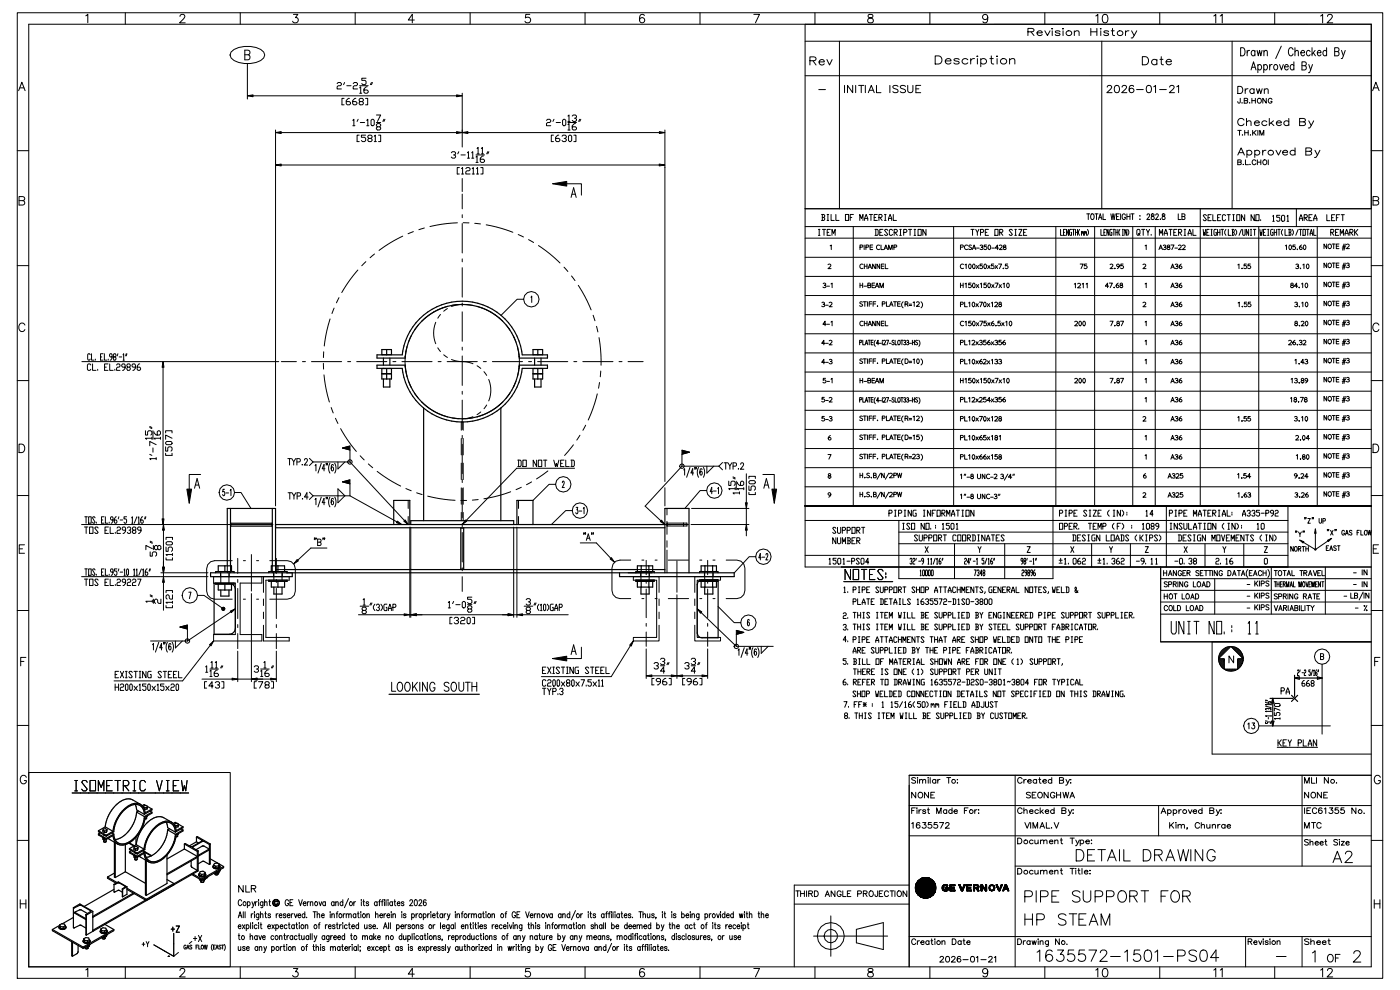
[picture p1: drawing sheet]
<svg xmlns="http://www.w3.org/2000/svg" width="297mm" height="210mm" viewBox="0 0 297 210" stroke-linecap="round" stroke-linejoin="round" font-family="sans-serif">
<g fill="none" stroke="#000" stroke-width=".21">
<path d="M3.7 2.7h289.3v204.6h-289.3zM4 19.2l.6-1.8 .7 1.8M4.2 18.6h.9M6.1 5.1h284.5v199.8h-284.5zM18.2 3.4l.4-.4v1.8M26.6 2.7v2.4M38.1 3.5l.4-.5 .6 .2a.56 .56 0 0 1-.2 .8l-.8 .8h1.2M49 11a5.5 5.5 0 0 1 6.9 0l.2 .7-.2 .6a5.5 5.5 0 0 1-6.9 0l-.3-.6zM50.9 2.7v2.4M51.9 11.6h.7a.56 .56 0 0 1 .4 .5 .56 .56 0 0 1-.4 .6h-.7v-2.1h.7l.3 .2 .1 .4-.4 .4M52.4 13.5v7.5M62.2 3h.9l-.5 .7a.6 .6 0 0 1 .5 1 .6 .6 0 0 1-1.1-.2"/>
<path d="M71.4 17.7l.3-.2h.4l.3 .2-.3 .5h-.4l-.3 .2v.4h1M73 17.5l-.2 .4M73.5 18.2h.9M74.8 17.7l.3-.2h.4l.3 .2-.3 .5h-.4l-.3 .2v.4h1M75.3 2.7v2.4M76.2 18.6l.2-.2v1.4M76.2 18.2h1.8M76.2 19.8h.5M77.6 16.6h-.9v.4h.7l.2 .3v.4l-.2 .2h-.5l-.2-.2M77.8 18.4h-.2l-.5 .4v.7l.3 .3h.4l.2-.3-.2-.4h-.7M78.7 17.5l-.2 .4M78.9 17.5l-.2 .4"/>
<path d="M87.8 4.2h-1.3l.9-1.2v1.8M98 19.8v11.4M99.6 2.7v2.4M112.3 3h-.9l-.1 .8a.63 .63 0 0 1 1 0 .63 .63 0 0 1-.1 1 .63 .63 0 0 1-.9-.3M124 2.7v2.4M136.5 3.3a.52 .52 0 0 0-.7-.2 1.03 1.03 0 0 0 .3 1.7 .56 .56 0 0 0 .5-.5 .56 .56 0 0 0-.5-.6 .56 .56 0 0 0-.6 .5M148.3 2.7v2.4M159.7 3h1.2l-.8 1.8M170.6 5.1v115h120M171.6 12.9l1.1-.1 .2-.4-.4-.4h-.9v1.8M172.3 12.9l.6 .9M172.7 2.7v2.4"/>
<path d="M173.5 19h1.4M173.6 13.1h1.1a.59 .59 0 0 0-.8-.4 .59 .59 0 0 0-.3 .9 .59 .59 0 0 0 .9 .1l.2-.2M175.2 12.6l.6 1.2 .5-1.2M177.9 8.7v35.5M179 18.1v1.5M180.7 18.1v1.5l-1.1-1.5v1.5M181.3 18.1v1.5M182 18.1h1.1M182.5 18.1v1.5M183.4 18.1v1.5M184 19.6l.6-1.5 .7 1.5M184 3.1a.36 .36 0 0 0 .2 .6 .64 .64 0 0 1 .7 .3 .64 .64 0 0 1 0 .8h-.6a.52 .52 0 0 1-.4-.5 .52 .52 0 0 1 .5-.5l.3-.1a.36 .36 0 0 0 .2-.6z"/>
<path d="M184.2 19.1h.8M185.7 18.1v1.5h1M188.6 18.1v1.5M190.3 18.3a.64 .64 0 0 0-1.1 .2l1.1 .7v.2l-.4 .2-.7-.2M191.9 18.3a.64 .64 0 0 0-1.1 .2l1.1 .7v.2l-.4 .2-.7-.2M192.4 18.1v1.1a.56 .56 0 0 0 .5 .4 .56 .56 0 0 0 .6-.4v-1.1M194.1 18.8h.6M195.1 18.1h-1v1.5h1M197.1 2.7v2.4M198.2 11.8h.7a.87 .87 0 0 1 .7 .9 .87 .87 0 0 1-.7 .9h-.7zM200.3 12.9h1.2a.62 .62 0 0 0-.8-.5 .62 .62 0 0 0-.3 .9 .62 .62 0 0 0 .9 .2l.2-.2M203.3 12.7a.73 .73 0 0 0-1.2 0l.4 .2 .7 .2 .1 .2a.73 .73 0 0 1-1.2 0"/>
<path d="M205.1 12.7a.66 .66 0 0 0-1-.2 .66 .66 0 0 0 0 1 .66 .66 0 0 0 1-.2M205.7 12.4v1.2M206.5 12.4a.68 .68 0 0 0-.8 .5M207 11.9h.2zM207.1 12.4v1.2M207.8 12.7a.66 .66 0 0 1 1-.2 .66 .66 0 0 1 0 1 .66 .66 0 0 1-1-.2M207.8 12.4v1.7M209.3 3.6a.56 .56 0 0 1-.7 .5 .56 .56 0 0 1-.3-.9 .56 .56 0 0 1 .9 .1 1.25 1.25 0 0 1-.4 1.5h-.4l-.1-.2M209.8 12.4h.7M210.1 11.8v1.4l.1 .3 .4 .1M211.2 11.9h.2zM211.3 12.4v1.2"/>
<path d="M213.9 12.7a.78 .78 0 0 1 1.1-.2l.1 1.1M213.9 12.4v1.2M217.8 6.7h1.1l.2-.4-.4-.3h-.9v1.5M218.5 6.7l.6 .8M219.8 7h1.1a.56 .56 0 0 0-.8-.5 .56 .56 0 0 0-.3 .8 .56 .56 0 0 0 .9 .2l.2-.2M221.4 2.7v2.4M221.4 6.5l.6 1 .5-1M222.9 6.1h.2zM223 6.5v1M224.6 6.7l-.3-.2-.6 .1v.3l.8 .2 .1 .2-.3 .2h-.6l-.1-.2M225.2 6.1h.2zM225.3 6.5v1"/>
<path d="M227.7 6.8a.72 .72 0 0 1 .9-.2l.1 .9M227.7 6.5v1M231.2 6v1.5M231.2 6.7h1.2M232.2 3.4l.4-.4v1.8M232.4 6v1.5M233.2 6.1h.2zM233.3 6.5v1M233.5 8.7v35.5M233.8 3.1a.58 .58 0 0 1 .9 .3 .91 .91 0 0 1-.6 1.4 1.15 1.15 0 0 1-.3-1.7zM234.6 18.5l.4-.4h.3l.3 .3-.3 .5-.7 .7h1.1M234.9 6.7l-.3-.2-.6 .1v.3l.8 .2 .1 .2-.3 .2h-.6l-.1-.2"/>
<path d="M235.5 6.5h.6M235.8 6v1.2v.3h.4M236.4 18.2a.55 .55 0 0 1 .8 .2v.4a.67 .67 0 0 1-.6 .8 .94 .94 0 0 1-.2-1.4zM237.8 18.5l.3-.4h.3l.3 .3-.2 .5-.8 .7h1.1M238.5 6.5v1M239.3 6.5a.61 .61 0 0 0-.8 .5M239.8 6.5l.6 1M240.2 18.3v-.1a.55 .55 0 0 0-.8 .2 .87 .87 0 0 0 .4 1.2 .5 .5 0 0 0 .5-.4 .5 .5 0 0 0-.5-.6 .5 .5 0 0 0-.5 .5M240.9 19h1.4M240.9 6.5l-.8 1.5h-.4M242.1 12h.6a.89 .89 0 0 1 .7 .9 .89 .89 0 0 1-.7 .8h-.6zM243.1 18.2a.55 .55 0 0 1 .8 .2l.1 .4a.67 .67 0 0 1-.6 .8 .94 .94 0 0 1-.3-1.4z"/>
<path d="M244.5 18.4l.4-.3v1.5M245.2 12.8a.61 .61 0 0 0-1-.1 .61 .61 0 0 0 0 .9 .61 .61 0 0 0 1-.1M245.2 12.6v1.1M245.7 19h1.5M245.8 2.7v2.4M245.8 12.6h.7M246.1 12v1.4l.1 .2 .4 .1M247.1 13.1h1.1a.59 .59 0 0 0-.8-.4 .59 .59 0 0 0-.2 .8 .59 .59 0 0 0 .8 .1l.2-.1M247.9 18.5l.3-.4h.3l.3 .3-.2 .5-.8 .7h1.1M249.4 18.4l.4-.3v1.5M257.2 3.4l.4-.4v1.8M258.6 3.4l.4-.4v1.8"/>
<path d="M261.1 8.7v35.5M262.3 18.3h.5a.8 .8 0 0 1 .6 .8 .8 .8 0 0 1-.6 .7h-.5zM262.9 10.1a.92 .92 0 0 1 1 .6 .92 .92 0 0 1-.3 1.1h-.7zM263.9 18.8v1M264.3 10.7v1.1M264.5 18.8a.5 .5 0 0 0-.6 .4M264.8 10.7a.47 .47 0 0 0-.5 .5M265.1 14.8l.5-1.7 .6 1.7M265.3 14.2h.7M265.8 19a.5 .5 0 0 0-.8-.1 .5 .5 0 0 0 0 .8 .5 .5 0 0 0 .8-.1M265.8 18.8v1M265.9 10.9a.38 .38 0 0 0-.3-.2 .38 .38 0 0 0-.4 .2v.4a.46 .46 0 0 0 .5 .5l.2-.2"/>
<path d="M265.9 10.7v1.1M266.3 18.8l.3 1 .3-1 .3 1 .3-1M266.4 10.7l.3 1.1 .2-1.1 .3 1.1 .3-1.1M266.6 13.9a.38 .38 0 0 1 .3-.2 .38 .38 0 0 1 .4 .2l.1 .4a.47 .47 0 0 1-.6 .5l-.2-.2M266.6 13.7v1.7M267.8 13.9l.1-.1a.36 .36 0 0 1 .6 .1l.1 .4a.47 .47 0 0 1-.5 .5l-.3-.2M267.8 13.7v1.7M267.8 11l.4-.3 .3 .1 .1 1M267.8 10.7v1.1M267.9 19.1l.4-.3 .4 .1 .1 .9M267.9 18.8v1M269.1 13.7v1.1"/>
<path d="M269.6 13.7a.47 .47 0 0 0-.5 .5M270.1 13.8a.51 .51 0 0 1 .7 .5 .51 .51 0 0 1-.7 .4l-.2-.4zM270.1 2.7v2.4M271.2 13.7l.4 1.1 .4-1.1M271.5 9.8l-1.2 2.6M272.2 14.2h.8l-.1-.4a.36 .36 0 0 0-.6 .1l-.1 .4a.47 .47 0 0 0 .6 .5l.2-.2M274 10.5a.51 .51 0 0 0-.6-.4 .51 .51 0 0 0-.4 .7v.4a.51 .51 0 0 0 .4 .6 .51 .51 0 0 0 .6-.4M274.2 13.9a.38 .38 0 0 0-.4-.2 .38 .38 0 0 0-.3 .2l-.1 .4a.47 .47 0 0 0 .5 .5l.3-.2M274.2 13.1v1.7M274.4 11l.4-.3 .3 .1v1M274.4 10.1v1.7M275.7 11.2h.8l-.2-.4a.37 .37 0 0 0-.6 .1v.4a.46 .46 0 0 0 .5 .5l.3-.2"/>
<path d="M275.9 13.9h.6l.3 .2v.4l-.3 .3h-.6v-1.7h.6l.3 .2v.3l-.3 .3M277.4 13.7l.3 1.1M277.6 10.9a.38 .38 0 0 0-.3-.2 .38 .38 0 0 0-.4 .2v.4a.47 .47 0 0 0 .5 .5l.2-.2M278 10.1v1.7M278.1 13.7l-.5 1.6-.3 .1M278.3 11.2l.5 .6M278.7 10.7l-.7 .8M279.2 11.2h.7l-.1-.4a.52 .52 0 0 0-.6 .5 .52 .52 0 0 0 .6 .5l.1-.2M279.9 3.4l.4-.4v1.8M281.1 10.9a.38 .38 0 0 0-.3-.2 .38 .38 0 0 0-.4 .2l-.1 .4a.47 .47 0 0 0 .6 .5l.2-.2M281.1 10.1v1.7M281.3 3.5l.4-.5 .6 .2a.56 .56 0 0 1-.2 .8l-.9 .8h1.2"/>
<path d="M282.8 10.9h.6l.3 .2 .1 .4-.4 .3h-.6v-1.7h.6l.3 .2 .1 .3-.4 .3M284.3 10.7l.4 1.1M285.1 10.7l-.6 1.6-.3 .1M290.6 16h-120M290.6 8.7h-120M290.9 19.2l.7-1.8 .7 1.8M291.1 18.6h.9M3.7 31.9h2.4M53.6 20.3h43.2M58.4 27.5v79.7M59.6 28.1h37.2M59.6 35h80.1"/>
<path d="M72.9 20.8h-.4v1.4h.4M74.1 20.8h-.3l-.4 .5v.7l.2 .2h.5l.2-.2-.2-.5h-.7M74.8 25.5l.2-.2v1.3M74.8 26.6h.4M75.4 20.8h-.2l-.5 .5v.7l.3 .2h.4l.2-.4-.2-.3h-.7M75.9 25.3l-.2 .4M76.1 28.6h-.4v1.4h.4M76.3 21.5l-.2-.4 .2-.3h.5l.2 .5-.9 .5 .2 .4h.5l.2-.2-.2-.5M76.4 26h.9M77.5 20.8h.4v1.4h-.4M77.5 28.6h-.9v.5h.7l.2 .2v.5l-.2 .2h-.5l-.2-.2M77.7 25.5l.2-.2v1.3"/>
<path d="M77.7 26.6h.5M78.2 29.3l-.3-.2 .3-.5h.4l.3 .3-.3 .4h-.4l-.3 .2 .3 .5h.4l.3-.2-.3-.5M78.9 25.3l.4 .2v.9l-.2 .2-.5-.2v-.9zM79.3 28.9l.2-.3v1.4M79.3 30h.5M79.8 24.4h.9l-.7 1.3M79.8 26h.9M80 26.9l-.2-.3 .2-.4h.4l.3 .2-.3 .5h-.4l-.2 .2 .2 .4h.4l.3-.2-.3-.4M80.2 28.6h.5v1.4h-.5M81.4 25.3l-.3 .4M81.6 25.3l-.2 .4M95.6 32.4l.3-.3h.4l.3 .5-.5 .2"/>
<path d="M96.3 32.8l.3 .3-.3 .4h-.4l-.3-.2M97.2 32.1l-.2 .5M97.3 35.5h-.4v1.4h.4M97.7 32.8h.9M97.8 35.7l.2-.2v1.4M97.8 36.9h.5M98 37.8v2.8M98.7 35.7l.2-.2h.5l.2 .2-.2 .5h-.5l-.2 .2v.5h.9M99 32.4l.3-.3v1.4M99 33.5h.5M99.2 28.1h40.5M100 32.4l.2-.3v1.4"/>
<path d="M100 33.5h.4M100.1 35.7l.2-.2v1.4M100.1 36.9h.4M100.9 33.3l.2-.2v1.3M100.9 32.8h1.8M100.9 34.4h.4M101 35.7l.2-.2v1.4M101 36.9h.4M101.1 31.5l.2-.3v1.4M101.1 32.6h.5M101.9 35.5h.4v1.4h-.4M102 31.5l.2-.3v1.4"/>
<path d="M102 32.6h.5M102.5 33.1h-.3l-.4 .4v.7l.2 .2h.5l.2-.2-.2-.5h-.7M103.4 32.1l-.3 .5M103.6 32.1l-.2 .5M115.8 25.5l.2-.2h.5l.2 .2-.2 .5h-.5l-.2 .2v.4h.9M117.3 28.6h-.5v1.4h.5M117.4 25.3l-.2 .4M117.9 26h.9M118.4 28.6h-.2l-.5 .5v.7l.3 .2h.4l.2-.2-.2-.5h-.7M119.1 28.9l.2-.3h.5l.2 .3v.2l-.4 .2M119.4 25.3l.5 .2v.9l-.2 .2-.5-.2v-.9zM119.8 29.3l.2 .2-.2 .5h-.5l-.2-.2"/>
<path d="M120.1 38.9h3.1v2.4M120.4 24.6l.2-.2v1.3M120.4 26.4l.2-.2v1.3M120.4 26h1.8M120.4 25.7h.4M120.4 27.5h.4M120.5 28.9l.2-.3 .5 .3v.9l-.3 .2-.4-.2zM121.3 24.6l.2-.2h.4l.3 .4-.5 .3M121.6 28.6h.5v1.4h-.5M121.9 25.1l.3 .2-.3 .4h-.4l-.2-.2M121.9 26.2h-.2l-.4 .4v.7l.2 .2h.4l.3-.2-.3-.4h-.6M122.9 25.3l-.3 .4"/>
<path d="M123.1 25.3l-.2 .4M140.9 27.5v74.5M262.3 32.9l.7-1.6 .7 1.6M262.3 34.4l.7 .1v.2l-.2 .2h-.5v-1l.7 .1v.3l-.2 .1M262.3 27.6h.7M262.6 32.3h.9M262.7 27.6v1.1M262.8 20.8v1h-.4l-.1-.3M263.2 21.8h.1M263.3 28.6h.1M263.5 34.8v.1M263.6 25.5a.73 .73 0 0 0-1.1-.2 .73 .73 0 0 0 0 1.1 .73 .73 0 0 0 1.1-.1"/>
<path d="M263.7 21.3l.7 .1v.3l-.3 .2h-.4v-1.1l.7 .1v.2l-.3 .2M263.8 27.6v1.1M263.8 28.1h.7M263.9 33.9v1h.7M264.2 25.9a.66 .66 0 0 1 .8-.2l.1 .9M264.2 25.1v1.5M264.2 32.1a.57 .57 0 0 1 .9-.2 .57 .57 0 0 1 0 .9 .57 .57 0 0 1-.9-.2M264.2 31.8v1.6M264.5 27.6v1.1M264.8 21.8h.1M264.9 34.8v.1M265 28.6h.1"/>
<path d="M265.3 20.8v1.1M265.3 21.3h.7M265.5 27.6v1.1M265.7 28.1l.5 .6M265.8 26h1.1a.54 .54 0 0 0-.7-.4 .54 .54 0 0 0-.3 .8 .54 .54 0 0 0 .8 .1l.2-.1M265.9 32.1a.57 .57 0 0 1 .9-.2 .57 .57 0 0 1 0 .9 .57 .57 0 0 1-.9-.2M265.9 31.8v1.6M266 20.8v1.1M266.1 34.1a.44 .44 0 0 0-.5-.2 .44 .44 0 0 0-.2 .6 .41 .41 0 0 0 .3 .4 .41 .41 0 0 0 .4-.2M266.2 27.6l-.7 .7M266.5 33.9v1M266.5 34.4h.7"/>
<path d="M266.6 27.6v1.1M267 28.7v-1.1l.4 1.1 .4-1.1v1.1M267.2 33.9v1M267.6 31.8v1.1M268.3 31.8a.58 .58 0 0 0-.7 .5M268.3 20.8v1.1l-.7-1.1v1.1M268.5 25.8a.57 .57 0 0 0-.9-.1 .57 .57 0 0 0 0 .8 .57 .57 0 0 0 .9-.1M268.8 33.9v1M269 25.1v1.5M269.3 26l.7 .6M269.6 21.1a.44 .44 0 0 0-.6-.2 .44 .44 0 0 0-.2 .6 .39 .39 0 0 0 .4 .4 .39 .39 0 0 0 .4-.4h-.3M269.9 25.6l-.9 .7"/>
<path d="M270.4 31.8l.5 1.1 .6-1.1M270.5 26h1a.54 .54 0 0 0-.7-.4 .54 .54 0 0 0-.3 .8 .54 .54 0 0 0 .9 .1l.1-.1M271.8 32.3h1.1a.54 .54 0 0 0-.8-.4 .54 .54 0 0 0-.2 .8 .54 .54 0 0 0 .8 .1l.2-.2M273.1 25.8a.57 .57 0 0 0-.8-.1 .57 .57 0 0 0 0 .8 .57 .57 0 0 0 .8-.1M273.1 25.1v1.5M274.4 32.1a.57 .57 0 0 0-.8-.2 .57 .57 0 0 0 0 .9 .57 .57 0 0 0 .8-.2M274.4 31.3v1.6M275.4 25.8l1.2 .2v.3l-.4 .3h-.8v-1.5l1.2 .1v.5l-.4 .1M276.7 32.1l1.2 .1 .1 .4-.5 .3h-.8v-1.6l1.2 .2v.4l-.4 .2M277.3 25.6l.6 1M278.4 25.6l-.8 1.4-.3 .1M278.7 31.8l.5 1.1"/>
<path d="M279.7 31.8l-.8 1.5-.3 .1M290.6 31.9h2.4M3.7 56.3h2.4M4 42.5h.8a.47 .47 0 0 1 .5 .5 .47 .47 0 0 1-.5 .5h-.8v-1.8h.8l.3 .1 .1 .4-.4 .3M75.8 57.2l-1.7 2.2-1.7 2.6M77.5 55.4l-.8 .9M79.4 53.8l-1 .8M85.4 50l-2.8 1.5-2.3 1.6M87.6 49.1l-1.1 .4M89.9 48.3l-1.1 .4M96.9 47.2l-3.4 .3-2.4 .5M98 56.7v6.3"/>
<path d="M98 47.4v6.2M98 41.1v3.2M98 45.5v.6M98 54.8v.7M98.2 47.2h1.2M100.6 47.3l1.2 .2M103 47.6l3.3 .8 2.4 .8M109.8 49.7l1.1 .5M112 50.8l1.1 .6M114.1 52l2.5 1.8 2.1 1.9M119.5 56.6l.8 .9M121 41.8l.6-2 .5 2"/>
<path d="M121.1 58.5l.7 1M121.2 41.2h.7M170.6 48h120M170.6 50.5h120M170.6 54.5h120M170.6 58.6h120M173.4 48.6h.4M173.4 49.9h.4M173.6 48.6v1.3M174.1 45.4h.5l.2 .3-.2 .4M174.3 46.1h.3l.2 .4-.2 .2h-.5M174.3 45.4v1.3"/>
<path d="M174.3 48.6h.7M174.6 48.6v1.3M175.3 45.4h.3M175.3 46.7h.3M175.3 49.2h.3M175.4 45.4v1.3M175.5 56.1a.33 .33 0 0 1 .5-.1 .33 .33 0 0 1-.1 .6l-.4 .3h.6M175.9 52.1l.3-.2v1M176 48.6h-.7v1.3h.7M176.1 45.4v1.3h.7M176.3 49.9v-1.3l.3 .8 .4-.8v1.3M177.1 45.4v1.3h.7"/>
<path d="M179.2 45.4h.6v1.3h-.6zM180.2 46.1h.3M180.8 48v59.2M180.9 45.4h-.7v1.3M182.2 46.7v-1.3l.3 .9 .4-.9v1.3M182.2 52.4l.6-.1v-.3l-.6-.1v1M182.2 60v1M182.8 60v1M182.9 56a.46 .46 0 0 0-.7 .4 .46 .46 0 0 0 .7 .4M183.1 51.9v1M183.2 56v.9M183.2 56.4h.5"/>
<path d="M183.2 46.7v-.4l.4-.9 .3 .9v.4M183.2 46.3h.7M183.5 52.4h.5l.1-.4-.6-.1v1M183.7 56v.9M184 56.9l.3-.9 .4 .9M184.1 56.6h.5M184.2 45.4h.7M184.4 52.4h.5M184.6 45.4v1.3M185 51.9h-.6v1h.6M185.2 46.1h.4M185.4 60h-.6v1h.6"/>
<path d="M185.4 48.6h.5l.2 .2v.9l-.2 .2h-.5M185.5 56v.9l-.6-.9v.9M185.6 48.6v1.3M185.9 45.4h-.7v1.3h.7M186.3 46.1h.5l.1-.2-.1-.5h-.5v1.3M186.4 56v.9l-.5-.9v.9M186.4 52a.46 .46 0 0 0-.7 .4 .46 .46 0 0 0 .7 .4M186.4 46.1l.5 .6M186.4 49.2h.4M186.7 51.9v1h.6M186.8 56.4h.5M187.1 48.6h-.7v1.3h.7"/>
<path d="M187.3 56h-.5v.9h.5M187.4 52.9l.3-1 .4 1M187.4 45.4h.4M187.4 46.7h.4M187.5 52.6h.5M187.6 56v.9h.6M187.6 45.4v1.3M188.1 48.8l-.1-.2h-.4l-.1 .2 .6 .9-.1 .2h-.4l-.1-.2M188.3 46.7v-.4l.3-.9 .4 .9v.4M188.3 46.3h.7M188.3 52.9v-1l.4 1 .4-1v1M189.1 48.8l-.1-.2h-.4l-.1 .2v.9l.1 .2h.4l.1-.2"/>
<path d="M189.3 45.4v1.3h.7M189.4 52.4l.6-.1v-.3l-.6-.1v1M189.5 49.2h.5l.2-.2-.2-.4h-.5v1.3M189.6 49.2l.6 .7M190.7 48.6h.3M190.7 49.9h.3M190.8 48.6v1.3M191.5 49.2h.5l.2-.2-.2-.4h-.5v1.3M192.5 48.6h.7M192.9 48.6v1.3M193.7 48.6h.3M193.7 49.9h.3"/>
<path d="M193.9 48.6v1.3M194.5 48.6h.7v1.3h-.7zM196.2 48.6v1.3l-.6-1.3v1.3M202.1 48v59.2M203.5 52.4h.5l.1-.4-.6-.1v1M203.5 60v1M204.1 60v1M204.2 56a.46 .46 0 0 0-.7 .4 .46 .46 0 0 0 .7 .4M204.5 56.1l.2-.1v.9M205.1 52a.46 .46 0 0 0-.7 .4 .46 .46 0 0 0 .7 .4M205.4 56a.42 .42 0 0 1 .4 .4 .42 .42 0 0 1-.4 .5l-.1-.4zM205.8 48.6h.6"/>
<path d="M205.8 60h-.5v.4a.35 .35 0 0 1 .5 0 .35 .35 0 0 1-.1 .5 .35 .35 0 0 1-.5-.1M205.9 52a.26 .26 0 0 0-.5 0 .26 .26 0 0 0 .2 .4 .3 .3 0 0 1 .2 .5 .3 .3 0 0 1-.5-.2M206.1 52.9l.3-1 .4 1M206.1 48.6v1.3M206.2 52.6h.5M206.2 56a.42 .42 0 0 1 .5 .4 .42 .42 0 0 1-.5 .5l-.1-.4zM206.8 48.6l.3 .6v.7M206.9 52.6h.6M206.9 56.3l.5 .6M207.4 56.3l-.5 .6M207.5 48.6l-.4 .6M207.7 52.1a.25 .25 0 0 1 .3-.2 .25 .25 0 0 1 .2 .2 .25 .25 0 0 1-.2 .3 .29 .29 0 0 1 .3 .4 .29 .29 0 0 1-.5 0l-.1-.1"/>
<path d="M207.8 49.2h.5l.2-.2-.2-.4h-.5v1.3M208.2 56h-.5v.4a.35 .35 0 0 1 .5 0 .35 .35 0 0 1-.1 .5 .35 .35 0 0 1-.5-.1M208.6 56a.42 .42 0 0 1 .5 .4 .42 .42 0 0 1-.5 .5l-.1-.4zM208.8 49.2h.3M209 60h-.5v.4a.35 .35 0 0 1 .5 0 .35 .35 0 0 1 0 .5 .35 .35 0 0 1-.5-.1M209.1 51.9h-.5v.4a.35 .35 0 0 1 .5 0 .35 .35 0 0 1-.1 .6 .35 .35 0 0 1-.5-.2M209.3 56.3l.5 .6M209.5 48.6h-.7v1.3h.7M209.5 52a.42 .42 0 0 1 .4 .4 .42 .42 0 0 1-.4 .4l-.1-.3zM209.8 56.3l-.5 .6M210.2 52.6h.5M210.6 56h-.5v.4a.35 .35 0 0 1 .5 0 .35 .35 0 0 1-.1 .5 .35 .35 0 0 1-.5-.1"/>
<path d="M210.8 48.6h.7v1.3h-.7zM210.9 60h.6l-.4 1M210.9 56.3l.5 .6M211.4 56.3l-.5 .6M211.6 56h.7l-.5 .9M211.6 52.6h-.7l.5-.7v1M211.7 52.1a.33 .33 0 0 1 .6-.1 .33 .33 0 0 1-.1 .5l-.5 .4h.7M211.8 49.2h.6l.1-.2-.1-.4h-.6v1.3M212 49.2l.5 .7M212.6 56.9h.1M212.6 56.8h.1M212.7 56.9h-.1"/>
<path d="M212.7 52a.31 .31 0 0 0 .1 .4 .31 .31 0 0 0 .3 0 .28 .28 0 0 1-.1 .5 .28 .28 0 0 1-.4-.3 .28 .28 0 0 1 .4-.2 .24 .24 0 0 0 .1-.4 .24 .24 0 0 0-.4 0zM213.6 56h-.5l-.1 .4a.35 .35 0 0 1 .6 0 .35 .35 0 0 1-.1 .5 .35 .35 0 0 1-.5-.1M214.5 48.8l-.1-.2h-.4l-.1 .2 .6 .9-.1 .2h-.4l-.1-.2M215.1 48.6h.3M215.1 49.9h.3M215.2 48.6v1.3M215.9 48.6h.7l-.7 1.3h.7M216.9 49.2h.4M217.6 48.6h-.7v1.3h.7M223.8 48v59.2M224.8 48.6v1.3h.4M225.4 49.2h.2"/>
<path d="M225.8 48.6h-.4v1.3h.4M226.4 48.6v1.3l-.4-1.3v1.3M227.1 48.6h-.3l-.1 .2 .1 1.1h.3l-.1-.7M227.3 48.6h.4M227.5 48.6v1.3M227.9 49.2h.4M227.9 48.6v1.3M228.3 48.6v1.3M228.8 48.6l-.2 .4 .2 .9M228.9 56h.7l-.5 .9M229.2 49.2l.1-.2 .1 .4M229.2 49v.9"/>
<path d="M229.4 49.2l.1-.2 .1 .9M229.8 49.2l.1-.2 .1 .4M229.8 49v.9M230 49.2l.1-.2 .1 .9M230.3 56h-.5v.4a.35 .35 0 0 1 .5 0 .35 .35 0 0 1-.1 .5 .35 .35 0 0 1-.5-.1M230.3 45.3h.6M230.5 48.6l.2 .4-.2 .9M230.6 45.3v1.2M231.3 45.4l.1-.1a.62 .62 0 0 1 .5 .6 .62 .62 0 0 1-.5 .6 .8 .8 0 0 1-.1-1.1zM232 48v59.2M232.1 45.3h.6M232.4 45.3v1.2"/>
<path d="M232.8 46.5l.4-1.2 .3 1.2M232.9 46.1h.5M233.3 48.6v1.3h.4M233.8 45.3v1.2h.5M233.9 49.2h.2M234.4 48.6h-.5v1.3h.5M235 48.6v1.3l-.4-1.3v1.3M235.1 60h.6l-.4 1M235.2 56.1a.33 .33 0 0 1 .6-.1 .33 .33 0 0 1-.2 .6l-.4 .3h.7M235.4 45.3l.2 1.2 .3-1.2 .2 1.2 .2-1.2M235.6 48.6h-.3l-.1 .2 .1 1.1h.3l-.1-.7M235.8 48.6h.5"/>
<path d="M236.1 48.6v1.3M236.3 56.9h.1M236.2 56.8h.1M236.3 56.9h-.1M236.5 49.2h.4M236.5 48.6v1.3M236.6 45.9h.4M236.9 48.6v1.3M237 60a.48 .48 0 0 0-.5 .4 .48 .48 0 0 0 .4 .5 .29 .29 0 0 0 .1-.4 .29 .29 0 0 0-.5 .1M237.2 45.3h-.6v1.2h.6M237.2 56.3a.29 .29 0 0 1-.4 .3 .29 .29 0 0 1-.1-.5 .29 .29 0 0 1 .5 0l-.1 .5-.3 .3M237.3 48.6l-.2 .4 .2 .9"/>
<path d="M237.5 45.3v1.2M237.8 48.6h.3M237.8 49.9h.3M238 48.6v1.3M238 56h-.5v.4a.35 .35 0 0 1 .5 0 .35 .35 0 0 1 0 .5 .35 .35 0 0 1-.5-.1M238.5 45.6a.36 .36 0 0 0-.4-.3 .36 .36 0 0 0-.3 .5v.3a.36 .36 0 0 0 .3 .4 .36 .36 0 0 0 .4-.4h-.2M238.8 48.6v1.3l-.4-1.3v1.3M238.8 45.3v1.2M238.8 45.9h.7M239 48.6l.2 .4-.2 .9M239.5 45.3v1.2M239.7 45.3h.6"/>
<path d="M240 45.3v1.2M240.1 48v59.2M241.3 49.4l.1 .3-.3 .2-.2-.2v-.9l.2-.2h.3l.2 .2v.6l-.2 .3 .2 .2M241.6 45.7v.1zM241.6 46.4v.1zM241.9 48.6h.7M242.2 56.1a.33 .33 0 0 1 .5-.1 .33 .33 0 0 1-.1 .6l-.4 .3h.7M242.3 48.6v1.3M242.7 52.1l.2-.2v1M242.9 48.6l.4 .6v.7M243.1 45.6l.2-.3 .3 .2-.6 1h.7M243.6 48.6l-.3 .6"/>
<path d="M244 49.7v.2M244 45.4v.3a.41 .41 0 0 1 .6 .3 .41 .41 0 0 1-.4 .5 .44 .44 0 0 1-.2-.5 .44 .44 0 0 1 .5-.3v-.3zM244.8 48v59.2M244.9 45.6l.2-.3 .4 .2-.6 1h.6M245.6 52.9l.4-1 .3 1M245.7 49.9v-1.3l.3 .8 .4-.8v1.3M245.7 52.6h.5M245.9 46.4v.1zM246.3 45.4v.3a.44 .44 0 0 1 .5 .3 .44 .44 0 0 1-.1 .5 .38 .38 0 0 1-.5-.4 .38 .38 0 0 1 .5-.3l.1-.4zM246.5 52.1a.25 .25 0 0 1 .3-.2 .25 .25 0 0 1 .2 .2 .25 .25 0 0 1-.2 .3 .3 .3 0 0 1 .3 .4 .3 .3 0 0 1-.5 0l-.1-.1M246.7 49.9v-.5l.4-.8 .3 .8v.5M246.7 49.4h.7"/>
<path d="M247.5 52a.31 .31 0 0 0 0 .4 .31 .31 0 0 0 .3 0 .28 .28 0 0 1-.1 .5 .28 .28 0 0 1-.3-.3 .28 .28 0 0 1 .3-.2 .24 .24 0 0 0 .1-.4 .24 .24 0 0 0-.3 0zM247.7 48.6h.7M248.1 48.6v1.3M248.1 56.9l.4-.9 .4 .9M248.1 51.9h.7l-.5 1M248.2 56.6h.5M248.7 49.2h.4M249 52.6h.5M249 56.1a.25 .25 0 0 1 .3-.2 .25 .25 0 0 1 .2 .3 .25 .25 0 0 1-.2 .2 .3 .3 0 0 1 .3 .4 .3 .3 0 0 1-.5 .1l-.1-.1M249.4 48.6h-.7v1.3h.7M249.7 45.3v1.2h.5M249.7 52.1a.33 .33 0 0 1 .6-.1 .33 .33 0 0 1-.2 .5l-.4 .4h.7"/>
<path d="M249.8 49.2h.5l.1-.2-.1-.4h-.5v1.3M249.9 49.2l.5 .7M250.3 56a.48 .48 0 0 0-.4 .4 .48 .48 0 0 0 .4 .5 .29 .29 0 0 0 0-.5 .29 .29 0 0 0-.4 .1M250.3 60a.48 .48 0 0 0-.4 .4 .48 .48 0 0 0 .4 .5 .29 .29 0 0 0 0-.4 .29 .29 0 0 0-.4 .1M250.5 45.9l.6 .1v.3l-.2 .2h-.4v-1.2l.6 .1v.4l-.2 .1M250.5 52.1a.33 .33 0 0 1 .6-.1 .33 .33 0 0 1-.1 .5l-.5 .4h.7M250.9 48.6h.4M250.9 49.9h.4M251.1 48.6v1.3M251.8 49.9v-.5l.3-.8 .4 .8v.5M251.8 49.4h.7M252.8 48.6v1.3h.7"/>
<path d="M254.4 44.2v63M255 48.6l.1 1.3 .1-.7 .2 .7 .1-1.3M255.7 45.7l-.2-.2h-.3l-.2 .2 .7 .8-.2 .3h-.3l-.2-.3M255.7 49.2h.3M256 46.1h.3M256.2 48.6h-.5v1.3h.5M256.6 48.6h.3M256.6 49.9h.3M256.7 45.5h-.7v1.3h.7M256.8 48.6v1.3M257 45.5v1.3h.7M257.8 48.6h-.4l-.1 .2 .1 1.1h.4v-.7h-.2"/>
<path d="M258 49.2h.5M258 48.6v1.3M258 46.1h.4M258.5 48.6v1.3M258.7 45.5h-.7v1.3h.7M258.8 48.6h.5M259 48.6v1.3M259.7 45.7l-.2-.2h-.3l-.2 .2v.8l.2 .3h.3l.2-.3M259.8 48.6l-.3 .4v.4l.3 .5M260.1 45.5h.6M260.3 48.6v1.3h.5M260.4 45.5v1.3"/>
<path d="M261.1 48.6h.3l.2 .2-.2 .4M261.2 49.2h.2l.2 .5-.2 .2h-.3M261.2 48.6v1.3M261.2 46.8h.4M261.2 45.5h.4M261.4 45.5v1.3M261.8 48.6l.3 .4v.4l-.3 .5M262.1 45.5h.7v1.3h-.7zM262.3 56.1l.3-.1v.9M263.1 48.6l-.5 1.3M263.2 56.9h.1M263.2 56.8h.1"/>
<path d="M263.3 48.6l.2 1.3h.2l.1-.2v-1.1M263.8 45.5v1.3l-.7-1.3v1.3M264.1 56h-.4l-.1 .4a.35 .35 0 0 1 .5 0 .35 .35 0 0 1 0 .5 .35 .35 0 0 1-.5-.1M264.6 48.6v1.3l-.5-1.3v1.3M265 56h-.5v.4a.35 .35 0 0 1 .5 0 .35 .35 0 0 1-.1 .5 .35 .35 0 0 1-.5-.1M265 48.6h.2M265 49.9h.2M265.1 48.6v1.3M265.6 48.6h.5M265.8 45.5v1.3l-.7-1.3v1.3M265.9 48.6v1.3M266.1 45.5h.7v1.3h-.7z"/>
<path d="M266.8 48v59.2M267 48.6l.1 1.3 .1-.7 .2 .7 .1-1.3M267.2 46.5v.3M267.8 49.2h.2M268.3 48.6h-.5v1.3h.5M268.6 48.6h.3M268.6 49.9h.3M268.8 48.6v1.3M269.7 45.8l.2-.2v1.3M269.7 46.9h.4M269.8 48.6h-.4l-.1 .2 .1 1.1h.4v-.7h-.1M270 49.2h.5"/>
<path d="M270 48.6v1.3M270.5 48.6v1.3M270.8 48.6h.5M271 48.6v1.3M271.2 45.6h-.6v.4h.5l.1 .3v.4l-.1 .2h-.4l-.1-.2M271.7 45.6h.4l.1 .2v.9l-.1 .2h-.4l-.1-.2v-.9zM271.8 48.6l-.2 .4v.4l.2 .5M272.3 48.6v1.3h.5M272.4 52.1l.2-.2v1M272.8 45.8l.1-.2v1.3M272.8 46.9h.3M273.1 48.6h.4l.1 .2-.1 .4"/>
<path d="M273.2 49.2h.3l.1 .5-.1 .2h-.4M273.2 48.6v1.3M273.3 52a.42 .42 0 0 1 .4 .4 .42 .42 0 0 1-.4 .4l-.2-.3zM273.8 48.6l.3 .4v.4l-.3 .5M274.5 51.9h-.5v.4a.35 .35 0 0 1 .5 .1 .35 .35 0 0 1-.1 .5 .35 .35 0 0 1-.5-.2M274.6 56.1a.25 .25 0 0 1 .3-.2 .25 .25 0 0 1 .2 .3 .25 .25 0 0 1-.2 .2 .29 .29 0 0 1 .3 .4 .29 .29 0 0 1-.5 .1l-.1-.1M274.7 44.2v3.8M275 52.9h.1M274.9 52.8h.1M275 52.8l-.1 .1M275.1 48.6l-.5 1.3M275.4 48.6h.5"/>
<path d="M275.4 46.8v-.5l.3-.8 .3 .8v.5M275.4 46.3h.6M275.6 56.9h.1M275.6 56.8h.1M275.6 48.6v1.3M275.8 51.9a.48 .48 0 0 0-.5 .5 .48 .48 0 0 0 .5 .5 .29 .29 0 0 0 0-.5 .29 .29 0 0 0-.4 .1M276.1 56.1l.2-.1v.9M276.1 48.6h.5v1.3h-.5zM276.3 52a.42 .42 0 0 1 .5 .4 .42 .42 0 0 1-.5 .4l-.1-.3zM276.4 46.1h.5l.2-.2-.2-.4h-.5v1.3M276.5 46.1l.6 .7M276.9 48.6h.5"/>
<path d="M277 56a.42 .42 0 0 1 .4 .4 .42 .42 0 0 1-.4 .5l-.2-.4zM277.1 48.6v1.3M277.4 46.1h.3M277.6 49.9l.3-1.3 .2 1.3M277.6 49.4h.5M278.1 45.5h-.7v1.3h.7M278.4 48.6v1.3h.5M278.4 46.8v-.5l.3-.8 .4 .8v.5M278.4 46.3h.7M279.1 48v59.2M281.1 51.7v1l-.5-1v1M281.1 55.7v1l-.5-1v1"/>
<path d="M281.1 59.8v1l-.5-1v1M281.2 45.5v1.3h.7M281.6 51.8a.42 .42 0 0 1 .6 .4 .42 .42 0 0 1-.7 .3l-.1-.4zM281.6 55.8a.42 .42 0 0 1 .6 .5 .42 .42 0 0 1-.7 .3l-.1-.4zM281.6 59.8a.42 .42 0 0 1 .6 .5 .42 .42 0 0 1-.7 .3l-.1-.4zM282 49.2h.5l.2-.2-.2-.4h-.5v1.3M282.2 49.2l.5 .7M282.2 46.1h.3M282.3 51.7h.7M282.3 55.7h.7M282.3 59.8h.7M282.6 51.7v1"/>
<path d="M282.6 55.7v1M282.6 59.8v1M282.9 45.5h-.7v1.3h.7M283 49.2h.4M283.2 52.2h.5M283.2 56.2h.5M283.2 46.1h.3M283.7 48.6h-.7v1.3h.7M283.7 51.7h-.5v1h.5M283.7 55.7h-.5v1h.5M283.7 59.8h-.5v1h.5M283.9 45.5h-.7v1.3"/>
<path d="M284 49.9v-1.3l.4 .8 .3-.8v1.3M284.2 45.5h.7M284.4 52.5h.7M284.4 56.6h.7M284.5 52.2h.7M284.5 56.2h.7M284.6 45.5v1.3M284.8 51.7l-.3 1.3M284.8 55.7l-.3 1.3M284.8 59.8l-.3 1.3M285 49.9v-.5l.4-.8 .3 .8v.5M285 49.4h.7"/>
<path d="M285.1 51.7l-.3 1.3M285.1 55.7l-.3 1.3M285.1 59.8l-.3 1.3M285.3 51.9a.33 .33 0 0 1 .5-.1 .33 .33 0 0 1-.1 .5l-.4 .4h.7M285.4 55.9a.25 .25 0 0 1 .3-.2 .25 .25 0 0 1 .2 .3 .25 .25 0 0 1-.3 .2 .3 .3 0 0 1 .3 .4 .3 .3 0 0 1-.5 .1l-.1-.1M285.4 59.9a.25 .25 0 0 1 .3-.2 .25 .25 0 0 1 .2 .3 .25 .25 0 0 1-.3 .2 .29 .29 0 0 1 .3 .5 .29 .29 0 0 1-.5 0l-.1-.1M286.1 49.2h.5l.1-.2-.1-.4h-.5v1.3M286.2 49.2l.5 .7M287.1 48.6v1.3M287.2 49.2l.5 .7M287.7 48.6l-.5 .6h-.1M290.6 56.3h2.4"/>
<path d="M290.6 44.2h-120M291 42.5h.7a.47 .47 0 0 1 .5 .5 .47 .47 0 0 1-.5 .5h-.7v-1.8h.7l.4 .1v.5l-.4 .2M5.3 68.9a.66 .66 0 0 0-.8-.4 .66 .66 0 0 0-.5 .6v.5a.66 .66 0 0 0 .5 .7 .66 .66 0 0 0 .8-.5M17.3 76.6h41.8M19.1 75.2l-.1-.2h-.3l-.1 .2v.9l.1 .2h.3l.1-.2M19.3 77.3l-.2-.2h-.4l-.2 .2v.9l.2 .3h.4l.2-.3M19.4 75v1.3h.5M19.6 77.1v1.4h.7M20.2 76.1v.2M20.7 78.2v.3M21.3 75.6h.3M21.8 75h-.5v1.3h.5"/>
<path d="M22.1 75v1.3h.6M22.2 77.8h.3M22.9 77.1h-.7v1.4h.7M22.9 76.1v.2M23.2 77.1v1.4h.8M23.8 75.6h-.5l-.1-.2 .1-.4h.3l.2 .2v.7l-.5 .4M24.2 75.6l-.2-.2 .2-.4h.2l.2 .2-.2 .4h-.2l-.2 .3 .2 .4h.2l.2-.2-.2-.5M24.3 78.2v.3M24.7 77.3l.2-.2h.3l.2 .2-.2 .5h-.3l-.2 .2v.5h.7M25 75l-.2 .4M25.3 75.6h.5M26.1 75.2l.1-.2v1.3"/>
<path d="M26.1 76.3h.2M26.5 77.8h-.5l-.2-.2 .2-.5h.3l.2 .2v.7l-.3 .5h-.2M26.8 75l-.2 .4M26.9 75l-.1 .4M27.1 77.8l-.2-.2 .2-.5h.3l.2 .2-.2 .5h-.3l-.2 .2 .2 .5h.3l.2-.3-.2-.4M28.7 77.8h-.5l-.2-.2 .2-.5h.3l.2 .2v.7l-.4 .5h-.1M29.6 77.1h-.2l-.3 .5v.6l.1 .3h.4l.2-.3-.2-.4h-.5M34.6 77.8v32.2M59.6 76.6h3.2M64.1 76.6h.6M66 76.6h6.4M68.5 77l.1 1.2"/>
<path d="M68.6 74.5l-.1 1.3M68.7 79.4l.5 3.3 .6 2.5M70 67.6l-.8 2.8-.5 2.9M70.8 65.3l-.4 1.1M71.8 63.1l-.5 1.1M73.7 76.6h.6M75.6 76.6h6.4M83.3 76.6h.6M85.2 76.6h6.4M85.9 77.7h.1M85.9 75.5v.1M86.2 73.6a12 12 0 0 0 0 6.1"/>
<path d="M87.2 71.1l-.6 1.2M88.6 69l-.8 1M92.3 68.3a6 6 0 0 0 0 4.5M92.8 73.7l.5 .8M92.8 76.6h.7M93.3 66.6l-.5 .8M94 75.2l.8 .5M94.8 64.9a12.1 12.1 0 0 0-5.4 3.1M94.8 76.6h6.3M94.8 65.4l-.8 .6M95.7 76.2l1.2 .3 2.1 .2 1.2 .4M97.3 64.5l-1.3 .2"/>
<path d="M98 75.4v6.3M98 66.1v6.2M98 64.5l-1.1 .1-1.2 .4M98 64.2v.6M98 73.6v.6M98.6 64.5l1.3 .2M101.1 77.5l.8 .6M101.2 64.9a12.1 12.1 0 0 1 5.3 3.1M102.4 76.6h.7M102.6 78.8l.5 .7M104.3 76.6h6.4M107.4 69l.7 1"/>
<path d="M108.8 71.1l.5 1.2M109.7 73.6a12 12 0 0 1 0 6.1M110 75.5v.1M110 77.7h.1M111 63.4h-1.4l-3.4 3.4M112 76.6h.7M112.5 63l.2-.3v1.4M113.9 76.6h6.4M121.6 76.6h.6M122.5 60.5l1.4 2.3 1.4 2.9M123.5 76.6h6.4M125.7 66.8l.4 1.2"/>
<path d="M126.4 69.2l.3 1.1M126.9 71.5l.4 2.4 .1 3.5M127.3 78.6l-.1 1.2M131.2 76.6h.6M133.1 76.6h3.2M170.6 66.7h120M170.6 70.7h120M170.6 74.8h120M170.6 62.6h120M170.6 78.8h120M174.2 64.2a.25 .25 0 0 1 .3-.2 .25 .25 0 0 1 .2 .3 .25 .25 0 0 1-.3 .2 .3 .3 0 0 1 .3 .4 .3 .3 0 0 1-.5 0h-.1M174.4 60.1a.25 .25 0 0 1 .3-.2 .25 .25 0 0 1 .2 .3 .25 .25 0 0 1-.2 .2l.1 .1a.3 .3 0 0 1 .1 .5 .3 .3 0 0 1-.5-.2"/>
<path d="M174.8 72.7h-.7l.5-.6v1M174.8 76.8h-.7l.5-.7v1M175 64.7h.5M175 72.7h.5M175 76.8h.5M175.1 68.7h-.7l.5-.6v.9M175.2 60.6h.6M175.2 68.7h.6M175.7 64.2a.33 .33 0 0 1 .5-.1 .33 .33 0 0 1-.1 .5l-.4 .4h.7M175.7 72.2a.33 .33 0 0 1 .5 0 .33 .33 0 0 1-.1 .5l-.4 .4h.7M175.8 76.3a.25 .25 0 0 1 .2-.2 .25 .25 0 0 1 .3 .3 .25 .25 0 0 1-.3 .2h.1a.3 .3 0 0 1 .1 .5 .3 .3 0 0 1-.5-.1M176.1 60.2l.2-.2v1"/>
<path d="M176.1 68.2l.2-.1v.9M182.2 72.6l.4-.1-.1-.4h-.3v1M182.2 60.4h.6M182.8 64a.26 .26 0 0 0-.5 0 .26 .26 0 0 0 .2 .4 .3 .3 0 0 1 .2 .5 .3 .3 0 0 1-.5-.1M182.8 76.1a.26 .26 0 0 0-.5 0 .26 .26 0 0 0 .2 .4 .3 .3 0 0 1 .2 .5 .3 .3 0 0 1-.5-.1M182.8 72.1v1h.5M182.9 68.1a.46 .46 0 0 0-.7 .4 .46 .46 0 0 0 .7 .4M183 63.9h.6M183 76h.6M183.1 60.6h.5M183.2 68.1v.9M183.2 68.5h.5"/>
<path d="M183.3 63.9v1M183.3 76v1M183.3 73.1l.3-1 .3 1M183.4 72.7h.4M183.7 68.1v.9M183.8 63.9v1M183.8 76v1M183.9 60.4h.5v-.3l-.5-.1v1l.6-.1v-.2l-.2-.3M184 69l.3-.9 .4 .9M184 72.1h.4M184.1 68.7h.5M184.2 64.4h.5"/>
<path d="M184.2 76.5h.5M184.2 72.1v1M184.6 72.6h.4M184.8 63.9h-.6v1M184.8 76h-.6v1M184.8 60.4h.5M185 64.4h.5M185 76.5h.5M185 72.1h-.4v1h.4M185.5 68.1v.9l-.6-.9v.9M185.5 72.1l-.2 .5 .2 .8M185.5 61l.4-1 .3 1"/>
<path d="M185.6 63.9h-.6v1M185.6 76h-.6v1M185.6 60.6h.5M186 64.9h.1M186 77h.1M185.9 64.9h.1M185.9 64.8l.1 .1M185.9 77h.1M185.9 76.9h.1M186.3 72.7h-.6l.4-.6v1M186.4 72.7h.4M186.4 68.1v.9l-.5-.9v.9"/>
<path d="M186.5 61v-1l.3 1 .4-1v1M186.8 68.5h.5M187 64.4h.4l.1-.4-.5-.1v1M187 76.5h.4l.1-.4-.5-.1v1M187 72.4v.7M187.1 72.1l-.1 .2M187.2 72.2a.29 .29 0 0 1 .4 .1 .29 .29 0 0 1-.1 .4l-.3 .4h.5M187.3 68.1h-.5v.9h.5M187.6 68.1v.9h.6M187.8 72.1h.5l-.3 1M187.9 63.9v1h.5M187.9 76v1h.5"/>
<path d="M188.4 72.7h.5M188.5 64.9l.4-1 .4 1M188.5 77l.4-1 .4 1M188.6 64.6h.5M188.6 76.7h.5M189.3 63.9h.7M189.3 76h.7M189.5 72.2a.23 .23 0 0 0-.4 0 .23 .23 0 0 0 .2 .4 .26 .26 0 0 1 .2 .4 .26 .26 0 0 1-.5-.1M189.7 63.9v1M189.7 76v1M189.7 72.1v1h.4M190.2 64.4h.5"/>
<path d="M190.2 76.5h.5M190.4 72.2a.42 .42 0 0 1 .4 .4 .42 .42 0 0 1-.4 .4l-.2-.3zM190.8 63.9h-.6v1h.6M190.8 76h-.6v1h.6M190.9 72.1h.5M191.1 72.1v1M191.4 63.9l-.3 .6v.4l.3 .3M191.4 76l-.3 .6v.4l.3 .3M191.5 72.2a.22 .22 0 0 1 .4 0 .22 .22 0 0 1-.2 .4 .26 .26 0 0 1 .2 .3 .26 .26 0 0 1-.4 0M191.8 64.4h.3a.26 .26 0 0 0 .3-.2 .26 .26 0 0 0-.3-.3h-.3v1M191.8 76h.3a.53 .53 0 0 1 .4 .5 .53 .53 0 0 1-.4 .5h-.3zM192.1 64.4l.3 .5"/>
<path d="M192.1 72.2a.22 .22 0 0 1 .4 0 .22 .22 0 0 1-.2 .4 .26 .26 0 0 1 .3 .3 .26 .26 0 0 1-.5 0M192.6 64.4h.6M192.6 64.7h.6M192.6 76.8h.6M192.6 76.6h.6M192.7 72.7h.5M193.4 72.1v1M193.4 72.6h.4M193.5 64.1l.2-.2v1M193.5 76.2l.2-.2v1M193.8 72.1v1M194.2 64.1a.33 .33 0 0 1 .5-.1 .33 .33 0 0 1-.1 .5l-.4 .4h.7"/>
<path d="M194.4 76.1a.42 .42 0 0 1 .4 .4 .42 .42 0 0 1-.4 .5l-.1-.4zM194.4 72.2a.23 .23 0 0 0-.4 0 .23 .23 0 0 0 .2 .4 .26 .26 0 0 1 .2 .4 .26 .26 0 0 1-.4-.1M194.7 72.1l.3 .5-.3 .8M195.2 63.9l.3 .6v.4l-.3 .3M195.2 76l.3 .6v.4l-.3 .3M203.5 64.5h.5l.1-.4-.6-.1v1M203.5 76.6h.5l.1-.4-.6-.1v1M203.5 72.6l.5-.1 .1-.3-.6-.1v1M203.5 60.4h.6M204.2 68.1a.46 .46 0 0 0-.7 .4 .46 .46 0 0 0 .7 .4M204.4 64v1h.6M204.4 76.1v1h.6"/>
<path d="M204.4 72.1v1h.6M204.5 60.2l.2-.2v1M204.5 68.2l.2-.1v.9M205.3 64.2l.2-.2v1M205.3 76.3l.2-.2v1M205.3 72.3l.2-.2v1M205.8 68.1h-.5v.4a.35 .35 0 0 1 .5 0 .35 .35 0 0 1-.1 .5 .35 .35 0 0 1-.5-.1M206 72.2a.33 .33 0 0 1 .5 0 .33 .33 0 0 1-.1 .5l-.4 .4h.6M206.2 64.1a.42 .42 0 0 1 .4 .4 .42 .42 0 0 1-.4 .4l-.2-.3zM206.2 76.2a.42 .42 0 0 1 .4 .4 .42 .42 0 0 1-.4 .4l-.2-.3zM206.2 60a.42 .42 0 0 1 .5 .5 .42 .42 0 0 1-.5 .4l-.1-.3zM206.2 68.1a.42 .42 0 0 1 .5 .4 .42 .42 0 0 1-.5 .5l-.1-.4z"/>
<path d="M206.9 64.3l.5 .7M206.9 76.5l.5 .6M206.9 72.4l.5 .7M206.9 60.3l.5 .7M206.9 68.4l.5 .6M207.3 64.3l-.5 .7M207.3 76.5l-.5 .6M207.3 72.4l-.5 .7M207.4 60.3l-.5 .7M207.4 68.4l-.5 .6M207.5 64h.7l-.5 1M207.6 72.2a.25 .25 0 0 1 .3-.1 .25 .25 0 0 1 .2 .2 .25 .25 0 0 1-.3 .3 .3 .3 0 0 1 .4 .4 .3 .3 0 0 1-.6 0l-.1-.1"/>
<path d="M207.6 68.1h.7l-.5 .9M207.7 60.2l.3-.2v1M208.1 76.1a.48 .48 0 0 0-.5 .5 .48 .48 0 0 0 .4 .5 .29 .29 0 0 0 .1-.5 .29 .29 0 0 0-.5 .1M208.4 76.3a.33 .33 0 0 1 .5-.1 .33 .33 0 0 1-.1 .5l-.4 .4h.6M208.6 64.1a.42 .42 0 0 1 .4 .4 .42 .42 0 0 1-.4 .4l-.2-.3zM208.9 72.1h-.4l-.1 .4a.35 .35 0 0 1 .5 0 .35 .35 0 0 1 0 .5 .35 .35 0 0 1-.5-.1M209 68.1h-.5v.4a.35 .35 0 0 1 .5 0 .35 .35 0 0 1 0 .5 .35 .35 0 0 1-.5-.1M209.3 64.3l.5 .7M209.3 76.5l.5 .6M209.3 68.4l.5 .6M209.5 60a.42 .42 0 0 1 .4 .5 .42 .42 0 0 1-.4 .4l-.2-.3zM209.7 72.1a.48 .48 0 0 0-.5 .4 .48 .48 0 0 0 .5 .5 .29 .29 0 0 0 0-.4 .29 .29 0 0 0-.4 .1"/>
<path d="M209.7 64.3l-.5 .7M209.7 76.5l-.5 .6M209.8 68.4l-.5 .6M210.1 64.2l.2-.2v1M210.1 76.3l.2-.2v1M210.1 72.4l.5 .7M210.2 60.3l.5 .7M210.5 68.1a.48 .48 0 0 0-.4 .4 .48 .48 0 0 0 .4 .5 .29 .29 0 0 0 0-.5 .29 .29 0 0 0-.4 .2M210.6 72.4l-.6 .7M210.6 60.3l-.5 .7M210.8 64.2a.33 .33 0 0 1 .5-.1 .33 .33 0 0 1-.1 .5l-.4 .4h.6M210.8 76.3a.25 .25 0 0 1 .3-.2 .25 .25 0 0 1 .2 .3 .25 .25 0 0 1-.2 .2h.1a.3 .3 0 0 1 .1 .5 .3 .3 0 0 1-.5-.1"/>
<path d="M210.8 72.2a.25 .25 0 0 1 .3-.1 .25 .25 0 0 1 .2 .2 .25 .25 0 0 1-.2 .3 .29 .29 0 0 1 .3 .4 .29 .29 0 0 1-.5 0l-.1-.1M211.1 69h.1M211 69h.1M211.7 76.3a.25 .25 0 0 1 .3-.2 .25 .25 0 0 1 .2 .3 .25 .25 0 0 1-.3 .2 .3 .3 0 0 1 .3 .4 .3 .3 0 0 1-.5 0h-.1M211.7 60.3l.6 .7M211.8 64.1a.31 .31 0 0 0 0 .4 .31 .31 0 0 0 .4 0 .28 .28 0 0 1-.1 .5 .28 .28 0 0 1-.4-.3 .28 .28 0 0 1 .3-.2 .24 .24 0 0 0 .2-.4 .24 .24 0 0 0-.4 0zM212 68.1h-.5v.4a.35 .35 0 0 1 .5 0 .35 .35 0 0 1-.1 .5 .35 .35 0 0 1-.5-.1M212.2 72.1h-.5v.4a.35 .35 0 0 1 .5 0 .35 .35 0 0 1-.1 .5 .35 .35 0 0 1-.5-.1M212.2 60.3l-.5 .7M212.3 68.4l.5 .6M212.6 60.2l.2-.2v1M212.8 68.4l-.6 .6"/>
<path d="M213 72.1a.48 .48 0 0 0-.5 .4 .48 .48 0 0 0 .4 .5 .29 .29 0 0 0 .1-.4 .29 .29 0 0 0-.5 .1M213.1 68.2l.3-.1v.9M213.5 60a.42 .42 0 0 1 .4 .5 .42 .42 0 0 1-.4 .4l-.2-.3zM214 68.1a.42 .42 0 0 1 .4 .4 .42 .42 0 0 1-.4 .5l-.1-.4zM227.7 60.2l.2-.2v1M227.7 68.2a.33 .33 0 0 1 .6-.1 .33 .33 0 0 1-.1 .6l-.5 .3h.7M228.4 60.2a.33 .33 0 0 1 .5-.1 .33 .33 0 0 1-.1 .5l-.4 .4h.6M228.8 68.1a.42 .42 0 0 1 .4 .4 .42 .42 0 0 1-.4 .5l-.2-.4zM229.3 60.2l.3-.2v1M229.6 68.1a.42 .42 0 0 1 .4 .4 .42 .42 0 0 1-.4 .5l-.1-.4zM230.2 60.2l.2-.2v1M235 60.6h-.8l.5-.6v1"/>
<path d="M235.2 68.1h.7l-.5 .9M236.1 61h.1M236.1 60.9h.1M236.3 69h.1M236.2 69h.1M236.8 68.1a.31 .31 0 0 0 0 .4 .31 .31 0 0 0 .4 .1 .28 .28 0 0 1-.1 .4 .28 .28 0 0 1-.4-.2 .28 .28 0 0 1 .3-.3 .24 .24 0 0 0 .2-.4 .24 .24 0 0 0-.4 0zM237.5 68.1h.6l-.5 .9M237.5 60a.31 .31 0 0 0 0 .4 .31 .31 0 0 0 .3 .1 .28 .28 0 0 1-.1 .5 .28 .28 0 0 1-.3-.3 .28 .28 0 0 1 .3-.3 .24 .24 0 0 0 .1-.3 .24 .24 0 0 0-.3-.1zM242.2 64.2a.33 .33 0 0 1 .5-.1 .33 .33 0 0 1-.1 .5l-.4 .4h.7M242.7 60.2l.2-.2v1M242.7 68.2l.2-.1v.9M242.7 72.3l.2-.2v1"/>
<path d="M242.7 76.3l.2-.2v1M248.1 61l.4-1 .4 1M248.1 65l.4-1 .4 1M248.1 69l.4-.9 .4 .9M248.1 73.1l.4-1 .4 1M248.1 77.1l.4-1 .4 1M248.2 60.6h.5M248.2 64.7h.5M248.2 68.7h.5M248.2 72.7h.5M248.2 76.8h.5M249 60.1a.25 .25 0 0 1 .3-.2 .25 .25 0 0 1 .2 .3 .25 .25 0 0 1-.2 .2 .3 .3 0 0 1 .3 .5 .3 .3 0 0 1-.5 0l-.1-.1"/>
<path d="M249 64.2a.25 .25 0 0 1 .3-.2 .25 .25 0 0 1 .2 .3 .25 .25 0 0 1-.2 .2 .3 .3 0 0 1 .3 .4 .3 .3 0 0 1-.5 0h-.1M249 68.2a.25 .25 0 0 1 .3-.2 .25 .25 0 0 1 .2 .3 .25 .25 0 0 1-.2 .2 .3 .3 0 0 1 .3 .4 .3 .3 0 0 1-.5 .1l-.1-.1M249 72.2a.25 .25 0 0 1 .3-.1 .25 .25 0 0 1 .2 .2 .25 .25 0 0 1-.2 .3 .3 .3 0 0 1 .3 .4 .3 .3 0 0 1-.5 0l-.1-.1M249 76.3a.25 .25 0 0 1 .3-.2 .25 .25 0 0 1 .2 .3 .25 .25 0 0 1-.2 .2 .3 .3 0 0 1 .3 .4 .3 .3 0 0 1-.5 0h-.1M250.3 64a.48 .48 0 0 0-.4 .5 .48 .48 0 0 0 .4 .5 .29 .29 0 0 0 0-.5 .29 .29 0 0 0-.4 .1M250.3 68.1a.48 .48 0 0 0-.4 .4 .48 .48 0 0 0 .4 .5 .29 .29 0 0 0 0-.5 .29 .29 0 0 0-.4 .2M250.3 72.1a.48 .48 0 0 0-.4 .4 .48 .48 0 0 0 .4 .5 .29 .29 0 0 0 0-.4 .29 .29 0 0 0-.4 .1M250.3 76.1a.48 .48 0 0 0-.4 .5 .48 .48 0 0 0 .4 .5 .29 .29 0 0 0 0-.5 .29 .29 0 0 0-.4 .1M262.4 64.2l.2-.2v1M263.3 65h.1M263.2 64.9h.1M263.2 65h.1"/>
<path d="M264.2 64h-.5v.4a.35 .35 0 0 1 .5 .1 .35 .35 0 0 1-.1 .5 .35 .35 0 0 1-.5-.1M265 64h-.4l-.1 .4a.35 .35 0 0 1 .5 .1 .35 .35 0 0 1 0 .5 .35 .35 0 0 1-.5-.1M273.1 72.2a.33 .33 0 0 1 .5 0 .33 .33 0 0 1-.1 .5l-.4 .4h.6M273.6 60a.31 .31 0 0 0 0 .4 .31 .31 0 0 0 .4 .1 .28 .28 0 0 1-.1 .5 .28 .28 0 0 1-.4-.3 .28 .28 0 0 1 .4-.3 .24 .24 0 0 0 .1-.3 .24 .24 0 0 0-.4-.1zM274.4 64.2a.25 .25 0 0 1 .3-.2 .25 .25 0 0 1 .2 .3 .25 .25 0 0 1-.3 .2 .29 .29 0 0 1 .4 .4 .3 .3 0 0 1-.6 0h-.1M274.4 76.3l.3-.2v1M274.4 72.1a.48 .48 0 0 0-.4 .4 .48 .48 0 0 0 .4 .5 .29 .29 0 0 0 0-.4 .29 .29 0 0 0-.4 .1M274.5 68.1a.31 .31 0 0 0 0 .4 .31 .31 0 0 0 .4 .1 .28 .28 0 0 1-.1 .4 .28 .28 0 0 1-.4-.2 .28 .28 0 0 1 .4-.3 .24 .24 0 0 0 .1-.4 .24 .24 0 0 0-.4 0zM274.9 73.1h.1M274.9 73h.1M275 60.6h-.7l.5-.6v1M275.3 77.1h.1"/>
<path d="M275.3 77h.1M275.3 61h.1M275.3 60.9h.1M275.4 65h.1M275.4 69h.1M275.3 72.2a.25 .25 0 0 1 .3-.1 .25 .25 0 0 1 .2 .2 .25 .25 0 0 1-.2 .3 .3 .3 0 0 1 .3 .4 .3 .3 0 0 1-.5 0l-.1-.1M275.3 64.9h.1M275.3 69h.1M275.3 65h.1M275.7 68.2a.33 .33 0 0 1 .6-.1 .33 .33 0 0 1-.2 .6l-.4 .3h.7M275.8 60.2l.3-.2v1M275.9 64.2l.2-.2v1"/>
<path d="M276.1 72.2a.33 .33 0 0 1 .6 0 .33 .33 0 0 1-.2 .5l-.4 .4h.7M276.4 76.8h-.7l.4-.7v1M276.6 76.3a.25 .25 0 0 1 .2-.2 .25 .25 0 0 1 .3 .3 .25 .25 0 0 1-.3 .2 .3 .3 0 0 1 .3 .4 .3 .3 0 0 1-.5 0h-.1M276.7 60a.42 .42 0 0 1 .4 .5 .42 .42 0 0 1-.4 .4l-.1-.3zM276.8 64.1a.42 .42 0 0 1 .4 .4 .42 .42 0 0 1-.4 .4l-.2-.3zM276.8 68.1a.42 .42 0 0 1 .4 .4 .42 .42 0 0 1-.4 .5l-.2-.4zM281.1 63.8v1l-.5-1v1M281.1 67.9v.9l-.5-.9v.9M281.1 71.9v1l-.5-1v1M281.1 75.9v1l-.5-1v1M281.1 80v.9l-.5-.9v.9M281.5 64a.41 .41 0 0 1 .7 .3 .41 .41 0 0 1-.7 .3z"/>
<path d="M281.6 67.9a.42 .42 0 0 1 .6 .5 .42 .42 0 0 1-.7 .3l-.1-.4zM281.6 72a.42 .42 0 0 1 .6 .4 .42 .42 0 0 1-.7 .3l-.1-.4zM281.6 76a.42 .42 0 0 1 .6 .4 .42 .42 0 0 1-.7 .4l-.1-.5zM282.3 63.8h.7M282.3 67.9h.7M282.3 71.9h.7M282.3 75.9h.7M282.3 80h.7M282.6 63.8v1M282.6 67.9v.9M282.6 71.9v1M282.6 75.9v1"/>
<path d="M282.6 80v.9M283.2 60.2h.5M283.2 64.3h.5M283.2 68.3h.5M283.2 72.4h.5M283.2 76.4h.5M283.7 63.8h-.5v1h.5M283.7 67.9h-.5v.9h.5M283.7 71.9h-.5v1h.5M283.7 75.9h-.5v1h.5M283.7 80h-.5v.9h.5M284.4 68.7h.7"/>
<path d="M284.4 72.7h.7M284.4 76.8h.7M284.4 60.6h.7M284.4 64.7h.7M284.5 60.2h.7M284.5 64.3h.7M284.5 68.3h.7M284.5 72.4h.7M284.5 76.4h.7M284.8 63.8l-.3 1.3M284.8 67.9l-.3 1.3M284.8 71.9l-.3 1.3"/>
<path d="M284.8 75.9l-.3 1.3M284.8 80l-.3 1.3M285.1 63.8l-.3 1.3M285.1 67.9l-.3 1.3M285.1 71.9l-.3 1.3M285.1 75.9l-.3 1.3M285.1 80l-.3 1.3M285.4 64a.25 .25 0 0 1 .3-.2 .25 .25 0 0 1 .2 .3 .25 .25 0 0 1-.3 .2 .29 .29 0 0 1 .3 .4 .29 .29 0 0 1-.5 0h-.1M285.4 68a.25 .25 0 0 1 .3-.2 .25 .25 0 0 1 .2 .3 .25 .25 0 0 1-.3 .2h.1a.3 .3 0 0 1 .1 .5 .3 .3 0 0 1-.5-.1M285.4 72a.25 .25 0 0 1 .3-.1 .25 .25 0 0 1 .2 .2 .25 .25 0 0 1-.3 .3h.1a.3 .3 0 0 1 .1 .5 .3 .3 0 0 1-.5-.2M285.4 76.1a.25 .25 0 0 1 .3-.2 .25 .25 0 0 1 .2 .3 .25 .25 0 0 1-.3 .2 .29 .29 0 0 1 .3 .4 .29 .29 0 0 1-.5 0h-.1M292.2 68.9a.66 .66 0 0 0-.7-.4 .66 .66 0 0 0-.6 .6v.5a.66 .66 0 0 0 .6 .7 .66 .66 0 0 0 .7-.5"/>
<path d="M3.7 80.6h2.4M4 94.1h.6a.96 .96 0 0 1 .7 .9 .96 .96 0 0 1-.7 .9h-.6zM30.8 91.3v.9h.5v-.7l.2-.2h.5l.2 .2v.5l-.2 .2M31.7 96.3l.5 .2M31.7 90.6l.5 .2M31.7 90.4l.5 .2M32.2 92.9h-1.4l.3 .2M32.2 92.6v.5M32.4 91.3v1.8M32.4 94.9v.9M32.6 91.5v.2l.5 .5h.7l.2-.2v-.5l-.2-.2-.5 .2v.7M33.1 97.2h-1.4l.3 .2"/>
<path d="M33.1 94.2l-1.4-.7v1M33.1 97v.4M34 92.9h-1.4l.3 .2M34 92.6v.5M35.1 96v.5h1.4v-.5M35.1 94.7v.9h.4v-.7l.3-.2h.4l.3 .2v.5l-.3 .2M35.1 91.7v-.4h1.4v.4M35.3 93.5h.9l.3 .5-.3 .2h-.9l-.2-.2zM36.5 92.9l-1.4-.7v.9M61 97.2h.7M61.4 97.2v1.3M61.8 97.2l.4 .6v.7"/>
<path d="M62.7 97.2l-.5 .6M62.9 97.9l.6-.1v-.6h-.6v1.3M64.1 98.4v.1zM64.5 97.5l.2-.3h.2l.3 .2-.7 1.1h.7M65.6 97.1l.7 .8M66.3 97.9l-.7 .8M66.3 97.9h7.9M66.8 98.7l.2-.3v1.4M68.1 98.2l-.7 2M68.9 99.3h-.6l.4-.9v1.4M69.2 98.2l-.1 .4M69.4 98.2l-.1 .4"/>
<path d="M69.9 98.2a2.07 2.07 0 0 0 0 2M70.2 86.4l.4 1.1M70.7 98.6l-.2-.2a.93 .93 0 0 0 0 1.4 .41 .41 0 0 0 .2-.5 .41 .41 0 0 0-.4-.3l-.1 .3M70.9 98.2a2.09 2.09 0 0 1 0 2M71.1 88.6l.5 1.1M71.6 97.9v1.5l1.5-1.5M72.2 90.8l1.5 2.5 1.8 2.4M74.2 94.5l-1.6 .4 1.6 .5v2.5M74.2 97.9l11.5 12.4M76.3 96.6l.9 .9M78.1 98.3l.9 .8M79.9 99.9l2.2 1.5 2.8 1.6"/>
<path d="M86.6 80.9l.6 1.2M87.8 83.2l.8 1.1M89.4 85.2a12.1 12.1 0 0 0 5.4 3.1M96 88.6l1.3 .1M97.8 92.9v3.5M97.8 98.1v3.5M97.8 91.2v-1.8h.4v1.8M98 94.1v6.3M98 84.8v6.2M98 82.9v.6M98 92.3v.6M98.2 98.1v3.5"/>
<path d="M98.2 92.9v3.5M99.9 88.6l-1.3 .1M100.2 88.3l-1.2 .4h-1M101.9 87.3l-.8 .6M103.1 85.8l-.5 .8M103.6 80.4a6 6 0 0 1 0 4.6M106.5 85.2a12.1 12.1 0 0 1-5.3 3.1M108.1 83.2l-.7 1.1M109.3 80.9l-.5 1.2M109.7 97.5h.6l.1 .2v.9l-.1 .3h-.6M109.9 97.5v1.4M110.8 97.5h.7v1.4h-.7z"/>
<path d="M113.7 97.5v1.4l-.7-1.4v1.4M114.1 97.5h.7v1.4h-.7zM115.2 97.5h.7M115.5 97.5v1.4M116.1 99.8l-2.4 1.7M117.4 97.5l.3 1.4 .2-.7 .2 .7 .3-1.4M118.8 98.2h.4M119.5 97.5h-.7v1.4h.7M119.9 97.5v1.4h.7M121 97.5h.5l.2 .2v.9l-.2 .3h-.5M121.2 97.5v1.4M121.5 94.3l-1.9 2.2"/>
<path d="M121.8 99.2h-12.3l-10.7 11.1M122.9 92.2l-.7 1.1M124.1 90.1l-.6 1.1M126.6 83.5l-.9 3.1-1 2.4M127 81.1l-.2 1.2M144.5 95.4l1.6 .4-1.6 .4v2.6M144.5 98.8l-7.8 8.5 3.4 3.1M144.5 98.8h7.8M144.9 99.6l.2-.3v1.4M146.2 99.1l-.7 2M147.3 99.1l-.1 .3M147.5 99.1v.3"/>
<path d="M148 99.1a2.1 2.1 0 0 0 0 2M148.8 99.5l-.2-.2a.92 .92 0 0 0 0 1.4 .41 .41 0 0 0 .2-.5 .41 .41 0 0 0-.4-.3l-.1 .3M149.1 99.1a2.1 2.1 0 0 1 0 2M149.8 98.8v1.5l1.5-1.5M152.3 98.8l.8 .8M153.1 98l-.8 .8M153.4 98.1h.8M153.8 98.1v1.3M154.3 98.1l.4 .6v.7M155.1 98.1l-.4 .6M155.3 98.8l.7-.1v-.6h-.7v1.3M156.5 99.3v.1z"/>
<path d="M157 98.4l.2-.3h.3l.1 .2-.7 1.1h.7M170.6 82.9h120M170.6 91h120M170.6 95h120M170.6 99.1h120M170.6 86.9h120M174.7 84.2h-.5v.4a.35 .35 0 0 1 .5 0 .35 .35 0 0 1-.1 .6 .35 .35 0 0 1-.5-.2M174.7 88.2h-.5v.5a.35 .35 0 0 1 .5 0 .35 .35 0 0 1-.1 .5 .35 .35 0 0 1-.5-.1M175 80.2h-.5l-.1 .4a.35 .35 0 0 1 .6 0 .35 .35 0 0 1-.1 .5 .35 .35 0 0 1-.5-.1M175 84.9h.5M175 88.9h.5M175.2 80.8h.6"/>
<path d="M175.5 96.3h.6l-.4 1M175.7 84.3a.36 .36 0 0 1 .6 .1 .36 .36 0 0 1-.3 .5l-.3 .3h.7M175.8 88.4a.25 .25 0 0 1 .2-.2 .25 .25 0 0 1 .3 .3 .25 .25 0 0 1-.3 .2 .3 .3 0 0 1 .3 .4 .3 .3 0 0 1-.5 .1l-.1-.1M176 92.3a.48 .48 0 0 0-.5 .4 .48 .48 0 0 0 .4 .5 .29 .29 0 0 0 .1-.4 .29 .29 0 0 0-.5 .1M176.1 80.3l.2-.1v.9M182.2 84.7l.4-.1-.1-.3h-.3v.9M182.2 80.6h.6M182.2 80.2v.9M182.8 88.2a.26 .26 0 0 0-.5 0 .26 .26 0 0 0 .2 .4 .3 .3 0 0 1 .2 .5 .3 .3 0 0 1-.5-.1M182.8 96.3a.26 .26 0 0 0-.5 0 .26 .26 0 0 0 .2 .4 .3 .3 0 0 1 .2 .5 .3 .3 0 0 1-.5-.1M182.8 92.3a.26 .26 0 0 0-.5-.1 .26 .26 0 0 0 .2 .4 .3 .3 0 0 1 .2 .5 .3 .3 0 0 1-.5-.1M182.8 80.2v.9"/>
<path d="M182.8 84.3v.9h.5M183 88.2h.6M183 96.2h.6M183 92.2h.6M183.1 80.8h.5M183.3 88.2v.9M183.3 92.2v1M183.3 96.2v1M183.3 85.2l.3-.9 .3 .9M183.4 84.9h.4M183.8 88.2v.9M183.8 92.2v1"/>
<path d="M183.8 96.2v1M183.9 80.6h.5v-.4h-.5v.9h.6v-.3l-.2-.2M184 84.3h.4M184.2 88.6h.5M184.2 96.7h.5M184.2 92.6h.5M184.2 84.3v.9M184.6 84.7h.4M184.8 88.2h-.6v.9M184.8 96.2h-.6v1M184.8 92.2h-.6v1M184.8 80.6h.5"/>
<path d="M185 88.6h.5M185 96.7h.5M185 92.6h.5M185 84.3h-.4v.9h.4M185.4 80.2h-.6v.9h.6M185.5 84.3l-.2 .5 .2 .7M185.5 81.1l.4-.9 .3 .9M185.6 88.2h-.6v.9M185.6 96.2h-.6v1M185.6 92.2h-.6v1M185.6 80.8h.5M186 89.1h.1"/>
<path d="M186 97.2h.1M186 93.2h.1M185.9 97.1l.1 .1M185.9 89.1h.1M185.9 97.2h.1M185.9 93.1h.1M186 89.1h-.1M186 93.1l-.1 .1M186.3 84.9h-.6l.4-.6v.9M186.4 84.9h.4M186.5 81.1v-.9l.3 .9 .4-.9v.9M187 88.6h.4l.1-.4h-.5v.9"/>
<path d="M187 96.7h.4l.1-.4-.5-.1v1M187 92.6h.4l.1-.3-.5-.1v1M187 84.6v.6M187.1 84.3l-.1 .1M187.2 84.4a.29 .29 0 0 1 .4 0 .29 .29 0 0 1-.1 .5l-.3 .3h.5M187.8 84.3h.5l-.3 .9M187.9 88.2v.9h.5M187.9 96.2v1h.5M187.9 92.2v1h.5M188.4 84.9h.5M188.5 89.1l.4-.9 .4 .9M188.5 97.2l.4-1 .4 1"/>
<path d="M188.5 93.2l.4-1 .4 1M188.6 88.8h.5M188.6 96.9h.5M188.6 92.8h.5M189.3 88.2h.7M189.3 96.2h.7M189.3 92.2h.7M189.5 84.3a.23 .23 0 0 0-.4 .1 .23 .23 0 0 0 .2 .3 .26 .26 0 0 1 .2 .4 .26 .26 0 0 1-.5 0M189.7 88.2v.9M189.7 92.2v1M189.7 96.2v1M189.7 84.3v.9h.4"/>
<path d="M190.2 88.6h.5M190.2 96.7h.5M190.2 92.6h.5M190.4 84.3a.42 .42 0 0 1 .4 .4 .42 .42 0 0 1-.4 .5l-.2-.4zM190.8 88.2h-.6v.9h.6M190.8 96.2h-.6v1h.6M190.8 92.2h-.6v1h.6M190.9 84.3h.5M191.1 84.3v.9M191.4 88.2l-.3 .5v.4l.3 .4M191.4 96.2l-.3 .6v.4l.3 .3M191.4 92.2l-.3 .5v.4l.3 .4"/>
<path d="M191.5 84.4a.22 .22 0 0 1 .4 0 .22 .22 0 0 1-.2 .3 .26 .26 0 0 1 .2 .4 .26 .26 0 0 1-.4 0M191.8 88.7h.3a.26 .26 0 0 0 .3-.3 .26 .26 0 0 0-.3-.2h-.3v.9M191.8 96.8h.3a.26 .26 0 0 0 .3-.3 .26 .26 0 0 0-.3-.3h-.3v1M191.8 92.2h.3a.53 .53 0 0 1 .4 .5 .53 .53 0 0 1-.4 .5h-.3zM192.1 88.7l.3 .4M192.1 96.8l.3 .4M192.1 84.4a.22 .22 0 0 1 .4 0 .22 .22 0 0 1-.2 .3 .26 .26 0 0 1 .3 .4 .26 .26 0 0 1-.5 0M192.6 88.9h.6M192.6 88.7h.6M192.6 97h.6M192.6 96.8h.6M192.6 93h.6"/>
<path d="M192.6 92.7h.6M192.7 84.9h.5M193.4 84.7h.4M193.4 84.3v.9M193.4 96.4a.33 .33 0 0 1 .5-.1 .33 .33 0 0 1-.1 .5l-.4 .4h.6M193.5 88.3l.2-.1v.9M193.5 92.4l.2-.2v1M193.8 84.3v.9M194.2 88.3a.33 .33 0 0 1 .5-.1 .33 .33 0 0 1-.1 .6l-.4 .3h.7M194.3 96.4a.25 .25 0 0 1 .2-.2 .25 .25 0 0 1 .3 .3 .25 .25 0 0 1-.3 .2 .29 .29 0 0 1 .3 .4 .29 .29 0 0 1-.5 .1l-.1-.1M194.4 84.3a.23 .23 0 0 0-.4 .1 .23 .23 0 0 0 .2 .3 .26 .26 0 0 1 .2 .4 .26 .26 0 0 1-.4 0M194.7 84.3l.3 .5-.3 .7"/>
<path d="M194.8 92.2h-.5v.4a.35 .35 0 0 1 .5 0 .35 .35 0 0 1-.1 .5 .35 .35 0 0 1-.5-.1M195.2 88.2l.3 .5v.4l-.3 .4M195.2 96.2l.3 .6v.4l-.3 .3M195.2 92.2l.3 .5v.4l-.3 .4M203.5 88.7h.5l.1-.4-.6-.1v1M203.5 96.8h.5l.1-.4-.6-.1v1M203.5 84.7h.5l.1-.4-.6-.1v1M203.5 92.7h.5l.1-.4h-.6v.9M203.5 80.6h.6M203.5 80.2v.9M204.1 80.2v.9M204.4 88.2v1h.6"/>
<path d="M204.4 96.3v1h.6M204.4 84.2v1h.6M204.4 92.3v.9h.6M204.5 80.3l.2-.1v.9M205.3 88.4l.2-.2v1M205.3 96.5l.2-.2v1M205.3 84.4l.2-.2v1M205.3 92.4l.2-.1v.9M205.8 80.2h-.5v.4a.35 .35 0 0 1 .5 0 .35 .35 0 0 1-.1 .5 .35 .35 0 0 1-.5-.1M206 84.3a.33 .33 0 0 1 .5 0 .33 .33 0 0 1-.1 .5l-.4 .4h.6M206.2 88.3a.42 .42 0 0 1 .4 .4 .42 .42 0 0 1-.4 .5l-.2-.4zM206.2 96.4a.42 .42 0 0 1 .4 .4 .42 .42 0 0 1-.4 .4l-.2-.3z"/>
<path d="M206.2 92.3a.42 .42 0 0 1 .4 .4 .42 .42 0 0 1-.4 .5l-.2-.4zM206.2 80.2a.42 .42 0 0 1 .5 .5 .42 .42 0 0 1-.5 .4l-.1-.4zM206.9 88.6l.5 .6M206.9 96.7l.5 .6M206.9 84.5l.5 .7M206.9 92.6l.5 .6M206.9 80.5l.5 .6M207.3 88.6l-.5 .6M207.3 96.7l-.5 .6M207.3 84.5l-.5 .7M207.3 92.6l-.5 .6M207.4 80.5l-.5 .6"/>
<path d="M207.5 88.2h.7l-.5 1M207.5 84.3a.33 .33 0 0 1 .6 0 .33 .33 0 0 1-.1 .5l-.5 .4h.7M207.7 80.3l.3-.1v.9M208.1 96.3a.48 .48 0 0 0-.5 .5 .48 .48 0 0 0 .4 .5 .29 .29 0 0 0 .1-.5 .29 .29 0 0 0-.5 .1M208.1 92.3a.48 .48 0 0 0-.5 .4 .48 .48 0 0 0 .4 .5 .29 .29 0 0 0 .1-.5 .29 .29 0 0 0-.5 .2M208.6 88.3a.42 .42 0 0 1 .4 .4 .42 .42 0 0 1-.4 .5l-.2-.4zM208.9 96.3a.48 .48 0 0 0-.5 .5 .48 .48 0 0 0 .4 .5 .29 .29 0 0 0 .1-.5 .29 .29 0 0 0-.5 .1M208.9 84.2h-.4l-.1 .4a.35 .35 0 0 1 .5 0 .35 .35 0 0 1 0 .6 .35 .35 0 0 1-.5-.2M208.9 92.3h-.4l-.1 .4a.35 .35 0 0 1 .5 0 .35 .35 0 0 1 0 .5 .35 .35 0 0 1-.5-.1M209 80.2h-.5v.4a.35 .35 0 0 1 .5 0 .35 .35 0 0 1 0 .5 .35 .35 0 0 1-.5-.1M209.3 88.6l.5 .6M209.3 96.7l.5 .6"/>
<path d="M209.3 92.6l.5 .6M209.5 80.2a.42 .42 0 0 1 .4 .5 .42 .42 0 0 1-.4 .4l-.2-.4zM209.7 88.6l-.5 .6M209.7 96.7l-.5 .6M209.7 92.6l-.5 .6M209.9 84.9h-.7l.5-.7v1M210.1 88.4l.2-.2v1M210.1 96.5l.2-.2v1M210.1 92.4l.2-.1v.9M210.1 84.5l.5 .7M210.2 80.5l.5 .6M210.6 84.5l-.6 .7"/>
<path d="M210.6 80.5l-.5 .6M210.8 88.4a.33 .33 0 0 1 .5-.1 .33 .33 0 0 1-.1 .5l-.4 .4h.6M210.8 84.3a.25 .25 0 0 1 .3-.1 .25 .25 0 0 1 .2 .2 .25 .25 0 0 1-.2 .3 .29 .29 0 0 1 .3 .4 .29 .29 0 0 1-.5 0l-.1-.1M210.9 80.2h.6l-.4 .9M210.9 92.3a.31 .31 0 0 0 .1 .4 .31 .31 0 0 0 .3 .1 .28 .28 0 0 1-.1 .4 .28 .28 0 0 1-.4-.2 .28 .28 0 0 1 .4-.3 .24 .24 0 0 0 .1-.4 .24 .24 0 0 0-.4 0zM211.3 96.3h-.4l-.1 .5a.35 .35 0 0 1 .6 0 .35 .35 0 0 1-.1 .5 .35 .35 0 0 1-.5-.1M211.7 92.4l.3-.1v.9M211.7 80.5l.6 .6M211.8 88.3a.31 .31 0 0 0 0 .4 .31 .31 0 0 0 .4 .1 .28 .28 0 0 1-.2 .4 .28 .28 0 0 1-.3-.2 .28 .28 0 0 1 .3-.3 .24 .24 0 0 0 .2-.4 .24 .24 0 0 0-.4 0zM211.8 96.4a.31 .31 0 0 0 0 .4 .31 .31 0 0 0 .4 .1 .28 .28 0 0 1-.2 .4 .28 .28 0 0 1-.3-.3 .28 .28 0 0 1 .3-.2 .24 .24 0 0 0 .2-.4 .24 .24 0 0 0-.4 0zM212.2 84.2h-.5v.4a.35 .35 0 0 1 .5 0 .35 .35 0 0 1-.1 .6 .35 .35 0 0 1-.5-.2M212.2 80.5l-.5 .6"/>
<path d="M212.6 80.3l.2-.1v.9M213 84.2a.48 .48 0 0 0-.5 .5 .48 .48 0 0 0 .4 .5 .29 .29 0 0 0 .1-.5 .29 .29 0 0 0-.5 .1M213.5 80.2a.42 .42 0 0 1 .4 .5 .42 .42 0 0 1-.4 .4l-.2-.4zM227.7 80.3a.33 .33 0 0 1 .6-.1 .33 .33 0 0 1-.1 .6l-.5 .3h.7M228.8 80.2a.42 .42 0 0 1 .4 .5 .42 .42 0 0 1-.4 .4l-.2-.4zM229.6 80.2a.42 .42 0 0 1 .4 .5 .42 .42 0 0 1-.4 .4l-.1-.4zM235.2 80.2h.7l-.5 .9M236.3 81.1h.1M236.2 81.1h.1M236.8 80.2a.31 .31 0 0 0 0 .4 .31 .31 0 0 0 .4 .1 .28 .28 0 0 1-.1 .4 .28 .28 0 0 1-.4-.2 .28 .28 0 0 1 .3-.3 .24 .24 0 0 0 .2-.3 .24 .24 0 0 0-.4-.1zM237.5 80.2h.6l-.5 .9M242.2 88.4a.33 .33 0 0 1 .5-.1 .33 .33 0 0 1-.1 .6l-.4 .3h.7"/>
<path d="M242.7 80.3l.2-.1v.9M242.7 96.5l.2-.2v1M242.7 92.4l.2-.1v.9M242.7 84.4l.2-.2v1M248.1 81.1l.4-.9 .4 .9M248.1 85.2l.4-1 .4 1M248.1 89.2l.4-1 .4 1M248.1 97.3l.4-1 .4 1M248.1 93.2l.4-.9 .4 .9M248.2 80.8h.5M248.2 84.9h.5M248.2 88.9h.5"/>
<path d="M248.2 97h.5M248.2 92.9h.5M249 80.3a.25 .25 0 0 1 .3-.2 .25 .25 0 0 1 .2 .3 .25 .25 0 0 1-.2 .2 .3 .3 0 0 1 .3 .4 .3 .3 0 0 1-.5 .1l-.1-.1M249 84.3a.25 .25 0 0 1 .3-.1 .25 .25 0 0 1 .2 .2 .25 .25 0 0 1-.2 .3 .3 .3 0 0 1 .3 .4 .3 .3 0 0 1-.5 0l-.1-.1M249 88.4a.25 .25 0 0 1 .3-.2 .25 .25 0 0 1 .2 .3 .25 .25 0 0 1-.2 .2 .3 .3 0 0 1 .3 .4 .3 .3 0 0 1-.5 .1l-.1-.1M249 96.5a.25 .25 0 0 1 .3-.2 .25 .25 0 0 1 .2 .3 .25 .25 0 0 1-.2 .2 .3 .3 0 0 1 .3 .4 .3 .3 0 0 1-.5 0h-.1M249 92.4a.25 .25 0 0 1 .3-.2 .25 .25 0 0 1 .2 .3 .25 .25 0 0 1-.2 .2 .3 .3 0 0 1 .3 .4 .3 .3 0 0 1-.5 .1l-.1-.1M250.3 80.2a.48 .48 0 0 0-.4 .4 .48 .48 0 0 0 .4 .5 .29 .29 0 0 0 0-.5 .29 .29 0 0 0-.4 .2M250.3 84.2a.48 .48 0 0 0-.4 .5 .48 .48 0 0 0 .4 .5 .29 .29 0 0 0 0-.5 .29 .29 0 0 0-.4 .1M250.3 88.2a.47 .47 0 0 0-.4 .5 .47 .47 0 0 0 .4 .5 .29 .29 0 0 0 0-.5 .29 .29 0 0 0-.4 .1M250.3 96.3a.48 .48 0 0 0-.4 .5 .48 .48 0 0 0 .4 .5 .29 .29 0 0 0 0-.5 .29 .29 0 0 0-.4 .1M250.3 92.3a.48 .48 0 0 0-.4 .4 .48 .48 0 0 0 .4 .5 .29 .29 0 0 0 0-.5 .29 .29 0 0 0-.4 .2"/>
<path d="M262.3 88.4l.3-.1v.9M263.2 89.2h.1M264.1 88.3h-.4l-.1 .4a.35 .35 0 0 1 .5 0 .35 .35 0 0 1 0 .5 .35 .35 0 0 1-.5-.1M265 88.3h-.5l-.1 .4a.35 .35 0 0 1 .6 0 .35 .35 0 0 1-.1 .5 .35 .35 0 0 1-.5-.1M273.5 84.4l.2-.2v1M273.6 80.3l.2-.1v.9M274.3 84.3a.31 .31 0 0 0 0 .3 .31 .31 0 0 0 .4 .1 .28 .28 0 0 1-.1 .5 .28 .28 0 0 1-.4-.3 .28 .28 0 0 1 .4-.2 .24 .24 0 0 0 .1-.4 .24 .24 0 0 0-.4 0zM274.3 88.4a.25 .25 0 0 1 .3-.2 .25 .25 0 0 1 .2 .3 .25 .25 0 0 1-.2 .2 .3 .3 0 0 1 .3 .4 .3 .3 0 0 1-.5 .1l-.1-.1M274.4 80.3a.25 .25 0 0 1 .3-.2 .25 .25 0 0 1 .2 .3 .25 .25 0 0 1-.3 .2 .3 .3 0 0 1 .3 .4 .3 .3 0 0 1-.5 .1l-.1-.1M274.6 92.4a.33 .33 0 0 1 .5-.1 .33 .33 0 0 1-.1 .6l-.4 .3h.6M274.7 96.5l.3-.2v1M275.2 85.2h.1"/>
<path d="M275.2 85.1h.1M275.3 89.2h.1M275.3 81.1h.1M275.3 89.1l.1 .1M275.6 84.2h.6l-.5 1M275.6 97.3h.1M275.6 93.2h.1M275.6 97.2h.1M275.8 88.4l.3-.2v1M275.8 80.2a.31 .31 0 0 0 .1 .4 .31 .31 0 0 0 .3 .1 .28 .28 0 0 1-.1 .4 .28 .28 0 0 1-.4-.2 .28 .28 0 0 1 .4-.3 .24 .24 0 0 0 .1-.3 .24 .24 0 0 0-.4-.1zM276.1 96.4a.31 .31 0 0 0 0 .4 .31 .31 0 0 0 .4 .1 .28 .28 0 0 1-.1 .4 .28 .28 0 0 1-.4-.3 .28 .28 0 0 1 .4-.2 .24 .24 0 0 0 .1-.4 .24 .24 0 0 0-.4 0zM276.2 92.3a.42 .42 0 0 1 .4 .4 .42 .42 0 0 1-.4 .5l-.2-.4z"/>
<path d="M276.5 84.3a.31 .31 0 0 0 .1 .3 .31 .31 0 0 0 .3 .1 .28 .28 0 0 1-.1 .5 .28 .28 0 0 1-.3-.3 .28 .28 0 0 1 .3-.2 .24 .24 0 0 0 .1-.4 .24 .24 0 0 0-.4 0zM276.7 88.3a.42 .42 0 0 1 .4 .4 .42 .42 0 0 1-.4 .5l-.1-.4zM277 96.4a.42 .42 0 0 1 .4 .4 .42 .42 0 0 1-.4 .4l-.2-.3zM277.1 80.6a.29 .29 0 0 1-.4 .2 .29 .29 0 0 1-.1-.5 .29 .29 0 0 1 .5 0v.4l-.4 .4M277.5 92.9h-.7l.5-.6v.9M281.1 84v1l-.5-1v1M281.1 88v1l-.5-1v1M281.1 96.1v1l-.5-1v1M281.1 92.1v.9l-.5-.9v.9M281.5 80.1a.41 .41 0 0 1 .7 .4 .41 .41 0 0 1-.7 .3zM281.5 92.2a.41 .41 0 0 1 .7 .3 .41 .41 0 0 1-.7 .4zM281.6 84.1a.42 .42 0 0 1 .6 .4 .42 .42 0 0 1-.7 .3l-.1-.4z"/>
<path d="M281.6 88.1a.42 .42 0 0 1 .6 .5 .42 .42 0 0 1-.7 .3l-.1-.5zM281.6 96.2a.42 .42 0 0 1 .6 .4 .42 .42 0 0 1-.7 .4l-.1-.5zM282.3 84h.7M282.3 88h.7M282.3 96.1h.7M282.3 92.1h.7M282.6 84v1M282.6 88v1M282.6 92.1v.9M282.6 96.1v1M283.2 80.4h.5M283.2 84.5h.5"/>
<path d="M283.2 88.5h.5M283.2 96.6h.5M283.2 92.5h.5M283.7 84h-.5v1h.5M283.7 88h-.5v1h.5M283.7 96.1h-.5v1h.5M283.7 92.1h-.5v.9h.5M284.4 80.8h.7M284.4 84.8h.7M284.4 88.9h.7M284.4 97h.7M284.4 92.9h.7"/>
<path d="M284.5 80.4h.7M284.5 84.5h.7M284.5 88.5h.7M284.5 96.6h.7M284.5 92.5h.7M284.8 84l-.3 1.3M284.8 88l-.3 1.3M284.8 96.1l-.3 1.3M284.8 92.1l-.3 1.3M285.1 84l-.3 1.3M285.1 88l-.3 1.3M285.1 96.1l-.3 1.3"/>
<path d="M285.1 92.1l-.3 1.3M285.4 80.1a.25 .25 0 0 1 .3-.2 .25 .25 0 0 1 .2 .3 .25 .25 0 0 1-.3 .2 .3 .3 0 0 1 .3 .4 .3 .3 0 0 1-.5 .1l-.1-.1M285.4 84.1a.25 .25 0 0 1 .3-.1 .25 .25 0 0 1 .2 .2 .25 .25 0 0 1-.3 .3 .29 .29 0 0 1 .3 .4 .29 .29 0 0 1-.5 0l-.1-.1M285.4 88.2a.25 .25 0 0 1 .3-.2 .25 .25 0 0 1 .2 .3 .25 .25 0 0 1-.3 .2h.1a.3 .3 0 0 1 .1 .5 .3 .3 0 0 1-.5-.1M285.4 96.3a.25 .25 0 0 1 .3-.2 .25 .25 0 0 1 .2 .3 .25 .25 0 0 1-.3 .2h.1a.3 .3 0 0 1 .1 .5 .3 .3 0 0 1-.5-.1M285.4 92.2a.25 .25 0 0 1 .3-.2 .25 .25 0 0 1 .2 .3 .25 .25 0 0 1-.3 .2 .3 .3 0 0 1 .3 .4 .3 .3 0 0 1-.5 .1l-.1-.1M290.6 80.6h2.4M291 94.1h.6a.96 .96 0 0 1 .6 .9 .96 .96 0 0 1-.6 .9h-.6zM3.7 105h2.4M4.1 116.3h.7M5.2 115.4h-1.1v1.8h1.1M17.3 111.1h40.5"/>
<path d="M17.9 111.7h.7M18 109.5h.5M18.2 109.5v1.4M18.3 111.7v1.3M18.8 109.5h.5v1.4h-.5zM19 111.7h.7v1.3h-.7zM20.1 109.7l-.1-.2h-.3l-.1 .2 .5 .9-.1 .3h-.3l-.1-.3M20.4 110.6v.3M20.8 111.9l-.2-.2h-.3l-.2 .2 .7 .9-.2 .2h-.3l-.2-.2M21.5 110.2h.3M22.1 109.5h-.6v1.4h.6M22.3 112.3h.3"/>
<path d="M22.3 109.5v1.4h.6M23 111.7h-.7v1.3h.7M23.1 110.6v.3M23.3 111.7v1.3h.8M24 110.2h-.4l-.2-.2 .2-.5h.2l.2 .2v.7l-.4 .5M24.4 112.8v.2M24.6 109.5l-.4 .5v.6l.2 .3h.2l.2-.3-.2-.4h-.4M24.8 111.9l.2-.2h.3l.2 .2-.2 .4h-.3l-.2 .3v.4h.7M25.2 109.5l-.1 .5M25.5 110.2h.5M26.6 112.3h-.5l-.2-.2 .2-.4h.3l.2 .2v.7l-.3 .4h-.2M26.8 109.5h-.5v.5h.4l.1 .2-.1 .7h-.3l-.1-.3"/>
<path d="M27 111.9l.2-.2h.3l.2 .2v.2l-.4 .2M27.5 112.3l.2 .3-.2 .4h-.3l-.2-.2M27.9 109.7l.2-.2v1.4M27.9 110.9h.3M28.3 112.3l-.2-.2 .2-.4h.3l.2 .2-.2 .4h-.3l-.2 .3 .2 .4h.3l.2-.2-.2-.5M29 109.5l-.5 1.4M29.3 109.7l.1-.2v1.4M29.3 110.9h.3M29.9 112.3h-.6l-.1-.2 .1-.4h.4l.2 .2v.7l-.4 .4h-.2M30.2 109.5l-.4 .5v.6l.2 .3h.2l.2-.5-.2-.2h-.4M30.8 109.5l-.2 .5M30.9 109.5l-.1 .5"/>
<path d="M31.8 116.9v1h.5v-.7l.2-.3h.5l.2 .3v.4l-.2 .3M31.8 114.9l.5 .2M31.8 114.7l.5 .2M32.3 116.3l-1.4-.7v.9M32.5 115.6v.9M33.4 115.8l.5-.2 .2 .2v.5l-.5 .2-.4-.9-.5 .2v.5l.3 .2 .4-.2M34.6 112.3v7.9M35.2 118.2v.4h1.3v-.4M35.2 115.9v.9h.4v-.7l.3-.2h.4l.2 .2v.5l-.2 .2M35.2 114.3v-.4h1.3v.4M35.4 114.8h.9l.2 .4-.2 .3h-.9l-.2-.3zM36.5 117.5h-1.3l.2 .2"/>
<path d="M36.5 117.3v.4M41.2 103.5l.6-2.1 .5 2.1M41.4 102.8h.7M42.5 100.5h-2.4v3.1M47.6 103.7h-.3v.5a.44 .44 0 0 1 .4 .3 .44 .44 0 0 1-.3 .5l-.2-.2M47.9 104.5h.6M48.2 119.9v1.5M48.8 103.9l.1-.2v1.3M48.8 119.9v1.5M49.2 118.8h-3.7l-.9 .2-.6 .7-.2 .8v4.8l.2 .8 .6 .6 .9 .3h3.7M49.7 104.4h1.4l2.1 3.3M50.4 118.3v3.2"/>
<path d="M51.6 118.8h.4M53.3 117.5v7.7M54.4 118.8h.4M57.2 118.8h3.7l.8 .2 .7 .7 .2 .8v4.8l-.2 .8-.7 .6-.8 .3h-3.7M57.7 119.9v1.5M58.4 119.9v1.5M58.6 118.3v3.2M61 104.4h.8M61.4 104.4v1.4M61.9 104.4l.4 .7v.7M62.7 104.4l-.4 .7M63 105.1h.6v-.6l-.6-.1v1.4"/>
<path d="M64.1 105.6v.2zM65.3 105.3h-.8l.5-.9v1.4M65.6 104.3l.7 .8M66.3 105.1l-.7 .7M66.3 105.1h7.9M66.7 114l-.1 .4M66.8 105.9l.2-.3v1.4M67 114l-.1 .4M67.3 114.9l.7 .1v.3l-.2 .3h-.5v-1.4l.7 .2v.2l-.2 .3M68.1 105.3l-.7 2.1M68.5 114l-.1 .4M68.8 114l-.1 .4"/>
<path d="M68.9 106.5h-.6l.4-.9v1.4M69.2 105.4l-.1 .3M69.3 116.1h-3.4l-2.8 2.6M69.4 105.4l-.1 .3M69.9 105.3a2.07 2.07 0 0 0 0 2.1M70.7 105.8l-.2-.2a.93 .93 0 0 0 0 1.4 .4 .4 0 0 0 .2-.5 .4 .4 0 0 0-.4-.3l-.1 .3M70.9 105.3a2.1 2.1 0 0 1 0 2.1M71.6 103.6l1.5 1.5-1.5 1.4zM74.2 101.7l-1.6 .4 1.6 .4v2.6M74.2 105.1l9.9 5.5M86 103.5l1.1 .5M86.5 106v1.7"/>
<path d="M86.5 109.4v1.7M86.8 111.7v19.1M87.1 111.7v19.1M88.3 104.4l1.2 .4M90.6 105.1l2.4 .5 3.4 .4M97.8 103.4v3.4M97.8 108.6v1.7M98 112.8v6.3M98 103.5v6.2M98 101.6v.6M98 111v.6M98.2 103.4v3.4"/>
<path d="M98.2 108.6v1.7M98.9 106l-1.2 .1M101.3 105.9l-1.2 .1M108.2 104.2l-2.5 .8-3.2 .7M108.9 111.7v19.1M109.5 111.7v19.1M109.9 106v1.7M109.9 109.4v1.7M110.5 103.3l-1.1 .5M112.6 102.1l-1 .6M117.7 102.6h-1.3l-3.5 3.4M119.2 102.3v-.3l.2-.1 .2 .4-.5 1h.5"/>
<path d="M121.3 108.2h-1.4l-3 2.9M122.1 107.5h.3l-.2 .5a.47 .47 0 0 1 .3 .5 .47 .47 0 0 1-.3 .4l-.2-.3M122.7 108.3h.6M123 115h3.4l3 3.3M123.6 107.8l.2-.3v1.4M123.8 113l-.1 .3M124.1 113l-.1 .3M124.3 114.5l.4-1.4 .4 1.4M124.4 114.1h.5M125.4 113l-.1 .3M125.8 113l-.1 .3M133.7 118.7h-2.3l-.9 .2-.6 .6-.2 .9v4.7l.2 .9 .6 .6 .9 .2h2.3"/>
<path d="M136 118.7h.5M136.9 118.7v3.1M138.8 118.7h.5M140.9 103.4v3.8M141.3 110.5v2.7M141.3 107.7v1.4M141.3 114.6v1.4M141.3 116.6v4.8M141.3 110.8h4.3v.7h-4.3zM141.4 110.8v.7M141.6 118.7h4.3M143.5 118.9v6.6"/>
<path d="M144.8 110.8v.7M145.9 111.1h-4.9M146.4 111.1h12.3M146.6 107.7h12.1M147 100.2h-.6l.4-.9v1.4M148.3 118.7h.4M149.7 103.9h-1.3l-3.3 3.8M150 118.7v3.1M151 104.2h-.5l.3-.9v1.3M151.1 118.7h.4M151.2 104h.6M152.1 103.5l.2-.2v1.3"/>
<path d="M153.9 118.7h2.3l.8 .2 .6 .6 .3 .9v4.7l-.3 .9-.6 .6-.8 .2h-2.3M154.4 102v.9h.5v-.7l.2-.2h.5l.2 .2v.4l-.2 .3M155.3 101.3l.5 .2M155.3 101l.5 .3M155.8 103.5h-1.4l.3 .3M155.8 103.3v.5M156 102v1.8M156.3 102.2v.2l.4 .5h.7l.2-.3v-.4l-.2-.2-.5 .2v.7M156.7 104.5h-1.4l.3 .2M156.7 104.2v.5M157.6 103.5h-1.3l.2 .3M157.6 103.3v.5"/>
<path d="M158.2 100.4v6.1M158.2 107.7v3.4M158.2 112.3v1.2M158.7 104.3v.5h1.4v-.5M158.7 103v.9h.5v-.7l.2-.2h.4l.3 .2v.5l-.3 .2M158.7 102.1l.2-.3h.9l.3 .5-.3 .2h-.9zM158.7 101.4v-.5h1.4v.5M160.1 118h-1.3l-3.2 3.4M161.3 118.2h-.5l.3-.9v1.3M161.5 118.1h.6M161.7 100.5h2.4v3.1M161.9 103.5l.5-2.1 .6 2.1"/>
<path d="M162.1 102.8h.7M162.3 117.6l.1-.3h.2l.1 .4-.4 .9h.5M170.6 107.2h120M170.6 110.3h102.3M170.6 117.7h102.3M170.6 103.2h120M175.6 100.4a.31 .31 0 0 0 0 .4 .31 .31 0 0 0 .4 .1 .28 .28 0 0 1-.1 .4 .28 .28 0 0 1-.4-.2 .28 .28 0 0 1 .4-.3 .24 .24 0 0 0 .1-.4 .24 .24 0 0 0-.4 0zM175.7 118.5l.2-.2v1.2M175.7 119.5h.3M176.1 104.8a.29 .29 0 0 1-.4 .2 .29 .29 0 0 1-.1-.5 .29 .29 0 0 1 .5 .2l-.1 .3-.4 .4M177.1 112l-.1-.3h-.4l-.1 .3 .6 .8-.1 .2h-.4l-.1-.2M177.1 113.9v1.3l-.6-1.3v1.3"/>
<path d="M177.2 118.3h-.7v.4h.5l.2 .2-.2 .6h-.3l-.2-.2M177.5 111.7v1.1l.2 .2h.3l.2-.2v-1.1M177.5 113.9v1.1l.2 .2h.3l.2-.2v-1.1M177.7 118.3h.3l.2 .2v.8l-.2 .2h-.3l-.2-.2v-.8zM178.5 112.4h.5l.2-.2-.2-.5h-.5v1.3M178.5 115.2v-1.3l.3 .9 .4-.9v1.3M178.7 118.5l.1-.2v1.2M178.7 119.5h.3M179.5 118.9h.6M179.5 112.4h.5l.2-.2-.2-.5h-.5v1.3M179.5 113.9h.5l.2 .3-.2 .4M179.7 114.6h.3l.2 .4-.2 .2h-.5"/>
<path d="M179.7 113.9v1.3M180.5 118.9h.5l.1-.2-.1-.4h-.5v1.2M180.5 111.7h.7v1.3h-.7zM180.5 114.6h.4M181.2 113.9h-.7v1.3h.7M181.6 112.4h.5l.1-.2-.1-.5h-.5v1.3M181.6 114.6h.5l.1-.2-.1-.5h-.5v1.3M181.7 112.4l.5 .6M181.7 114.6l.5 .6M182.1 118.5l-.1-.2h-.4l-.1 .2 .6 .8-.1 .2h-.4l-.1-.2M182.2 100.3v.9M182.2 104.3v1"/>
<path d="M182.2 100.7h.6M182.2 104.8h.6M182.6 111.7h.7M182.6 118.3h.3l.2 .2v.8l-.2 .2h-.3l-.2-.2v-.8zM182.8 100.3v.9M182.8 104.3v1M182.9 111.7v1.3M183.3 101.2h.1M183.3 105.3h.1M183.2 101.2h.1M183.2 105.3h.1M183.2 105.2h.1"/>
<path d="M184.1 119.1h-.7l.5-.8v1.2M184.2 100.4a.26 .26 0 0 0-.4-.1 .26 .26 0 0 0 .2 .4 .3 .3 0 0 1 .1 .5 .3 .3 0 0 1-.5-.1M184.2 104.4a.26 .26 0 0 0-.4 0 .26 .26 0 0 0 .2 .4 .3 .3 0 0 1 .1 .5 .3 .3 0 0 1-.5-.2M184.7 101.2h.1M184.7 105.3h.1M184.6 101.2h.1M184.6 105.3h.1M184.6 105.2h.1M185.1 100.7h.5v-.4h-.5v.9h.6v-.3l-.2-.2M185.1 104.8l.5-.1v-.3l-.5-.1v1l.6-.1v-.2l-.2-.2M186.6 100.3l-.7 1.3M186.6 104.3l-.7 1.3"/>
<path d="M187.4 100.3v.9l-.6-.9v.9M187.4 104.3v1l-.6-1v1M188.4 100.3l-.8 1.3M188.4 104.3l-.8 1.3M188.4 108.7h.5l.2-.2-.2-.4h-.5v1.3M188.5 100.4a.33 .33 0 0 1 .5-.1 .33 .33 0 0 1-.1 .6l-.4 .3h.6M188.5 104.4a.33 .33 0 0 1 .5 0 .33 .33 0 0 1-.1 .5l-.4 .4h.6M189.4 100.7h.5l.1-.4h-.6v.9M189.4 104.8h.5l.1-.4-.6-.1v1M189.6 108.1h.3M189.6 109.4h.3M189.7 108.1v1.3"/>
<path d="M190.2 100.3l.2 .9 .2-.9 .3 .9 .2-.9M190.2 104.3l.2 1 .2-1 .3 1 .2-1M190.4 108.7h.5l.2-.2-.2-.4h-.5v1.3M190.5 115.2h82.4M190.5 112.8h82.4M191.3 110.9h.3M191.3 112.2h.3M191.5 110.9v1.3M191.6 108.1h.3M191.6 109.4h.3M191.8 108.1v1.3M192.8 111.1l-.1-.2h-.4l-.2 .2 .7 .8-.1 .3h-.4l-.2-.3"/>
<path d="M192.8 118.5l.1-.2h.3l.1 .4-.2 .2M193.1 108.1v1.3l-.6-1.3v1.3M193.2 118.9v.6h-.3l-.1-.2M193.2 110.9h.6v1.3h-.6zM193.5 118.5l.1-.2h.2l.1 .2-.1 .4h-.2l-.1 .2v.4h.4M194.2 108.1h-.6l-.1 .2v.9l.1 .2h.6v-.7h-.2M194.2 118.3l-.1 .4M194.5 113.6l-.2-.3h-.4l-.1 .3 .7 .8-.2 .2h-.4l-.1-.2M194.7 118.9h.4M194.8 113.3v1.1l.2 .2h.3l.2-.2v-1.1M195.7 108.1h.3M195.7 109.4h.3"/>
<path d="M195.7 118.9h-.3v-.6h.2l.1 .2v.6l-.3 .4M195.8 114h.5l.2-.2-.2-.5h-.5v1.3M195.9 108.1v1.3M195.9 110.9v1.3l-.7-1.3v1.3M196.1 115.8l.6 1.3M196.2 110.9h.7v1.3h-.7zM196.6 118.5l.2-.2v1.2M196.6 119.5h.3M196.7 115.8l-.6 1.3M196.8 114h.5l.2-.2-.2-.5h-.5v1.3M197.2 108.1v1.3l-.7-1.3v1.3M197.2 111.9v.3"/>
<path d="M197.3 118.5l.1-.2v1.2M197.3 119.5h.2M197.6 108.7h.3M197.9 113.3h.6v1.3h-.6zM198.2 118.3l-.4 1.2M198.2 108.1h-.6v1.3M198.3 111.3v.2M198.3 111.7v.2M198.5 118.5l.1-.2v1.2M198.5 119.5h.2M198.6 108.1h.7v1.3h-.7zM198.9 114h.5l.2-.2-.2-.5h-.5v1.3"/>
<path d="M199 114l.6 .6M199.3 118.3l-.3 .4v.6l.1 .2h.2v-.6h-.3M199.6 108.7h.5l.2-.2-.2-.4h-.5v1.3M199.7 111.1l.2-.2v1.2M199.7 112.1h.3M199.7 118.3l-.1 .4M199.8 108.7l.5 .7M199.8 118.3l-.1 .4M199.9 113.3h.7M200.2 113.3v1.3M200.6 109.4v-1.3l.4 .9 .3-.9v1.3M201.2 110.9h-.7v.4h.5l.2 .2v.4l-.2 .2h-.3l-.2-.2"/>
<path d="M201.6 109.4v-.4l.4-.9 .3 .9v.4M201.6 109h.7M201.7 110.9h.3l.2 .2v.8l-.2 .2h-.3l-.2-.2v-.8zM202.3 115.2v7.4M202.6 113.6l-.2-.3h-.3l-.2 .3v.8l.2 .2h.3l.2-.2M202.7 108.1h.6M202.7 111.1l.1-.2v1.2M202.7 112.1h.3M203 113.3h.6v1.3h-.6zM203 108.1v1.3M203.5 100.6l.3-.1v.9M203.5 104.9l.3-.2v1"/>
<path d="M203.8 108.1h.4M203.8 109.4h.4M204 113.3h.7v1.3h-.7zM204 108.1v1.3M204.4 118.5l.1-.2h.2l.1 .2-.1 .4h-.2l-.1 .2v.4h.4M204.4 100.5l-.1 .2M204.4 104.7l-.1 .3M204.7 100.5l-.1 .2M204.7 104.7l-.1 .3M204.7 108.1h.7v1.3h-.7zM204.9 101.1h.6M204.9 105.4h.6"/>
<path d="M205 114h.5l.2-.2-.2-.5h-.5v1.3M205.2 114l.5 .6M205.4 119.1h-.4l.3-.8v1.2M205.7 118.3l-.1 .4M205.8 100.5a.31 .31 0 0 0 0 .4 .31 .31 0 0 0 .4 .1 .28 .28 0 0 1-.1 .4 .28 .28 0 0 1-.4-.2 .28 .28 0 0 1 .4-.3 .24 .24 0 0 0 .1-.4 .24 .24 0 0 0-.4 0zM205.8 104.8a.31 .31 0 0 0 0 .3 .31 .31 0 0 0 .4 .1 .28 .28 0 0 1-.1 .5 .28 .28 0 0 1-.4-.3 .28 .28 0 0 1 .4-.2 .24 .24 0 0 0 .1-.4 .24 .24 0 0 0-.4 0zM206 113.3h.5l.2 .3v.8l-.2 .2h-.5M206.2 113.3v1.3M206.3 118.9h.4M206.4 108.1v1.3l-.7-1.3v1.3M207 118.5l.1-.2v1.2M207 119.5h.2"/>
<path d="M207.1 100.5v.7a.33 .33 0 0 0 .4 .2 .33 .33 0 0 0 .3-.2v-.7M207.1 104.7v.7a.33 .33 0 0 0 .4 .3 .33 .33 0 0 0 .3-.3v-.7M207.2 114.6h.3M207.2 113.3h.3M207.3 115.8l.3 .6v.7M207.4 113.3v1.3M207.9 115.8l-.3 .6M208.5 118.3h-.4v.4h.3l.1 .2-.1 .6h-.2l-.1-.2M208.7 100.5v.9l-.5-.9v.9M208.7 104.7v1l-.5-1v1M208.7 113.3v1.3l-.6-1.3v1.3M209.1 114.6v-.4l.3-.9 .4 .9v.4"/>
<path d="M209.1 114.2h.7M209.1 118.3l-.4 1.2M209.4 118.5l.1-.2v1.2M209.4 119.5h.2M209.7 100.6a.46 .46 0 0 0-.7 .3 .46 .46 0 0 0 .7 .4M209.7 104.8a.46 .46 0 0 0-.7 .4 .46 .46 0 0 0 .7 .4M209.9 101.1h.6M209.9 105.4h.6M210.1 113.3h.7M210.3 118.3l-.4 .4v.6l.2 .2h.2l.1-.4-.1-.2h-.4M210.4 113.3v1.3M210.7 100.6a.33 .33 0 0 1 .5-.1 .33 .33 0 0 1-.1 .6l-.4 .3h.6"/>
<path d="M210.7 118.3l-.1 .4M210.7 104.8a.25 .25 0 0 1 .3-.1 .25 .25 0 0 1 .2 .2 .25 .25 0 0 1-.2 .3 .3 .3 0 0 1 .3 .4 .3 .3 0 0 1-.6 0v-.1M210.8 118.3l-.1 .4M211.1 114h.4M211.7 104.7l-.1 .3M211.8 113.3h-.7v1.3h.7M211.9 104.7l-.1 .3M212.1 100.6a.25 .25 0 0 1 .3-.2 .25 .25 0 0 1 .2 .3 .25 .25 0 0 1-.3 .2 .3 .3 0 0 1 .4 .4 .3 .3 0 0 1-.6 .1l-.1-.1M212.8 113.6l-.2-.3h-.3l-.2 .3 .7 .8-.2 .2h-.3l-.2-.2M212.9 115.2v7.4M213.6 100.5l-.8 1.3M214.4 101.1h-.7l.5-.6v.9"/>
<path d="M214.7 100.5l-.1 .2M215 100.5l-.1 .2M216.8 118.9h-.3l-.1-.2 .1-.4h.2l.1 .2v.6l-.3 .4M217.1 118.9v-.6h.2l.1 .2-.1 .4h-.2l-.1 .2 .1 .4h.2l.1-.2-.1-.4M217.7 115.8h.6l-.6 1.3h.6M217.7 118.3l-.1 .4M218.2 118.9h.4M218.9 118.5l.1-.2v1.2M218.9 119.5h.2M219.5 118.3l-.1 .4M219.6 118.3l-.1 .4M223.1 107.2v15.4h-32.6v-12.3"/>
<path d="M224.4 119.3h.7M224.4 118.7h.7M224.5 110.9h.7v1.3h-.7zM224.5 108.7h.5l.2-.2-.2-.4h-.5v1.3M224.8 118.3v.8M225.5 111.5h.6l.1-.2-.1-.4h-.6v1.3M225.6 118.5l.2-.2v1.2M225.6 119.5h.3M225.7 108.1h.4M225.7 109.4h.4M225.9 108.1v1.3M226.4 119.3v.2"/>
<path d="M226.6 108.7h.5l.1-.2-.1-.4h-.5v1.3M226.6 111.5h.3M226.9 115.8l.7 1.3M227.2 110.9h-.6v1.3h.6M227.3 113.3h.5l.2 .3v.8l-.2 .2h-.5M227.5 113.3v1.3M227.6 118.3h.3l.2 .2v.8l-.2 .2h-.3l-.2-.2v-.8zM227.6 115.8l-.7 1.3M227.6 111.5h.5l.2-.2-.2-.4h-.5v1.3M227.6 108.7h.3M227.8 111.5l.5 .7M228.3 108.1h-.7v1.3h.7"/>
<path d="M228.3 114h.4M228.6 111.9v.3M228.9 118.3l-.5 .4v.6l.2 .2h.3l.1-.4-.1-.2h-.5M229 113.3h-.7v1.3h.7M229.4 118.5l.1-.2h.4l.1 .2-.1 .4h-.4l-.1 .2v.4h.6M230 113.6l-.2-.3h-.3l-.2 .3 .7 .8-.2 .2h-.3l-.2-.2M230.3 108.3l-.2-.2h-.3l-.2 .2 .7 .9-.2 .2h-.3l-.2-.2M230.5 114.6h.4M230.5 113.3h.4M230.6 110.9h.7M230.7 113.3v1.3M230.8 108.1h.4"/>
<path d="M230.8 109.4h.4M231 108.1v1.3M231 110.9v1.3M231.3 115.2v4.9M231.7 108.1h.6l-.6 1.3h.6M231.7 111.5h.3M232.1 113.3h-.6l-.1 .3v.8l.1 .2h.6v-.6h-.2M232.3 110.9h-.6v1.3h.6M232.6 119.3h.7M232.6 118.7h.7M232.7 112.2v-1.3l.3 .8 .4-.8v1.3M232.7 108.7h.3"/>
<path d="M233 118.3v.8M233.1 113.3v1.3l-.7-1.3v1.3M233.4 108.1h-.7v1.3h.7M233.7 111.5h.5l.2-.2-.2-.4h-.5v1.3M233.8 118.5l.2-.2v1.2M233.8 119.5h.3M234.4 113.3v1.3h.7M234.6 119.3v.2M235.1 108.1l-.4 .4v.5l.4 .4M235.1 115.8l.3 .6v.7M235.5 113.3h.6v1.3h-.6zM235.6 118.5l.2-.2h.3l.2 .4-.4 .2"/>
<path d="M235.8 115.8l-.4 .6M235.9 108.1h.4M235.9 109.4h.4M236.1 110.9l-.4 .4v.4l.4 .5M236.1 108.1v1.3M236.1 118.9l.2 .2-.2 .4h-.3l-.2-.2M236.5 114.6v-.4l.3-.9 .4 .9v.4M236.5 114.2h.7M236.8 111.5h.3M237.1 118.3h-.2l-.3 .4v.6l.2 .2h.3l.2-.2-.2-.4h-.5M237.4 110.9h-.6v1.3M237.4 108.1v1.3l-.6-1.3v1.3"/>
<path d="M237.5 113.3h.5l.2 .3v.8l-.2 .2h-.5M237.6 118.5l.1-.2h.4l.1 .2-.1 .4h-.4l-.1 .2v.4h.6M237.7 113.3v1.3M237.8 110.9l.3 .4v.4l-.3 .5M237.8 108.1l.3 .4v.5l-.3 .4M238.8 108.5v.2M238.8 109v.2M239.2 113.6l-.2-.3h-.3l-.2 .3 .7 .8-.2 .2h-.3l-.2-.2M239.6 115.2v4.9M239.8 111.3v.2M239.8 111.7v.2M240.8 118.9h.7"/>
<path d="M240.9 113.3l-.3 .5v.4l.3 .4M241.6 113.3v1.3M241.7 114l.6 .6M242.1 111.1l.2-.2v1.2M242.1 112.1h.3M242.2 104.5a.33 .33 0 0 1 .5 0 .33 .33 0 0 1-.1 .5l-.4 .4h.7M242.3 113.3l-.6 .7h-.1M242.5 118.9h-.5l-.2-.2 .2-.4h.3l.2 .2v.6l-.5 .4M242.7 115.8h.7l-.7 1.3h.7M242.8 114.6h.3M242.8 113.3h.3M242.8 100.4a.48 .48 0 0 0-.5 .4 .48 .48 0 0 0 .4 .5 .29 .29 0 0 0 .1-.5 .29 .29 0 0 0-.5 .1"/>
<path d="M242.8 119.3v.2M242.9 108.3l.1-.2v1.3M242.9 109.4h.3M242.9 113.3v1.3M243.1 110.9h.3l.2 .2v.8l-.2 .2h-.3l-.2-.2v-.8zM243.6 114h.5l.2-.2-.2-.5h-.5v1.3M243.9 118.5l.2-.2v1.2M243.9 119.5h.4M244.1 111.5l-.2-.2 .2-.4h.3l.2 .2-.2 .4h-.3l-.2 .2 .2 .4h.3l.2-.2-.2-.4M244.3 109h-.6l.5-.9v1.3M244.9 118.5l.2-.2v1.2M244.9 119.5h.4"/>
<path d="M245.3 113.6l-.2-.3h-.3l-.2 .3 .7 .8-.2 .2h-.3l-.2-.2M245.6 111.5h-.5l-.2-.2 .2-.4h.3l.2 .2v.6l-.5 .4M245.7 113.3l.3 .5v.4l-.3 .4M247.2 107.2v12.9M247.5 101.3l.4-.9 .4 .9M247.5 105.4l.4-1 .4 1M247.6 105h.5M247.6 101h.5M247.8 108.7h.5l.2-.2-.2-.4h-.5v1.3M248 110.9h.3M248 112.2h.3M248.2 110.9v1.3"/>
<path d="M248.4 100.5a.25 .25 0 0 1 .3-.2 .25 .25 0 0 1 .2 .3 .25 .25 0 0 1-.2 .2h.1a.3 .3 0 0 1 .1 .5 .3 .3 0 0 1-.5-.1M248.4 104.5a.25 .25 0 0 1 .3-.2 .25 .25 0 0 1 .2 .3 .25 .25 0 0 1-.2 .2l.1 .1a.3 .3 0 0 1 .1 .5 .3 .3 0 0 1-.5-.2M249 118.9h.6M249 108.1h.3M249 109.4h.3M249.2 108.1v1.3M249.2 100.5a.33 .33 0 0 1 .6-.1 .33 .33 0 0 1-.2 .6l-.4 .3h.7M249.2 104.5a.36 .36 0 0 1 .6 .1 .36 .36 0 0 1-.3 .5l-.3 .3h.7M249.5 110.9v1.3l-.7-1.3v1.3M249.7 113.3h.5l.2 .3v.8l-.2 .2h-.5M249.8 108.7h.6l.1-.2-.1-.4h-.6v1.3M249.9 113.3v1.3"/>
<path d="M250.1 118.3h.3l.2 .2v.8l-.2 .2h-.3l-.1-.2v-.8zM250.5 111.1l-.1-.2h-.4l-.2 .2 .7 .8-.1 .3h-.4l-.2-.3M250.6 100.4h-.5v.4a.35 .35 0 0 1 .5 0 .35 .35 0 0 1 0 .5 .35 .35 0 0 1-.5-.1M250.6 104.4h-.5v.4a.35 .35 0 0 1 .5 0 .35 .35 0 0 1 0 .5 .35 .35 0 0 1-.5-.1M250.7 114h.3M250.9 110.9v1l.1 .3h.4l.1-.3v-1M250.9 108.7h.3M250.9 115.8l.7 1.3M250.9 119.3v.2M251.4 113.3h-.7v1.3h.7M251.5 108.1h-.6v1.3h.6M251.6 115.8l-.7 1.3"/>
<path d="M251.9 110.9v1.3h.7M251.9 118.5l.2-.2h.3l.2 .4-.3 .2M252.4 113.6l-.2-.3h-.3l-.2 .3 .7 .8-.2 .2h-.3l-.2-.2M252.4 118.9l.2 .2-.2 .4h-.3l-.2-.2M252.9 112.2v-.5l.3-.8 .4 .8v.5M252.9 109.4v-1.3l.3 .9 .4-.9v1.3M252.9 111.7h.7M252.9 114.6h.4M252.9 113.3h.4M253.1 118.9l-.2-.2 .2-.4h.3l.2 .2-.2 .4h-.3l-.2 .2 .2 .4h.3l.2-.2-.2-.4M253.1 113.3v1.3M253.9 109.4v-.4l.4-.9 .3 .9v.4"/>
<path d="M253.9 110.9h.7M253.9 109h.7M254.3 110.9v1.3M254.4 113.3h-.5l-.1 .3v.8l.1 .2h.5v-.6h-.1M254.9 108.1h.7M255.1 110.9h.4M255.1 112.2h.4M255.3 108.1v1.3M255.3 110.9v1.3M255.4 115.2v4.9M255.5 113.3v1.3l-.7-1.3v1.3M256 110.9h.6v1.3h-.6z"/>
<path d="M256 108.7h.3M256.6 108.1h-.6v1.3h.6M256.8 114.6v-1.3l.4 .9 .3-.9v1.3M257 108.7h.5l.2-.2-.2-.4h-.5v1.3M257.2 108.7l.5 .7M257.7 118.5l.1-.2h.4l.1 .2-.1 .4h-.4l-.1 .2v.4h.6M257.7 110.9v1.3l-.7-1.3v1.3M257.8 113.3h.7v1.3h-.7zM258.2 108.1h.3M258.2 109.4h.3M258.3 108.1v1.3M258.6 119.3v.2"/>
<path d="M258.9 113.3l.3 1.3 .3-1.3M259 109.4v-.4l.4-.9 .3 .9v.4M259 109h.7M259.1 115.8l.4 .6v.7M259.4 110.9l-.4 .4v.4l.4 .5M259.8 118.5l.2-.2v1.2M259.8 115.8l-.3 .6M259.8 119.5h.3M259.9 114h.3M260.1 108.1v1.3h.6M260.2 110.9h.4M260.2 112.2h.4"/>
<path d="M260.4 110.9v1.3M260.6 113.3h-.7v1.3h.7M260.9 114.6v-1.3l.3 .9 .4-.9v1.3M261.1 108.5v.2M261.1 109v.2M261.1 118.3h-.2l-.3 .4v.6l.2 .2h.3l.2-.2-.2-.4h-.5M261.8 110.9v1.3l-.7-1.3v1.3M261.9 114h.4M262.1 110.9l.3 .4v.4l-.3 .5M262.3 100.5l.2-.1v.9M262.3 104.6l.3-.2v1M262.6 113.3h-.7v1.3h.7"/>
<path d="M263.1 111.3v.2M263.1 111.7v.2M263.2 101.3h.1M263.1 101.2h.1M263.1 101.3h.1M263.2 105.4h.1M263.2 105.3h.1M263.3 109.4l.3-1.3 .4 1.3M263.3 109h.7M263.6 115.2v4.9M263.6 113.3v1.3l-.7-1.3v1.3M264 113.3h.6"/>
<path d="M264.1 100.4h-.5v.4a.35 .35 0 0 1 .5 0 .35 .35 0 0 1-.1 .5 .35 .35 0 0 1-.5-.1M264.1 104.4a.48 .48 0 0 0-.5 .4 .48 .48 0 0 0 .4 .5 .29 .29 0 0 0 .1-.4 .29 .29 0 0 0-.5 .1M264.3 108.3l.2-.2h.3l.2 .2v.2l-.4 .2M264.3 113.3v1.3M264.5 104.5a.25 .25 0 0 1 .3-.2 .25 .25 0 0 1 .2 .3 .25 .25 0 0 1-.3 .2l.1 .1a.3 .3 0 0 1 .1 .5 .3 .3 0 0 1-.5-.2M264.8 108.7l.2 .3-.2 .4h-.3l-.2-.2M265.1 101h-.7l.4-.6v.9M265.3 108.3l.2-.2h.3l.1 .2-.1 .4h-.2M265.7 113.6l-.2-.3h-.3l-.2 .3 .7 .8-.2 .2h-.3l-.2-.2M265.8 108.7l.1 .3-.1 .4h-.3l-.2-.2M266.4 111.1l.2-.2v1.2M266.4 112.1h.4"/>
<path d="M266.9 108.1h-.6v.4h.5l.1 .2-.1 .7h-.4l-.1-.2M267.3 108.7h.6M267.4 113.3l-.4 .5v.4l.4 .4M267.4 110.9h.4l.1 .2v.8l-.1 .2h-.4l-.1-.2v-.8zM267.9 115.8h.7l-.7 1.3h.7M268.1 118.3h.3l.2 .2v.8l-.2 .2h-.3l-.2-.2v-.8zM268.2 114.6h.4M268.2 113.3h.4M268.2 108.7h.5l.2-.2-.2-.4h-.5v1.3M268.4 113.3v1.3M269.7 113.3v1.3l-.6-1.3v1.3M269.9 108.7h-.5l-.2-.2 .2-.4h.3l.2 .2v.7l-.5 .4"/>
<path d="M270.1 113.3l.3 .5v.4l-.3 .4M270.2 108.3l.2-.2h.3l.2 .2-.2 .4h-.3l-.2 .3v.4h.7M272.9 107.2v12.9M274.1 115.8v1l-.6-1v1M274.4 115.9l.1-.1a.52 .52 0 0 1 .4 .5 .52 .52 0 0 1-.4 .5l-.2-.4zM274.5 104.5a.25 .25 0 0 1 .2-.2 .25 .25 0 0 1 .3 .3 .25 .25 0 0 1-.3 .2 .3 .3 0 0 1 .3 .5 .3 .3 0 0 1-.5 0l-.1-.1M274.6 112.6l-.1 .2M274.8 112.6v.2M274.9 100.7a.29 .29 0 0 1-.4 .3 .29 .29 0 0 1-.1-.5 .29 .29 0 0 1 .4 0v.5l-.4 .3M275.1 116.3l.5-.1v-.3l-.5-.1v1M275.2 112.7l.3 .5M275.3 101.3h.1"/>
<path d="M275.3 101.2h.1M275.4 105.4h.1M275.4 116.3l.3 .5M275.4 105.3h.1M275.7 100.5a.33 .33 0 0 1 .5-.1 .33 .33 0 0 1-.1 .6l-.4 .3h.6M275.8 112.7l-.3 .5v.5M275.8 104.5a.33 .33 0 0 1 .5 0 .33 .33 0 0 1-.1 .5l-.4 .4h.6M275.9 115.8h.6M276.2 112.6l-.1 .2M276.2 115.8v1M276.2 114.9l2.6 1.6M276.4 112.6h.1"/>
<path d="M276.4 112.6l-.1 .2M276.5 109.7h.1M276.5 109.7l-.1 .3M276.8 109.7h.1M276.7 116.3h.6M276.7 115.8v1M276.8 109.7l-.1 .3M277.1 104.4a.48 .48 0 0 0-.4 .4 .48 .48 0 0 0 .4 .5 .29 .29 0 0 0 0-.4 .29 .29 0 0 0-.4 .1M277.1 109.9h.6l-.6 1h.6M277.2 101h-.7l.5-.6v.9M277.3 115.8v1M278.1 109.7h.1"/>
<path d="M278.1 109.7l-.1 .3M278.4 109.7h.1M278.4 109.7l-.1 .3M278.8 113v3.5M279.5 109.9v.7a.28 .28 0 0 0 .4 .3 .28 .28 0 0 0 .2-.4v-.6M280.3 110.4h.3a.27 .27 0 0 0 .3-.3 .27 .27 0 0 0-.3-.2h-.3v1M281.1 116.1h.3M281.1 100.2v.9l-.5-.9v.9M281.1 104.2v1l-.5-1v1M281.4 112.2h.1M281.4 112.2l-.1 .3M281.4 114.6l-2.6 1.9"/>
<path d="M281.6 112.2h.1M281.5 100.3a.41 .41 0 0 1 .7 .3 .41 .41 0 0 1-.7 .4zM281.5 104.3a.41 .41 0 0 1 .7 .4 .41 .41 0 0 1-.7 .3zM281.5 115.6h-.4v1h.4M281.6 112.2l-.1 .3M281.8 116.6l.3-1 .3 1M281.9 116.3h.4M282 112.4l.5 1M282.3 100.2h.7M282.3 104.2h.7M282.5 112.4l-.5 1M282.6 100.2v.9"/>
<path d="M282.6 104.2v1M283 112.2h.1M283 112.2l-.1 .3M283.2 112.2h.1M283.2 115.8a.26 .26 0 0 0-.4-.1 .26 .26 0 0 0-.1 .3l.4 .2a.28 .28 0 0 1-.1 .4 .28 .28 0 0 1-.4-.1M283.2 112.2l-.1 .3M283.2 100.6h.5M283.2 104.6h.5M283.4 115.6h.6M283.7 115.6v1M283.7 100.2h-.5v.9h.5M283.7 104.2h-.5v1h.5"/>
<path d="M284.4 105h.7M284.4 101h.7M284.5 100.6h.7M284.5 104.6h.7M284.8 100.2l-.3 1.2M284.8 104.2l-.3 1.3M284.9 112.6l-.2-.2a.52 .52 0 0 0-.3 .5 .52 .52 0 0 0 .3 .5l.2-.3v-.1h-.2M285.1 100.2l-.3 1.2M285.1 104.2l-.3 1.3M285.1 113.4l.3-1 .3 1M285.2 113h.4M285.4 100.3a.25 .25 0 0 1 .3-.2 .25 .25 0 0 1 .2 .3 .25 .25 0 0 1-.3 .2 .3 .3 0 0 1 .3 .4 .3 .3 0 0 1-.5 .1l-.1-.1"/>
<path d="M285.4 104.3a.25 .25 0 0 1 .3-.2 .25 .25 0 0 1 .2 .3 .25 .25 0 0 1-.3 .2 .29 .29 0 0 1 .3 .5 .29 .29 0 0 1-.5 0l-.1-.1M286.5 112.5a.26 .26 0 0 0-.4-.1 .26 .26 0 0 0-.1 .4l.4 .1a.27 .27 0 0 1 0 .5 .27 .27 0 0 1-.4-.2M287.6 112.9h.3M288.1 112.4h-.5v1M288.4 112.4v1h.5M289.3 112.4a.48 .48 0 0 1 .4 .5 .48 .48 0 0 1-.4 .4l-.2-.3zM289.9 112.4l.1 1 .2-1 .2 1 .2-1M290.6 105h2.4M291 116.3h.7M292.1 115.4h-1.1v1.8h1.1M3.7 129.4h2.4M5.5 139.3h-1.1v1.8"/>
<path d="M17.3 122.2h16.7M17.9 122.7h.7M18 120.5h.5M18.2 120.5v1.4M18.3 122.7v1.4M18.8 120.5h.5v1.4h-.5zM19 122.7h.7v1.4h-.7zM20.1 120.8l-.1-.3h-.3l-.1 .3 .5 .9-.1 .2h-.3l-.1-.2M20.4 121.7v.2M20.8 122.9l-.2-.2h-.3l-.2 .2 .7 .9-.2 .3h-.3l-.2-.3M21.5 121.2h.3M22.1 120.5h-.6v1.4h.6"/>
<path d="M22.3 123.4h.3M22.3 120.5v1.4h.6M23 122.7h-.7v1.4h.7M23.1 121.7v.2M23.3 122.7v1.4h.8M24 121.2h-.4l-.2-.2 .2-.5h.2l.2 .3v.7l-.4 .4M24.4 123.8v.3M24.8 120.5h-.6v.5h.4l.2 .2-.2 .7h-.2l-.2-.2M24.8 122.9l.2-.2h.3l.2 .2-.2 .5h-.3l-.2 .2v.5h.7M25.2 120.5l-.1 .5M25.5 121.2h.5M26.3 120.8l.1-.3v1.4"/>
<path d="M26.3 121.9h.3M26.6 123.4h-.5l-.2-.2 .2-.5h.3l.2 .2v.7l-.3 .5h-.2M27 120.5l.2 .3v.9l-.1 .2-.3-.2v-.9zM27 122.9l.2-.2h.3l.2 .2-.2 .5h-.3l-.2 .2v.5h.7M28.1 122.9l.2-.2h.3l.2 .2-.2 .5h-.3l-.2 .2v.5h.7M28.3 120.8l.2-.3v1.4M28.3 121.9h.3M28.9 120.8l.1-.3v1.4M28.9 121.9h.2M29.2 122.7h.7l-.6 1.4M30 120.5l-.6 1.4M30.2 120.8l.2-.3v1.4"/>
<path d="M30.2 121.9h.3M31.2 120.5l-.4 .5v.7l.1 .2h.3l.1-.4-.1-.3h-.4M31.7 120.5l-.1 .5M31.8 126.3l.5 .2M31.8 126l.5 .3M31.9 120.5l-.2 .5M31.9 135.8h7.8M32.3 127.4h-1.4l.2 .2M32.3 127.2v.4M32.3 136.6l.2-.2v1.3M32.5 127v.9M33.6 136.1l-.7 2.1"/>
<path d="M34.1 127v.9h-.5l-.4-.9-.5 .2v.4l.3 .3M34.1 122.2h10M34.1 121.4h10M34.4 137.3h-.6l.4-.9v1.3M34.6 121.4v.8M34.6 123.4v5.9M34.7 136.2v.3M35 136.2l-.1 .3M35.2 128.3v.5h1.3v-.5M35.2 125.6v-.5h1.3v.5M35.5 136.1a2.1 2.1 0 0 0 0 2.1M36.2 136.6l-.1-.2a.93 .93 0 0 0-.1 1.3 .41 .41 0 0 0 .3-.4 .41 .41 0 0 0-.4-.4l-.2 .4"/>
<path d="M36.5 136.1a2.1 2.1 0 0 1 0 2.1M36.5 127.6h-1.3l.2 .3M36.5 126v1h-.4l-.5-1-.4 .3v.4l.2 .3M36.5 127.4v.5M37.2 135.8v1.5l1.4-1.5M39.7 132.4l-1.6 .5 1.6 .4v2.5M40 125.5h.5l-.4 1.3M41.9 126.2h1.3l4.1 2.8M44.6 136.7l-5.9 7.6h-14.5M45.3 122.2h10.2v1.4h-4.6v10.9h4.6v1.3h-10.2v-1.3h4.6v-10.9h-4.6zM45.6 123.6h3l.7 .2M46.7 121.4v.8"/>
<path d="M46.8 121.4v2.2M48.5 121.4v2.2M48.6 121.4v.8M48.9 129.7l-9.2 6.1M50.4 124.7v6.4M50.4 122.8v.6M50.4 132.3v.7M50.4 134.3v3.1M50.4 138v6.4M51.6 127h.4M53.3 125.8v18.6M54.4 127h.4"/>
<path d="M55.8 125.5v-3.3h5.5v.7h-5v12.2h5v.7h-5.5v-3.3M55.8 126.9v1.4M55.8 129.7v1.4M58 121.4v.8M58 121.4v1.5M58.4 120.7h1.9M58.6 124.7v6.4M58.6 122.8v.6M58.6 132.3v.7M58.6 134.3v3.1M58.6 138v6.4M59.8 121.4v1.5"/>
<path d="M59.8 121.4v.8M76 130.3h9.6M76.3 128.4h1.8M77 129.3l-.3-.2 .3-.4h.4l.2 .2-.2 .4h-.4l-.3 .3 .3 .4h.4l.2-.2-.2-.5M77 127.1l.2-.2v1.3M77 128.2h.4M78.6 127.8l-.2 .4M78.8 127.8l-.2 .4M79.4 128l-.3 .5v.4l.3 .5M79.8 128.3l.1-.3h.3l.2 .5-.3 .2M80.2 128.7l.2 .2-.2 .5h-.3l-.1-.2M80.7 128l.3 .5v.4l-.3 .5"/>
<path d="M82 128h-.5l-.1 .3v.9l.1 .2h.5v-.7h-.2M82.3 129.4l.3-1.4 .3 1.4M82.3 128.9h.6M83.3 128.7h.4l.2-.2-.2-.5h-.4v1.4M86.8 130.3h.3M88.3 130.3h19.4M95 127.7l.2-.3v1.4M95 128.8h.5M95.8 130.8h-.5v1.4h.5M96.1 127.4l-.2 .5M96.3 131l.2-.2h.4l.3 .5-.5 .2M96.6 128.1h.9"/>
<path d="M96.9 131.5l.3 .2-.3 .5h-.4l-.2-.3M97.6 131l.2-.2h.5l.2 .2-.2 .5h-.5l-.2 .2v.5h.9M98 120.3v.6M98 122.2v3.1M98.2 127.4l.4 .3v.9l-.2 .2-.4-.2v-.9zM99.1 128.1h.9M99.2 130.8l.5 .2v.9l-.3 .3-.4-.3v-.9zM99.3 129l-.2-.2 .2-.4h.5l.2 .2-.2 .4h-.5l-.2 .3 .2 .4h.5l.2-.2-.2-.5M100 126.5h-.9v.5h.7l.2 .2v.5l-.2 .2h-.5l-.2-.2M100.1 130.8h.5v1.4h-.5M100.7 127.4l-.2 .5M100.9 127.4l-.2 .5"/>
<path d="M108.9 130.3h.6M110.7 130.3h9.7M111.1 128.4h1.8M111.5 127.1l.2-.2h.5l.2 .4-.4 .2M111.7 129.3l-.2-.4 .2-.2h.5l.2 .4-.9 .5 .2 .4h.5l.2-.2-.2-.5M112.2 127.5l.2 .3-.2 .4h-.5l-.2-.2M113.4 127.8l-.2 .4M113.6 127.8l-.2 .4M114.2 128l-.3 .5v.4l.3 .5M114.5 128.3l.2-.3v1.4M114.5 129.4h.4M115.3 128l.4 .3v.9l-.2 .2-.3-.2v-.9z"/>
<path d="M116 128l.3 .5v.4l-.3 .5M117.2 128h-.4l-.2 .3v.9l.2 .2h.4v-.7h-.1M117.6 129.4l.3-1.4 .3 1.4M117.6 128.9h.6M118.5 128.7h.5l.2-.2-.2-.5h-.5v1.4M121 138.7l.6-2 .5 2M121.2 138h.7M123.2 137.1v2.4h-3.1M133.6 136.8l-4.1 6.6h-14.8M135.1 120.7h3.2M135.8 121.4v.8M135.8 121.4v1.5"/>
<path d="M136 126.8h.5M136.9 124.8v6.1M136.9 123v.6M136.9 132.1v.6M136.9 133.9v3.1M136.9 137.5v6.3M137.6 121.4v1.5M137.6 121.4v.8M138.8 126.8h.5M139.7 125.5v-3.3h-5.5v.7h5v12.2h-5v.7h5.5v-3.3M139.7 126.9v1.4M139.7 129.7v1.4"/>
<path d="M140 139.7l.2-.2h.5l.2 .4-.5 .3M141.6 126.8h4.3M143.5 126v17.8M146.5 139.7l.2-.2h.5l.2 .2-.2 .5h-.3M147.2 125.5v-3.3h5.5v.7h-4.9v12.2h4.9v.7h-5.5v-3.3M147.2 126.9v1.4M147.2 129.7v1.4M148.3 126.8h.4M148.6 129.8l7.4 7.2M149.3 121.4v.8M149.3 121.4v1.5M150 124.8v6.1"/>
<path d="M150 123v.6M150 132.1v.6M150 133.9v3.1M150 137.5v6.3M151.1 121.4v1.5M151.1 126.8h.4M151.1 121.4v.8M152.1 122.8v.4M152.1 122.8l-3.8 .1M152.2 135.1h-3.8M152.2 128.5l3.4 3.4h1.4M156 133.6l1.6 .4-1.6 .4v2.6"/>
<path d="M156 137h7.9M156.4 137.8l.2-.3v1.4M157.7 137.2l-.7 2.1M158.5 138.4h-.6l.4-.9v1.4M158.8 131.5l-.1-.2a1.05 1.05 0 0 0-.1 1.3 .42 .42 0 0 0 .2-.4 .42 .42 0 0 0-.3-.4l-.1 .4M158.8 137.3l-.1 .3M159.1 137.3l-.1 .3M159.6 137.2a2.09 2.09 0 0 0 0 2.1M160.3 137.7l-.2-.2a.92 .92 0 0 0 0 1.4 .41 .41 0 0 0 .2-.5 .41 .41 0 0 0-.3-.3l-.2 .3M160.6 137.2a2.07 2.07 0 0 1 0 2.1M161.3 137v1.4l1.5-1.4M178.7 130.1l.2-.2h.3l.1 .2-.1 .4h-.3l-.2 .2v.4h.6"/>
<path d="M178.7 132.5l.2-.2h.3l.1 .2-.1 .4h-.2M178.8 123.2h10.4M178.9 124.6l.1-.2v1.2M178.9 125.6h.3M179.2 132.9l.1 .2-.1 .4h-.3l-.2-.2M179.3 139.6h-.6v.4h.5l.1 .2-.1 .6h-.4l-.1-.2M179.3 135.6h-.6l.5-.8v1.2M179.7 125.4v.2M179.7 130.9v.2M179.7 133.3v.2M179.7 135.8v.2M180.2 120.7v2.1l-1.1-2.1v2.1"/>
<path d="M180.8 125h.5l.1-.2-.1-.4h-.5v1.2M180.8 135.5h.5l.1-.2-.1-.4h-.5v1.2M180.8 127.5h.5l.1-.2-.1-.4h-.5v1.2M180.8 138.4l.3-1.2 .3 1.2M180.8 138h.6M180.8 129.8h.6M180.8 132.2h.6M180.8 120.7h1.2v2.1h-1.2zM180.8 139.6h.5l.2 .2-.2 .4M181 139.6v1.2M181.1 129.8v1.2M181.1 132.2v1.2"/>
<path d="M181.7 126.9v1.2h.7M181.7 137.8h.5l.2-.2-.2-.4h-.5v1.2M181.7 129.8v1.2M181.7 132.2v1.2M181.7 130.4h.7M181.7 132.8h.7M181.9 125.6h.3M181.9 124.4h.3M181.9 134.9h.3M181.9 136.1h.3M181.9 137.8l.5 .6M182 139.6h.3"/>
<path d="M182.1 124.4v1.2M182.1 134.9v1.2M182.1 139.6v1.2M182.4 129.8v1.2M182.4 132.2v1.2M182.5 120.7h1.2M182.7 125h.5l.1-.2-.1-.4h-.5v1.2M182.7 135.5h.5l.1-.2-.1-.4h-.5v1.2M182.7 128.1l.3-1.2 .3 1.2M182.7 127.7h.6M182.7 137.8h.3M182.8 139.6v1.2h.6"/>
<path d="M182.9 129.8h.3M182.9 131h.3M182.9 132.2h.3M182.9 133.4h.3M183 129.8v1.2M183 132.2v1.2M183.1 120.7v2.1M183.3 137.2h-.6v1.2h.6M183.7 125h.3M183.7 135.5h.3M183.7 126.9h.6M183.7 139.6v1.2h.7"/>
<path d="M184 126.9v1.2M184.3 121.7h.5M184.3 124.4h-.6v1.2h.6M184.3 130l-.2-.2h-.3l-.1 .2 .6 .8-.2 .2h-.3l-.1-.2M184.3 134.9h-.6v1.2h.6M184.3 132.4l-.2-.2h-.3l-.1 .2 .6 .8-.2 .2h-.3l-.1-.2M184.6 127.5h.3M185.3 126.9h-.7v1.2h.7M185.3 137.4l-.2-.2h-.3l-.2 .2 .7 .8-.2 .2h-.3l-.2-.2M185.4 120.7h-1.1v2.1h1.1M185.6 136.1l.3-1.2 .3 1.2M185.6 137.2v1l.1 .2h.4l.1-.2v-1"/>
<path d="M185.6 135.7h.6M185.6 139.6h.7v1.2h-.7zM185.7 129.8h.4M185.7 131h.4M185.7 132.2h.4M185.7 133.4h.4M185.9 129.8v1.2M185.9 132.2v1.2M186.2 124.6l-.1-.2h-.4l-.1 .2 .6 .8-.1 .2h-.4l-.1-.2M186.5 124.4v1l.2 .2h.3l.2-.2v-1M186.5 126.9h.5l.2 .2v.8l-.2 .2h-.5M186.5 137.8h.5l.2-.2-.2-.4h-.5v1.2"/>
<path d="M186.5 129.8h.7M186.5 134.9h.7M186.5 132.2h.7M186.7 126.9v1.2M186.9 129.8v1.2M186.9 132.2v1.2M186.9 134.9v1.2M187.1 121l-.2-.3h-.6l-.3 .3 1.1 1.5-.2 .3h-.6l-.3-.3M187.2 139.6h-.6v1.2M187.5 125h.5l.1-.2-.1-.4h-.5v1.2M187.5 137.8h.5l.1-.2-.1-.4h-.5v1.2M187.5 130.4h.3"/>
<path d="M187.5 134.9h.6M187.5 132.8h.3M187.5 127.5h.3M187.7 121.4v.3M187.7 122.1v.4M187.8 134.9v1.2M188.1 129.8h-.6v1.2h.6M188.1 132.2h-.6v1.2h.6M188.1 126.9h-.6v1.2h.6M188.5 125h.4l.2-.2-.2-.4h-.4v1.2M188.5 131v-1.2l.3 .8 .3-.8v1.2M188.5 136.1l.3-1.2 .3 1.2"/>
<path d="M188.5 133.4v-1.2l.3 .8 .3-.8v1.2M188.5 137.2v1.2h.6M188.5 135.7h.6M188.5 126.9h.6M188.8 126.9v1.2M189.4 124.4h.7v1.2h-.7zM189.4 128.1l.3-1.2 .4 1.2M189.4 127.7h.7M189.6 138.4h.3M189.6 137.2h.3M189.7 137.2v1.2M190.1 135.1l-.2-.2h-.3l-.2 .2v.8l.2 .2h.3l.2-.2"/>
<path d="M190.4 125h.5l.1-.2-.1-.4h-.5v1.2M190.4 129.8l.1 1.2 .2-.6 .2 .6 .1-1.2M190.4 132.2l.1 1.2 .2-.6 .2 .6 .1-1.2M190.4 135.5h.6M190.4 134.9v1.2M190.4 137.8h.3M190.4 139.6h.7M190.5 128.1h.4M190.5 125l.5 .6M190.5 126.9h.4M190.7 126.9v1.2M190.8 139.6v1.2"/>
<path d="M191 137.2h-.6v1.2h.6M191 134.9v1.2M191.3 136.1v-1.2l.4 .8 .3-.8v1.2M191.3 126.9v1.2h.7M191.3 137.2h.5l.2 .2v.8l-.2 .2h-.5M191.3 124.4h.7M191.5 129.8h.3M191.5 131h.3M191.5 132.2h.3M191.5 133.4h.3M191.5 137.2v1.2M191.7 124.4v1.2"/>
<path d="M191.7 129.8v1.2M191.7 132.2v1.2M192 139.6h-.6v1.2h.6M192.3 129.8v1.2h.6M192.3 132.2v1.2h.6M192.3 135.5h.3M192.9 134.9h-.6v1.2h.6M192.9 127.1l-.1-.2h-.3l-.2 .2 .6 .8-.1 .2h-.3l-.2-.2M193.3 129.8v1.2h.6M193.3 132.2v1.2h.6M193.3 137.2h.4l.2 .2-.2 .4M193.4 137.8h.3l.2 .4-.2 .2h-.4"/>
<path d="M193.4 137.2v1.2M193.5 139.6h.3M193.6 139.6v1.2M193.9 124.6l-.2-.2h-.3l-.1 .2 .6 .8-.2 .2h-.3l-.1-.2M193.9 134.9v1.2l-.6-1.2v1.2M194.2 137.2l.3 .6v.6M194.2 125h.7M194.2 124.4v1.2M194.2 134.9h.7M194.4 127.1l.1-.2v1.2M194.4 128.1h.3M194.5 134.9v1.2"/>
<path d="M194.9 124.4v1.2M194.9 137.2l-.4 .6M195 121l.1-.2v1.2M195 122h.2M195.2 124.4h.6v1.2h-.6zM195.2 129.8h.5l.1 .2-.1 .4M195.2 132.2h.5l.1 .2-.1 .4M195.2 139.6v1.2h.7M195.3 130.4h.4l.1 .4-.1 .2h-.5M195.3 132.8h.4l.1 .4-.1 .2h-.5M195.3 129.8v1.2M195.3 132.2v1.2"/>
<path d="M195.6 120.8h.2l.1 .2-.1 1h-.2l-.1-.2zM195.7 126.9l-.5 .4v.6l.1 .2h.4l.1-.4-.1-.2h-.5M195.8 135.1l-.1-.2h-.4l-.1 .2 .6 .8-.1 .2h-.4l-.1-.2M196.1 125h.5l.2-.2-.2-.4h-.5v1.2M196.1 127.1l.2-.2h.3l.2 .2v.2l-.3 .2M196.1 130.4h.4M196.1 132.8h.4M196.1 137.2h.7M196.2 120.8h.2l.1 .2-.1 1h-.2l-.1-.2zM196.5 137.2v1.2M196.6 127.5l.2 .2-.2 .4h-.3l-.2-.2M196.8 129.8h-.7v1.2h.7"/>
<path d="M196.8 132.2h-.7v1.2h.7M196.9 120.8h.2l.1 .2-.1 1h-.2l-.1-.2zM197.1 137.2v1.2M197.1 134.9h.6M197.1 137.8h.6M197.4 134.9v1.2M197.5 120.8h.2l.1 .2-.1 1h-.2l-.1-.2zM197.7 126.9h-.6v.4h.5l.1 .2-.1 .6h-.3l-.2-.2M197.7 137.2v1.2M197.8 139.8l-.2-.2h-.3l-.1 .2 .6 .8-.2 .2h-.3l-.1-.2M198.1 125.6l.3-1.2 .3 1.2M198.1 125.2h.6"/>
<path d="M198.1 135.5h.6M198.1 134.9v1.2M198.1 137.8h.3M198.1 139.6v1.2M198.7 130l-.2-.2h-.3l-.1 .2 .6 .8-.2 .2h-.3l-.1-.2M198.7 132.4l-.2-.2h-.3l-.1 .2 .6 .8-.2 .2h-.3l-.1-.2M198.7 126.9h-.6v.4h.4l.2 .2-.2 .6h-.3l-.1-.2M198.7 137.2h-.6v1.2h.6M198.7 134.9v1.2M198.8 139.6v1.2M199 129.8v1l.2 .2h.3l.2-.2v-1M199 136.1l.3-1.2 .4 1.2"/>
<path d="M199 132.2v1l.2 .2h.3l.2-.2v-1M199 126.9h.7l-.5 1.2M199 124.4h.7M199 135.7h.7M199.1 139.6h.6v1.2h-.6zM199.3 124.4v1.2M200 130.4h.5l.1-.2-.1-.4h-.5v1.2M200 132.8h.5l.1-.2-.1-.4h-.5v1.2M200 127.1l.1-.2h.4l.1 .2-.1 .4h-.4l-.1 .2v.4h.6M200 137.8h.5l.1-.2-.1-.4h-.5v1.2M200 124.4h.6M200 134.9h.6"/>
<path d="M200 139.6l.2 1.2 .2-.6 .1 .6 .2-1.2M200.3 124.4v1.2M200.3 134.9v1.2M200.9 125.6l.4-1.2 .3 1.2M200.9 130.4h.5l.2-.2-.2-.4h-.5v1.2M200.9 132.8h.5l.2-.2-.2-.4h-.5v1.2M200.9 125.2h.7M200.9 127.5h.7M201.1 138.4h.3M201.1 137.2h.3M201.3 137.2v1.2M201.6 139.6v1.2l-.6-1.2v1.2"/>
<path d="M201.9 129.8v1.2h.6M201.9 136.1l.3-1.2 .3 1.2M201.9 132.2v1.2h.6M201.9 126.9h.5l.1 .2v.8l-.1 .2h-.5M201.9 137.8h.5l.1-.2-.1-.4h-.5v1.2M201.9 135.7h.6M202.1 126.9v1.2M202.5 124.6l-.1-.2h-.3l-.2 .2v.8l.2 .2h.3l.1-.2M202.9 135.5h.4l.2-.2-.2-.4h-.4v1.2M202.9 125h.6M202.9 124.4v1.2M202.9 137.8h.3"/>
<path d="M203 127.1l.2-.2v1.2M203 128.1h.3M203 129.8h.3M203 131h.3M203 135.5l.5 .6M203 132.2h.3M203 133.4h.3M203.2 129.8v1.2M203.2 132.2v1.2M203.5 137.2h-.6v1.2h.6M203.5 124.4v1.2M203.8 125.6v-1.2l.3 .8 .4-.8v1.2"/>
<path d="M203.8 130.4h.3M203.8 135.5h.3M203.8 132.8h.3M204.5 129.8h-.7v1.2h.7M204.5 134.9h-.7v1.2h.7M204.5 132.2h-.7v1.2h.7M204.5 127.1l-.2-.2h-.3l-.2 .2 .7 .8-.2 .2h-.3l-.2-.2M204.8 129.8h.5l.1 .2v.8l-.1 .2h-.5M204.8 132.2h.5l.1 .2v.8l-.1 .2h-.5M204.8 125h.3M204.8 137.8h.3M204.9 126.9h.4l.1 .2v.8l-.1 .2h-.4l-.1-.2v-.8z"/>
<path d="M204.9 129.8v1.2M204.9 132.2v1.2M205.4 124.4h-.6v1.2h.6M205.4 137.2h-.6v1.2M205.5 139.6h-.7v1.2h.7M205.7 138.4l.4-1.2 .3 1.2M205.7 138h.7M205.7 127.5h.7M206.4 124.4v1.2l-.7-1.2v1.2M206.4 135.1l-.2-.2h-.3l-.2 .2 .7 .8-.2 .2h-.3l-.2-.2M206.5 120.8h.4l-.3 1.2M206.7 129.8h.5l.1 .2-.1 .4"/>
<path d="M206.7 132.2h.5l.1 .2-.1 .4M206.7 127.1l.2-.2h.3l.1 .2v.2l-.3 .2M206.7 137.2h.5l.1 .2-.1 .4M206.7 124.4h.6M206.7 135.5h.6M206.7 134.9v1.2M206.9 130.4h.3l.1 .4-.1 .2h-.5M206.9 132.8h.3l.1 .4-.1 .2h-.5M206.9 137.8h.3l.1 .4-.1 .2h-.5M206.9 129.8v1.2M206.9 132.2v1.2M206.9 137.2v1.2"/>
<path d="M207 124.4v1.2M207.1 121l.1-.2h.2l.1 .4-.2 .2M207.2 127.5l.1 .2-.1 .4h-.3l-.2-.2M207.3 134.9v1.2M207.4 121.4v.6h-.2l-.1-.2M207.4 139.6h-.6v1.2M207.7 129.8l.3 .6v.6M207.7 134.9h.6v1.2h-.6zM207.7 132.2l.3 .6v.6M207.7 137.8h.4l.2-.2-.2-.4h-.4v1.2M207.7 139.6h.7v1.2h-.7zM207.8 127.5l-.1-.2 .1-.4h.3l.2 .2-.2 .4h-.3l-.1 .2 .1 .4h.3l.2-.2-.2-.4"/>
<path d="M207.8 137.8l.5 .6M208.1 121.6h-.4l.3-.8v1.2M208.3 124.6l-.2-.2h-.3l-.1 .2 .6 .8-.2 .2h-.3l-.1-.2M208.3 129.8l-.3 .6M208.3 132.2l-.3 .6M208.4 121.4v-.6h.2l.1 .2-.1 .4h-.2l-.1 .2 .1 .4h.2l.1-.2-.1-.4M208.6 135.5h.5l.2-.2-.2-.4h-.5v1.2M208.8 125.4l-.2 .4M208.8 126.9h.3l.2 .2v.8l-.2 .2h-.3l-.2-.2v-.8zM208.8 138.4h.3M208.8 137.2h.3M208.9 137.2v1.2"/>
<path d="M209.6 130.4h.3M209.7 126.9h.4l.1 .2v.8l-.1 .2h-.4l-.1-.2v-.8zM210.2 124.4h-.5l-.1 .2v.8l.1 .2h.5v-.6h-.1M210.2 129.8h-.6v1.2h.6M210.2 132.4l-.1-.2h-.4l-.1 .2 .6 .8-.1 .2h-.4l-.1-.2M210.2 137.4l-.1-.2h-.4l-.1 .2v.8l.1 .2h.4l.1-.2M210.5 134.9l.2 1.2 .2-.6 .1 .6 .2-1.2M210.5 138.4l.4-1.2 .3 1.2M210.5 138h.7M210.5 125h.4M210.5 132.2h.7M210.6 139.6h.6v1.2h-.6z"/>
<path d="M210.9 132.2v1.2M211.2 124.4h-.7v1.2h.7M211.2 129.8v1.2l-.7-1.2v1.2M211.5 135.5h.3M211.5 132.8h.3M211.5 137.2h.6M211.8 137.2v1.2M212.1 124.4v1.2l-.6-1.2v1.2M212.1 129.8h-.4l-.2 .2v.8l.2 .2h.4v-.6h-.1M212.1 134.9h-.6v1.2h.6M212.1 132.2h-.6v1.2h.6M212.2 139.6v1.2l-.6-1.2v1.2"/>
<path d="M212.4 134.9v1.2h.7M212.4 137.2h.7v1.2h-.7zM212.4 125h.4M212.4 132.8h.4M212.6 129.8h.3M212.6 131h.3M212.8 129.8v1.2M213.1 124.4h-.7v1.2h.7M213.1 132.2h-.7v1.2h.7M213.1 139.6h-.6v1.2h.6M213.4 125h.5l.2-.2-.2-.4h-.5v1.2M213.4 134.9h.5l.2 .2v.8l-.2 .2h-.5"/>
<path d="M213.4 132.2v1.2h.7M213.4 137.8h.5l.2-.2-.2-.4h-.5v1.2M213.6 125l.5 .6M213.6 134.9v1.2M213.6 137.8l.5 .6M214.1 129.8v1.2l-.7-1.2v1.2M214.4 125.6l.3-1.2 .3 1.2M214.4 125.2h.6M214.4 130.4h.3M214.4 135.5h.3M214.4 138.2v.2M214.7 139.6l-.3 .4v.4l.3 .4"/>
<path d="M215 129.8h-.6v1.2h.6M215 134.9h-.6v1.2h.6M215.3 124.4v1.2h.7M215.3 134.9h.5l.2 .2v.8l-.2 .2h-.5M215.3 130.4h.3M215.5 134.9v1.2M215.5 139.8l.2-.2v1.2M216 129.8h-.7v1.2h.7M216 132.4l-.2-.2h-.3l-.2 .2 .7 .8-.2 .2h-.3l-.2-.2M216.3 130.4h.5l.1-.2-.1-.4h-.5v1.2M216.3 132.2v1l.2 .2h.3l.1-.2v-1M216.3 139.6l.4 .4v.4l-.4 .4"/>
<path d="M216.5 130.4l.4 .6M216.6 121l.1-.2h.2l.1 .2-.1 .4h-.2l-.1 .2v.4h.4M217.2 134.9h.7v1.2h-.7zM217.2 132.8h.5l.2-.2-.2-.4h-.5v1.2M217.2 130.4h.4M217.6 121.4h-.3l-.1-.2 .1-.4h.2l.1 .2v.6l-.3 .4M217.9 124.4v1.2l-.7-1.2v1.2M217.9 129.8h-.7v1.2h.7M217.9 121.4v-.6h.2l.1 .2-.1 .4h-.2l-.1 .2 .1 .4h.2l.1-.2-.1-.4M218.2 124.4h.6v1.2h-.6zM218.2 129.8h.5l.1 .2v.8l-.1 .2h-.5M218.2 132.8h.5l.1-.2-.1-.4h-.5v1.2"/>
<path d="M218.4 129.8v1.2M218.8 121.4h-.3l-.1-.2 .1-.4h.2l.1 .2v.6l-.3 .4M218.8 134.9v1.2l-.6-1.2v1.2M218.9 139.8l-.2-.2h-.3l-.1 .2 .6 .8-.2 .2h-.3l-.1-.2M219.2 132.2h.6v1.2h-.6zM219.2 124.4h.6M219.2 134.9h.6M219.2 139.6v1l.2 .2h.3l.2-.2v-1M219.3 120.8l-.3 .4v.6l.1 .2h.2l.1-.4-.1-.2h-.3M219.5 124.4v1.2M219.5 134.9v1.2M220.1 130.4h.5l.2-.2-.2-.4h-.5v1.2"/>
<path d="M220.1 134.9h.7v1.2h-.7zM220.1 132.8h.5l.2-.2-.2-.4h-.5v1.2M220.1 125h.3M220.3 132.8l.5 .6M220.8 124.4h-.7v1.2h.7M221.1 132.2h.6M221.2 129.8h.4M221.2 131h.4M221.4 129.8v1.2M221.4 132.2v1.2M221.7 124.6l-.1-.2h-.4l-.1 .2 .6 .8-.1 .2h-.4l-.1-.2M222 130.4h.5l.2-.2-.2-.4h-.5v1.2"/>
<path d="M222 134.9h.7M222.1 139.6h.6v1.2h-.6zM222.2 125.4l-.2 .4M222.4 134.9v1.2M223 124.4l.2 1.2 .1-.6 .2 .6 .1-1.2M223 130.4h.3M223 135.5h.6M223 134.9v1.2M223 132.8h.3M223.6 129.8h-.6v1.2h.6M223.6 132.2h-.6v1.2M223.6 134.9v1.2"/>
<path d="M224 133.4l.3-1.2 .3 1.2M224 125h.3M224 135.5h.3M224 133h.6M224 139.6h.7M224.3 139.6v1.2M224.6 124.4h-.6v1.2h.6M224.6 134.9h-.6v1.2h.6M224.9 124.4v1.2h.7M224.9 132.2h.5l.2 .2-.2 .4M225.1 132.8h.3l.2 .4-.2 .2h-.5M225.1 132.2v1.2"/>
<path d="M225.6 130l-.2-.2h-.3l-.2 .2 .7 .8-.2 .2h-.3l-.2-.2M225.9 124.4h.5l.1 .2v.8l-.1 .2h-.5M225.9 129.8v1l.1 .2h.4l.1-.2v-1M225.9 135.5h.5l.1-.2-.1-.4h-.5v1.2M225.9 132.8h.5l.1-.2-.1-.4h-.5v1.2M226 124.4v1.2M226 132.8l.5 .6M226.8 130.4h.5l.2-.2-.2-.4h-.5v1.2M227 134.9h.3M227 136.1h.3M227 132.2h.3M227 133.4h.3"/>
<path d="M227.2 132.2v1.2M227.2 134.9v1.2M227.8 130.4h.5l.1-.2-.1-.4h-.5v1.2M227.8 135.5h.5l.1-.2-.1-.4h-.5v1.2M228.4 125.2l-.3 .4-.3-.2 .3-.6-.1-.4-.2 .4 .6 .8M228.4 132.4l-.1-.2h-.3l-.2 .2v.8l.2 .2h.3l.1-.2M228.8 129.8h.6v1.2h-.6zM228.8 133.4l.3-1.2 .3 1.2M228.8 135.5h.3M228.8 133h.6M229.4 134.9h-.6v1.2h.6M229.7 130.4h.5l.2-.2-.2-.4h-.5v1.2"/>
<path d="M229.7 132.2h.7M229.9 130.4l.5 .6M230 132.2v1.2M230.7 132.2h.6v1.2h-.6zM230.7 129.8h.6M231 129.8v1.2M231.6 132.8h.5l.2-.2-.2-.4h-.5v1.2M231.8 132.8l.5 .6M232.6 133.2v.2M233.2 130l-.1-.2h-.3l-.2 .2 .6 .8-.1 .2h-.3l-.2-.2M233.6 129.8v1l.1 .2h.3l.2-.2v-1M234.5 130.4h.5l.2-.2-.2-.4h-.5v1.2"/>
<path d="M235.5 130.4h.5l.1-.2-.1-.4h-.5v1.2M236.4 129.8v1.2h.7M237.6 129.8h.3M237.6 131h.3M237.7 129.8v1.2M238.4 130.4h.3M239 129.8h-.6v1.2h.6M239.3 130.4h.5l.2-.2-.2-.4h-.5v1.2M239.5 130.4l.5 .6M240.3 130.8v.2M246 120.1v15.9h44.6M246 122.6h44.6"/>
<path d="M246 125.1h44.6M246 127.6h44.6M246 130.1h44.6M246.6 120.9v1.1M246.6 121.4h.6M246.7 125.8v1.1M246.7 126.4h.7M247.2 120.9v1.1M247.4 123.4l-.3-.1-.4 .1 .1 .3 .6 .3-.3 .4-.4-.2M247.4 125.8v1.1M247.4 128.6a.36 .36 0 0 0-.4-.3 .36 .36 0 0 0-.3 .4v.3a.36 .36 0 0 0 .3 .4 .36 .36 0 0 0 .4-.3M247.6 122l.4-1.1 .4 1.1"/>
<path d="M247.7 123.8h.5l.1-.4-.6-.1v1.1M247.8 121.6h.4M247.9 128.4a.5 .5 0 0 1 .6 .5 .5 .5 0 0 1-.6 .4l-.2-.3zM247.9 125.9a.5 .5 0 0 1 .6 .5 .5 .5 0 0 1-.6 .5l-.2-.4zM248.2 131.7v2.2l.3 .4h.5l.3-.4v-2.2M248.6 123.8l.6-.1v-.3l-.6-.1v1.1M248.7 128.3v1.1h.6M248.8 125.8h.6M249 123.8l.3 .6M249.1 125.8v1.1M249.3 120.9v1.1l-.7-1.1v1.1M249.5 128.3a.56 .56 0 0 1 .7 .6 .56 .56 0 0 1-.7 .5z"/>
<path d="M249.6 123.3v1.1M250.4 121.2a.36 .36 0 0 0-.4-.3 .36 .36 0 0 0-.3 .4v.3a.36 .36 0 0 0 .3 .4 .36 .36 0 0 0 .4-.4h-.3M250.5 125.8v1.1h.6M250.6 123.3v1.1l-.6-1.1v1.1M250.7 121.4h.3M250.9 131.7v2.6l-1.1-2.6v2.6M251.3 120.9h-.6v1.1h.6M251.4 128.3v1.1h.6M251.5 125.9l.1-.1a.52 .52 0 0 1 .5 .6 .52 .52 0 0 1-.6 .5l-.2-.4zM251.6 121.4h.5l.1-.4-.6-.1v1.1M251.7 131.7h.5M251.7 134.3h.5"/>
<path d="M251.7 123.5a.36 .36 0 0 0-.4-.2 .36 .36 0 0 0-.3 .4v.2a.36 .36 0 0 0 .4 .5 .36 .36 0 0 0 .3-.5h-.2M251.9 121.4l.3 .6M252 131.7v2.6M252.3 126.9l.4-1.1 .4 1.1M252.4 128.4a.5 .5 0 0 1 .6 .5 .5 .5 0 0 1-.6 .4l-.2-.3zM252.5 126.6h.4M252.9 123.3v1.1h.6M253 131.7h1.1M253.2 129.4l.4-1.1 .4 1.1M253.4 125.8a.56 .56 0 0 1 .6 .6 .56 .56 0 0 1-.6 .5zM253.4 129h.4M253.6 131.7v2.6"/>
<path d="M253.9 123.3h.1a.52 .52 0 0 1 .5 .5 .52 .52 0 0 1-.6 .5l-.2-.4zM254.1 121.1l-.3-.2-.4 .2 .1 .2 .6 .4-.3 .3-.4-.2M254.3 128.3a.56 .56 0 0 1 .6 .6 .56 .56 0 0 1-.6 .5zM254.4 121.4h.3M254.7 124.4l.4-1.1 .4 1.1M254.9 124h.4M255 120.9h-.6v1.1h.6M255.2 120.9h.7M255.6 120.9v1.1M255.8 123.3a.56 .56 0 0 1 .6 .5 .56 .56 0 0 1-.6 .6zM256.1 120.9h.6M256.4 120.9v1.1"/>
<path d="M256.9 136v23.8h33.7M256.9 120.9v1.1M257.3 131.7v2.6l-1.1-2.6v2.6M257.4 122.6v7.5M257.8 131.7h1.1v2.6h-1.1zM258 120.9v1.1l-.7-1.1v1.1M258.5 139.6l-.2 .2M258.6 139.6l-.3 .4M258.9 139.6l-.6 .6M259 121.2a.36 .36 0 0 0-.4-.3 .36 .36 0 0 0-.3 .4v.3a.36 .36 0 0 0 .4 .4 .36 .36 0 0 0 .3-.4h-.2M259.1 137.6l.8-.5 1-.1-2.7 2.6 .3-1.2zM259.1 139.6l-.8 .7"/>
<path d="M259.3 139.6l-.9 .9M259.4 133.9v.4M259.5 139.7l-1 .9M259.7 137.2l-1.2 1.3M260.1 137.1l-1.7 1.8M260.2 120.9a.56 .56 0 0 1 .7 .5 .56 .56 0 0 1-.7 .6zM260.4 137l-2.1 2.1M260.6 137l-2.3 2.4M261 137v.1M261 132.6v.4M261 133.4v.5M261.2 122l.4-1.1 .3 1.1"/>
<path d="M261.2 137l-.1 .2M261.3 121.6h.5M261.4 137.5l.4-.4a2.71 2.71 0 0 1 1.7 2.2M261.4 137.1l-.2 .2M261.4 139v1.5l-1-1.5v1.5M261.6 137.1l-.3 .3M261.8 137.1l-.9-.1 2.6 2.6h-1.2v2.2h-2.8v-2.2h-1.3l.3 1.2 1-.9M261.9 137.2l-.4 .4M262.1 137.3l-.5 .4M262.2 137.4l-.5 .4M262.2 120.9h.7M262.3 137.4l-.5 .5"/>
<path d="M262.4 137.5l-.5 .6M262.5 139.6l-.2 .3M262.6 120.9v1.1M262.6 137.6l-.6 .6M262.7 137.7l-.6 .6M262.7 139.6l-.4 .5M262.8 137.8l-.6 .6M262.9 138l-.5 .5M262.9 139.6l-.6 .7M263 138.1l-.5 .5M263 138.2l-.4 .5M263.1 122l.3-1.1 .4 1.1"/>
<path d="M263.1 138.4l-.4 .4M263.2 139.6l-.9 .9M263.2 121.6h.5M263.2 138.5l-.4 .4M263.3 138.6l-.4 .4M263.3 139.4l.2-.1v.6M263.3 138.8l-.3 .3M263.3 139.6l-1 1.1M263.4 138.9l-.3 .3M263.4 139.1l-.2 .2M263.5 139.5h-.1M263.5 139.7l-1.2 1.2"/>
<path d="M264.3 126.3h.6M264.3 128.8h.6M264.3 123.9h.6M264.4 120.7a1.21 1.21 0 0 0 0 1.7M264.5 132.1l.3-.4v2.6M264.5 134.3h.5M264.8 121.4h.3M265.4 120.9h-.6v1.1h.6M265.6 122l.4-1.1 .4 1.1M265.8 121.6h.5M265.9 123.1v1.1M265.9 125.7v1.1"/>
<path d="M265.9 128.1v1.1M266.1 132.1l.3-.4v2.6M266.1 134.3h.5M266.1 126.1l.5 .7M266.1 128.6l.5 .6M266.1 123.6l.5 .6M266.6 125.7l-.7 .7M266.6 128.1l-.7 .8M266.6 123.1l-.7 .7M266.9 123.1v1.1M266.9 125.7v1.1M266.9 128.1v1.1"/>
<path d="M267.3 126.2h.5l.1-.4-.6-.1v1.1M267.3 128.7h.5l.1-.5-.6-.1v1.1M267.3 123.7l.5-.1 .1-.4-.6-.1v1.1M267.4 121.2a.36 .36 0 0 0-.4-.3 .36 .36 0 0 0-.3 .4v.3a.36 .36 0 0 0 .3 .4 .36 .36 0 0 0 .4-.3M267.7 121.4h.6M267.7 120.9v1.1M268.3 120.9v1.1M268.7 120.7a1.21 1.21 0 0 1 0 1.7M268.9 125.8l-.2-.1-.4 .1v.3l.6 .3-.2 .4-.4-.2M268.9 128.3l-.2-.2-.4 .2v.3l.6 .3-.2 .3-.4-.1M268.9 123.3l-.2-.2-.4 .2v.2l.6 .4-.2 .3-.4-.2M269.4 120.1v10"/>
<path d="M270 120.9h.7M270 123.3h.5M270 128.3l.4 1.1 .4-1.1M270.3 123.3v1.1M270.4 120.9v1.1M270.6 123.3v1.1M270.6 123.8h.5M270.7 126l-.2-.2-.5 .2 .1 .2 .5 .3 .1 .3-.2 .1-.5-.1M271 126.4h.5l.1-.5-.6-.1v1.1M271 129.4l.3-1.1 .4 1.1M271.1 120.9h.1a.52 .52 0 0 1 .4 .6 .52 .52 0 0 1-.5 .4l-.2-.3zM271.1 123.3v1.1"/>
<path d="M271.1 129h.5M271.3 123.8h.3M271.7 123.3h-.4v1.1h.4M271.9 120.9h.7M271.9 123.8l.4-.1v-.4h-.4v1.1M272 126.4l.5-.1 .1-.4-.6-.1v1.1M272 128.8h.6v-.4l-.6-.1v1.1M272.2 123.8l.2 .6M272.2 120.9v1.1M272.3 126.4l.3 .5M272.3 128.8l.4 .6M272.6 124.4v-1.1l.3 1.1 .2-1.1v1.1"/>
<path d="M272.8 122l.3-1.1 .4 1.1M272.9 121.6h.5M272.9 125.8v1.1M273 128.3v1.1M273.4 129.4l.3-1.1 .4 1.1M273.4 124.4l.2-1.1 .3 1.1M273.5 124h.3M273.5 129h.5M273.8 120.9v1.1h.5M274 125.8v1.1l-.7-1.1v1.1M274.1 123.3v1.1h.4M274.4 128.8l.6 .1v.3l-.2 .2h-.4v-1.1l.6 .1v.2l-.2 .2"/>
<path d="M275 126.1a.36 .36 0 0 0-.4-.3 .36 .36 0 0 0-.3 .4v.3a.36 .36 0 0 0 .4 .4 .36 .36 0 0 0 .3-.4h-.2M275.3 124.4v-1.1l.2 1.1 .3-1.1v1.1M275.4 128.3v1.1M275.5 120.9h.6M275.7 128.3v1.1h.6M275.8 120.9v1.1M276.2 123.3a.61 .61 0 0 1 .4 .5 .61 .61 0 0 1-.4 .6 .86 .86 0 0 1 0-1.1zM276.2 126.4l.6-.1v-.4l-.6-.1v1.1M276.3 121.4h.6v-.4l-.6-.1v1.1M276.5 126.4l.4 .5M276.5 128.3v1.1M276.6 121.4l.4 .6"/>
<path d="M276.7 123.3l.3 1.1 .3-1.1M276.9 128.3h.7M277.2 126.9l.4-1.1 .3 1.1M277.2 128.3v1.1M277.3 122l.4-1.1 .3 1.1M277.3 126.6h.5M277.4 123.8h.2M277.4 121.6h.5M277.8 128.3l.3 .5 .4-.5M277.8 123.3h-.4v1.1h.4M278 124.4v-1.1l.3 1.1 .2-1.1v1.1M278.1 128.8v.6"/>
<path d="M278.2 125.8h.7M278.3 120.9l.4 1.1 .4-1.1M278.6 125.8v1.1M278.8 123.8h.2M279.1 126.4h.3M279.2 123.3h-.4v1.1h.4M279.3 121.4h.3M279.7 125.8h-.6v1.1h.6M279.8 123.3v1.1l-.4-1.1v1.1M279.8 139.1l.7 .1v.3l-.2 .3h-.5v-1.3l.7 .1v.3l-.2 .2M279.9 120.9h-.6v1.1h.6M280.1 123.3h.4"/>
<path d="M280.1 120.9v1.1h.6M280.3 123.3v1.1M280.9 120.1v10M284.8 126.3h.6M286.3 125.7v1.1h.5M286.8 121.4h.6M286.8 123.9h.6M287 126.2l.7 .1v.3l-.2 .2h-.5v-1.1l.7 .1v.3l-.2 .1M287.2 128.8h.6M288.7 120.7v1.1M288.7 123.3v1M288.9 125.5l-.9 1.6"/>
<path d="M289.1 125.7v1.1M289.1 128.3h.1v.2h-.1zM289.5 129.2h.2v.2h-.2zM289.7 128.3l-.6 1.1M289.7 120.7v1.1l-.6-1.1v1.1M289.7 123.3v1l-.6-1v1M290.1 125.7v1.1l-.7-1.1v1.1M290.6 129.4h2.4M292.4 139.3h-1.1v1.8M3.7 153.7h2.4M4.4 140.2h.7M24.4 144.9v1.4"/>
<path d="M24.4 145.6h.7M24.4 142.9h.4M25.1 142.3h-.7v1.3h.7M25.1 144.9v1.4M25.5 145.2l.2-.3h.3l.2 .3-.2 .4h-.3l-.2 .2v.5h.7M25.5 142.3l.7 1.3M26.2 142.3l-.7 1.3M26.6 143.6h.3M26.6 142.3h.3M26.8 144.9l.3 .3v.9l-.2 .2-.3-.2v-.9zM26.8 142.3v1.3M27.7 144.9l.3 .3v.9l-.1 .2-.4-.2v-.9z"/>
<path d="M28 142.5l-.1-.2h-.4l-.2 .2 .7 .9-.1 .2h-.4l-.2-.2M28.4 145.4l.7 .9M28.4 142.3h.7M28.8 142.3v1.3M29.1 145.4l-.7 .9M29.5 145.2l.2-.3v1.4M29.5 146.3h.4M29.5 143.6h.4M29.5 142.3h.4M29.7 142.3v1.3M30.9 144.9h-.7v.5h.6l.1 .2v.5l-.1 .2h-.4l-.2-.2M30.9 142.3v1.3l-.7-1.3v1.3"/>
<path d="M31.5 144.9l.4 .3v.9l-.2 .2-.4-.2v-.9zM32 142.3h-.5l-.2 .2v.9l.2 .2h.5v-.7h-.1M32.2 145.4l.7 .9M32.9 145.4l-.7 .9M33.3 145.2l.2-.3v1.4M33.3 146.3h.4M34.2 142.5l-.2-.2h-.3l-.2 .2 .7 .9-.2 .2h-.3l-.2-.2M34.6 142.3h.7M34.8 144.9h-.8v.5h.6l.2 .2v.5l-.2 .2h-.4l-.2-.2M34.9 142.3v1.3M35.1 145.4l.7 .9M35.7 142.9h.3"/>
<path d="M35.8 145.4l-.7 .9M36.2 145.2l.2-.3h.4l.1 .3-.1 .4h-.4l-.2 .2v.5h.7M36.4 142.3h-.7v1.3h.7M36.8 142.9h.3M37.5 144.9l.3 .3v.9l-.1 .2-.4-.2v-.9zM37.5 142.3h-.7v1.3h.7M37.8 142.3v1.3h.8M42.8 143.9h6.4M43.6 141.3l.2-.2v1.3M43.6 142.4h.4M43.8 144.4h-.5v1.4h.5M44.5 142.2l.2-.2v1.4"/>
<path d="M44.5 143.4h.4M44.5 141.8h1.8M44.7 140.4l.2-.2v1.3M44.7 141.5h.5M45.2 145.4h-.9l.6-1v1.4M45.6 140.4l.2-.2v1.3M45.6 144.7l.2-.3h.5l.2 .5-.4 .2M45.6 141.5h.5M46.1 142h-.3l-.4 .4v.7l.2 .3h.5l.2-.3-.2-.4h-.7M46.3 145.1l.2 .3-.2 .4h-.5l-.2-.2M47 144.4h.4v1.4h-.4M47 141.1l-.2 .4"/>
<path d="M47.2 141.1l-.2 .4M50.4 143.9h2.9M53.9 141.3l.2-.2h.5l.2 .4-.5 .3M54.3 144.4h-.4v1.4h.4M54.5 143.9h2.9M54.6 141.8l.2 .2-.2 .4h-.5l-.2-.2M54.8 144.4h.9l-.7 1.4M55.2 142.2l.3-.2v1.4M55.2 143.4h.5M55.2 141.8h1.9M55.9 140.4l.2-.2v1.3M55.9 141.5h.5"/>
<path d="M56.4 145.1l-.3-.2 .3-.5h.4l.3 .3-.3 .4h-.4l-.3 .3 .3 .4h.4l.3-.2-.3-.5M56.8 142h-.2l-.5 .4v.7l.3 .3h.4l.3-.3-.3-.4h-.7M57.5 144.4h.5v1.4h-.5M57.7 141.1l-.2 .4M58 141.1l-.3 .4M83 144.6v1.9h.9M84.5 144.7l.1-.1a1.04 1.04 0 0 1 .8 .7 1.04 1.04 0 0 1-.4 1.1l-.1 .1a1.04 1.04 0 0 1-.8-.8 1.04 1.04 0 0 1 .4-1zM86.1 144.7l.1-.1a1.04 1.04 0 0 1 .8 .7 1.04 1.04 0 0 1-.4 1.1l-.1 .1a1.04 1.04 0 0 1-.8-.8 1.04 1.04 0 0 1 .4-1zM87.4 144.6v1.9M87.8 145.4l.7 1.1M88.5 144.6l-1.1 1.2M89 144.6v1.9"/>
<path d="M90.6 144.6v1.9l-1.1-1.9v1.9M92.2 145a.56 .56 0 0 0-.7-.4 .56 .56 0 0 0-.4 .7v.5a.57 .57 0 0 0 .5 .7 .57 .57 0 0 0 .6-.7h-.4M95.1 144.8a.51 .51 0 0 0-.6-.2 .51 .51 0 0 0-.3 .6l.8 .5 .1 .5a.59 .59 0 0 1-1 0M95.9 144.7l.1-.1a1.04 1.04 0 0 1 .8 .7 1.04 1.04 0 0 1-.3 1.1l-.2 .1a1.04 1.04 0 0 1-.8-.8 1.04 1.04 0 0 1 .4-1zM97.3 144.6v1.3a.51 .51 0 0 0 .5 .6 .51 .51 0 0 0 .5-.6v-1.3M98.6 144.6h1M99.1 144.6v1.9M100 144.6v1.9M100 145.5h1M101 144.6v1.9M115 142h.3M115 145.8h.7"/>
<path d="M115.3 145.8v1.4M115.7 144.3l-.2-.3h-.4l-.1 .3v.9l.1 .2h.4l.2-.2M115.7 141.4h-.7v1.3h.7M116 144.3l.2-.3h.4l.2 .3-.2 .4h-.4l-.2 .2v.5h.8M116 145.8l.4 .7v.7M116 141.4l.8 1.3M116.8 141.4l-.8 1.3M116.8 145.8l-.4 .7M117.1 146.5h.6l.2-.2-.2-.5h-.6v1.4M117.1 142.7h.4M117.1 141.4h.4M117.3 144l.4 .3v.9l-.2 .2-.4-.2v-.9z"/>
<path d="M117.3 141.4v1.3M118.2 144l.4 .3v.9l-.2 .2-.4-.2v-.9zM118.2 147v.2M118.6 141.6l-.2-.2h-.4l-.1 .2 .7 .9-.2 .2h-.4l-.1-.2M118.6 146.1l.2-.3h.3l.2 .3v.2l-.3 .2M119 144.5l.7 .9M119 141.4h.7M119.1 146.5l.2 .2-.2 .5h-.3l-.2-.2M119.3 141.4v1.3M119.7 144.5l-.7 .9M120 142.7h.4M120 141.4h.4"/>
<path d="M120.2 144.7l-.2-.4 .2-.3h.4l.2 .5-.8 .4 .2 .5h.4l.2-.2-.2-.5M120.2 141.4v1.3M121.3 144l.4 .3v.9l-.2 .2-.4-.2v-.9zM121.5 141.4v1.3l-.7-1.3v1.3M122 144.5l.8 .9M122.6 141.4h-.6l-.1 .2v.9l.1 .2h.6v-.7h-.2M122.8 144.5l-.8 .9M123.1 144h.8l-.6 1.4M124.2 145.2v.2M124.8 141.6l-.2-.2h-.4l-.2 .2 .8 .9-.2 .2h-.4l-.2-.2M125.1 141.4h.8M125.3 144h-.7v.5h.5l.2 .2v.5l-.2 .2h-.3l-.2-.2"/>
<path d="M125.5 141.4v1.3M125.7 144.5l.7 .9M126.2 142h.4M126.4 144.5l-.7 .9M126.8 144.3l.2-.3v1.4M126.8 145.4h.3M127 141.4h-.8v1.3h.8M127.3 142h.4M127.5 144.3l.2-.3v1.4M127.5 145.4h.4M128 141.4h-.7v1.3h.7M128.4 141.4v1.3h.7"/>
<path d="M138.1 143.2h4.2M138.6 140.6l.2-.2h.5l.2 .5-.4 .2M138.6 143.8h-.4v1.3h.4M139.3 141.1l.2 .2-.2 .5h-.5l-.2-.3M140 144.4h-.7l-.2-.4 .2-.2h.4l.3 .2v.7l-.5 .4h-.2M140 141.1h.9M140.7 140.2l.2 .2-.2 .5h-.5l-.2-.3M140.9 142.2h-.9l.7-.9v1.4M141.1 143.8h-.2l-.5 .4v.7l.3 .2h.4l.2-.2-.2-.5h-.7M141.6 140.4l-.3 .5M141.8 143.8h.4v1.3h-.4M141.8 140.4l-.2 .5"/>
<path d="M144.7 143.2h4.1M145.1 140.6l.2-.2h.5l.2 .5-.4 .2M145.1 143.8h-.4v1.3h.4M145.8 141.1l.2 .2-.2 .5h-.5l-.2-.3M146.5 144.4h-.7l-.2-.2 .2-.4h.5l.2 .2v.7l-.5 .4h-.2M146.5 141.1h.9M147.2 140.2l.2 .2-.2 .5h-.5l-.2-.3M147.4 142.2h-.9l.7-.9v1.4M147.6 143.8h-.2l-.5 .4v.7l.3 .2h.4l.2-.2-.2-.5h-.7M148.1 140.4l-.3 .5M148.3 143.8h.5v1.3h-.5M148.3 140.4l-.2 .5"/>
<path d="M178.9 148.7h.6l-.5 1.2M179.1 151.7l-.1-.4 .1-.2h.4l.1 .4-.6 .4 .1 .4h.4l.1-.2-.1-.4M179.2 143.9l-.5 .4v.6l.1 .2h.4l.1-.2-.1-.4h-.5M179.6 140.6v.2M179.6 144.9v.2M179.8 149.7v.2M179.9 152.1v.2M180.8 144.5h.5l.2-.2-.2-.4h-.5v1.2M180.8 141.7h.7M181 140.2h.3l.2 .4-.2 .2h-.5M181 144.5l.5 .6M181 149.3h.3"/>
<path d="M181.1 151.1h.7M181.2 141.7v1.2M181.4 146.6l-.2-.2h-.3l-.2 .2 .7 .8-.2 .2h-.3l-.2-.2M181.5 151.1v1.2M181.7 148.7h-.7v1.2M181.7 146.4v1.2M181.7 147h.6M181.8 144.5h.3M181.8 141.7v1.2M181.8 142.3h.6M182 140.8h.3M182 149.3h.3"/>
<path d="M182.1 151.1v1.2M182.1 151.7h.6M182.3 146.4v1.2M182.4 143.9h-.6v1.2h.6M182.4 141.7v1.2M182.6 148.7h-.6v1.2M182.7 146.4h.6v1.2h-.6zM182.7 151.1v1.2M182.8 144.5h.3M182.8 142.3h.3M182.9 149.3h.7M182.9 148.9l.7 .8"/>
<path d="M183.2 151.1h.3M183.2 152.3h.3M183.3 148.9v.8M183.4 151.1v1.2M183.4 143.9h-.6v1.2M183.4 141.7h-.6v1.2h.6M183.6 148.9l-.7 .8M183.6 147h.5l.2-.2-.2-.4h-.5v1.2M183.7 142.3h.5l.2-.2-.2-.4h-.5v1.2M183.7 144.5h.3M183.9 142.3l.5 .6M184.4 143.9h-.7v1.2h.7"/>
<path d="M184.7 151.3l-.2-.2h-.3l-.2 .2 .7 .8-.2 .2h-.3l-.2-.2M184.7 144.5h.5l.1-.2-.1-.4h-.5v1.2M184.7 142.3h.3M184.8 144.5l.5 .6M184.9 149.1v.2M184.9 149.5v.2M185.3 141.7h-.6v1.2h.6M185.5 146.4l.2 1.2 .2-.6 .1 .6 .2-1.2M186.1 151.1h.3M186.1 152.3h.3M186.3 151.1v1.2M186.5 147h.3"/>
<path d="M186.6 140.2h.3M186.6 143.9h.6M186.8 142.9h.3M186.8 141.7h.3M186.9 151.1h.6M186.9 141.7v1.2M186.9 143.9v1.2M186.9 148.9l.2-.2v1.2M186.9 149.9h.4M187.1 146.4h-.6v1.2h.6M187.2 151.1v1.2M187.5 146.4v1.2h.6"/>
<path d="M187.6 143.9h.6v1.2h-.6zM187.9 151.7h.3M188.2 141.9l-.2-.2h-.3l-.1 .2 .6 .8-.2 .2h-.3l-.1-.2M188.4 146.4h.5l.2 .2v.8l-.2 .2h-.5M188.5 151.1h-.6v1.2h.6M188.5 140.8v-1.2l.3 .8 .4-.8v1.2M188.6 146.4v1.2M188.8 152.3v-1.2l.3 .8 .4-.8v1.2M188.9 148.9l.1-.2v1.2M188.9 149.9h.3M189.4 147h.3M189.5 140.8l.3-1.2 .3 1.2"/>
<path d="M189.5 143.9h.5l.1 .2v.8l-.1 .2h-.5M189.5 141.7h.6v1.2h-.6zM189.5 140.4h.6M189.6 143.9v1.2M190 146.4h-.6v1.2h.6M190.3 148.7h-.6v.4h.4l.2 .2-.2 .6h-.3l-.1-.2M190.3 146.4h.5l.2 .2v.8l-.2 .2h-.5M190.4 144.5h.5l.2-.2-.2-.4h-.5v1.2M190.5 146.4v1.2M190.6 144.5l.5 .6M190.7 151.1l.2 1.2 .2-.6 .1 .6 .2-1.2M191.1 141.7v1.2l-.7-1.2v1.2"/>
<path d="M191.3 148.7l-.7 1.2M191.4 145.1l.3-1.2 .3 1.2M191.4 140.2h.3M191.4 144.7h.6M191.4 142.3h.3M191.7 148.9l.2-.2v1.2M191.7 149.9h.4M191.9 151.1h.3M191.9 152.3h.3M192 151.1v1.2M192 141.7h-.6v1.2h.6M192.4 140.2h.4l.2-.2-.2-.4h-.4v1.2"/>
<path d="M192.4 143.9l.1 1.2 .2-.6 .1 .6 .2-1.2M192.5 140.2l.5 .6M192.7 151.1v1.2h.6M192.9 146.6l-.2-.2h-.3l-.1 .2v.8l.1 .2h.3l.2-.2M193 148.7l-.5 .4v.6l.2 .2h.3l.2-.4-.2-.2h-.5M193.2 146.4h.7v1.2h-.7zM193.5 140.8h.3M193.5 145.1h.3M193.5 143.9h.3M193.6 151.1v1.2h.7M193.6 141.7l-.3 .4v.4l.3 .4M193.6 143.9v1.2"/>
<path d="M193.8 148.7l-.3 .4v.4l.3 .4M194.3 140.8l.3-1.2 .3 1.2M194.3 140.4h.6M194.4 141.9l.2-.2v1.2M194.4 142.9h.4M194.8 146.4v1.2l-.6-1.2v1.2M194.9 143.9v1.2l-.6-1.2v1.2M195.1 148.7h-.6v.4h.4l.2 .2-.2 .6h-.3l-.1-.2M195.2 141.7l.4 .4v.4l-.4 .4M195.5 151.1h.5l.2 .2-.2 .4M195.6 148.7h.3l.2 .2v.8l-.2 .2h-.3l-.2-.2v-.8zM195.7 151.7h.3l.2 .4-.2 .2h-.5"/>
<path d="M195.7 151.1v1.2M195.8 146.4v1.2l-.7-1.2v1.2M195.9 143.9h-.5l-.2 .2v.8l.2 .2h.5v-.6h-.2M196.1 147h.3M196.4 148.7l.3 .4v.4l-.3 .4M196.5 151.7h.3M196.7 146.4h-.6v1.2h.6M197.1 151.1h-.6v1.2h.6M197.3 144.1l.2-.2v1.2M197.3 145.1h.3M197.3 149.3l.2-.2 .2 .4M197.3 149.1v.8"/>
<path d="M197.7 149.3l.1-.2 .2 .2v.6M197.7 146.6l-.2-.2h-.3l-.1 .2v.8l.1 .2h.3l.2-.2M197.8 141.9l-.2-.2h-.3l-.1 .2 .6 .8-.2 .2h-.3l-.1-.2M198 146.4h.7M198.1 141.7v1l.2 .2h.3l.2-.2v-1M198.1 140.2h.7M198.3 149.3l.2-.2 .1 .4M198.3 149.1v.8M198.3 146.4v1.2M198.6 143.9l-.5 .4v.6l.2 .2h.3l.2-.2-.2-.4h-.5M198.6 149.3l.2-.2 .1 .2v.6M199.1 151.3l-.2-.2h-.3l-.2 .2 .7 .8-.2 .2h-.3l-.2-.2"/>
<path d="M199.1 144.1l.1-.2h.4l.1 .4-.3 .2M199.1 142.3h.5l.1-.2-.1-.4h-.5v1.2M199.1 147.6h.4M199.1 146.4h.4M199.3 146.4v1.2M199.4 151.1v1l.1 .2h.4l.1-.2v-1M199.6 144.5l.1 .2-.1 .4h-.4l-.1-.2M199.9 146.4h.7v1.2h-.7zM200 142.3h.5l.2-.2-.2-.4h-.5v1.2M200.2 149.3h.3M200.3 151.7h.5l.2-.2-.2-.4h-.5v1.2M200.7 143.9h-.7v.4h.5l.2 .2-.2 .6h-.3l-.2-.2"/>
<path d="M200.9 148.7h-.7v1.2M201 141.7h.6v1.2h-.6zM201.3 151.7h.5l.1-.2-.1-.4h-.5v1.2M201.3 149.9h.3M201.3 148.7h.3M201.5 148.7v1.2M201.5 146.4v1.2l-.6-1.2v1.2M201.6 143.9h-.6v.4h.5l.1 .2-.1 .6h-.3l-.2-.2M202 143.9h.6l-.5 1.2M202 142.3h.4l.2-.2-.2-.4h-.4v1.2M202.1 142.3l.5 .6M202.1 149.3h.3"/>
<path d="M202.3 151.1v1.2h.6M202.8 148.7h-.7v1.2h.7M202.8 146.4h.5l.2 .2v.8l-.2 .2h-.5M202.9 140.8l.3-1.2 .4 1.2M202.9 144.1l.2-.2h.3l.2 .2-.2 .4h-.3l-.2 .2v.4h.7M202.9 140.4h.7M202.9 141.7h.7M203 146.4v1.2M203.1 148.7v1.2h.6M203.2 141.7v1.2M203.4 151.1h.3M203.4 152.3h.3"/>
<path d="M203.5 151.1v1.2M203.8 147h.3M203.9 140.2h.5l.1-.2-.1-.4h-.5v1.2M203.9 144.5h.6M204 140.2l.5 .6M204 148.7h.5l.2 .2v.8l-.2 .2h-.5M204.2 151.7h.3M204.2 148.7v1.2M204.4 146.4h-.6v1.2h.6M204.7 146.4h.7M204.8 151.1h-.6v1.2h.6M204.8 143.9h.5l.2 .2v.8l-.2 .2h-.5"/>
<path d="M204.8 142.3h.5l.2-.2-.2-.4h-.5v1.2M204.8 140.2h.4M205 143.9v1.2M205.1 146.4v1.2M205.1 151.1h.5l.2 .2v.8l-.2 .2h-.5M205.3 151.1v1.2M205.7 147.6l.3-1.2 .3 1.2M205.7 147.2h.6M205.8 144.1l.2-.2h.3l.1 .2-.1 .4h-.3l-.2 .2v.4h.6M205.8 142.3h.3M206 149.9l.3-1.2 .3 1.2M206 149.5h.6"/>
<path d="M206.4 141.7h-.6v1.2h.6M206.8 142.3h.4l.2-.2-.2-.4h-.4v1.2M206.8 140.2h.3M206.8 147.6h.3M206.8 146.4h.3M206.9 142.3l.5 .6M206.9 148.7h.5l.2 .2v.8l-.2 .2h-.5M207 146.4v1.2M207 151.1h.5l.2 .2-.2 .4M207.1 148.7v1.2M207.2 151.7h.3l.2 .4-.2 .2h-.5M207.2 151.1v1.2"/>
<path d="M207.4 144.1l-.2-.2h-.3l-.1 .2 .6 .8-.2 .2h-.3l-.1-.2M207.6 146.4v1.2h.7M207.9 143.9h.3l.2 .2v.8l-.2 .2h-.3l-.2-.2v-.8zM208 151.1l.3 .6v.6M208.5 148.7v1l-.1 .2h-.4l-.1-.2M208.6 151.1l-.3 .6M208.7 140.2h.5l.1-.2-.1-.4h-.5v1.2M208.7 141.7v1l.1 .2h.4l.1-.2v-1M208.7 144.5h.6M208.8 140.2l.5 .6M208.8 148.7v1l.2 .2h.3l.2-.2v-1M209.2 146.6l-.1-.2h-.4l-.1 .2 .6 .8-.1 .2h-.4l-.1-.2"/>
<path d="M209.6 144.1l.2-.2h.3l.2 .4-.3 .2M210.1 144.5l.2 .2-.2 .4h-.3l-.2-.2M210.3 141.7v1.2l-.7-1.2v1.2M210.4 148.9l-.1-.2h-.3l-.2 .2 .6 .8-.1 .2h-.3l-.2-.2M210.6 151.3l-.2-.2h-.3l-.2 .2v.8l.2 .2h.3l.2-.2M210.7 144.5l-.1-.2 .1-.4h.4l.1 .2-.1 .4h-.4l-.1 .2 .1 .4h.4l.1-.2-.1-.4M210.7 142.9h.4M210.7 141.7h.4M210.8 148.7h.6M210.9 151.1v1l.1 .2h.4l.1-.2v-1M210.9 141.7v1.2M211.1 148.7v1.2"/>
<path d="M211.1 146.4v1.2l-.6-1.2v1.2M211.5 146.4h.6v1.2h-.6zM211.6 141.7h.6M211.7 143.9h.3l.2 .2v.8l-.2 .2h-.3l-.1-.2v-.8zM211.9 141.7v1.2M212.4 146.4h.6M212.5 151.3l-.2-.2h-.3l-.2 .2 .7 .8-.2 .2h-.3l-.2-.2M212.5 140.2h.3M212.7 144.1l.1-.2v1.2M212.7 145.1h.3M212.7 146.4v1.2M212.8 151.1h.6"/>
<path d="M213.1 151.1v1.2M213.8 151.1h.6v1.2h-.6zM214.1 144.3l-.2 .2-.3-.2-.1 .2M214.4 144.1l.2-.2h.3l.2 .4-.4 .2M214.7 152.3v-1.2l.3 .8 .4-.8v1.2M214.9 144.5l.2 .2-.2 .4h-.3l-.2-.2M215 146.6l-.2-.2h-.3l-.2 .2 .7 .8-.2 .2h-.3l-.2-.2M215.3 147h.5l.1-.2-.1-.4h-.5v1.2M215.5 144.5l-.1-.2 .1-.4h.4l.1 .2-.1 .4h-.4l-.1 .2 .1 .4h.4l.1-.2-.1-.4M215.5 140.8h.4M215.7 151.7h.3M216.2 147h.4"/>
<path d="M216.3 151.1h-.6v1.2h.6M216.5 143.9h.3l.2 .2v.8l-.2 .2h-.3l-.2-.2v-.8zM216.6 151.7h.5l.2-.2-.2-.4h-.5v1.2M216.8 151.7l.5 .6M216.9 146.4h-.7v1.2h.7M217.6 152.1v.2M217.8 146.6l-.1-.2h-.3l-.2 .2v.8l.2 .2h.3l.1-.2M217.9 144.7h-.6l.5-.8v1.2M218.3 147.6h.3M218.3 146.4h.3M218.5 146.4v1.2M219.1 147h.3"/>
<path d="M219.2 144.5h.3M219.8 146.4h-.7v1.2M219.9 143.9h-.7v1.2M220.2 140.2h.5l.1-.2-.1-.4h-.5v1.2M220.2 143.9h.6v1.2h-.6zM220.2 147.6h.4M220.2 146.4h.4M220.4 146.4v1.2M221 147h.4M221.1 140.2h.5l.2-.2-.2-.4h-.5v1.2M221.1 144.5h.5l.2-.2-.2-.4h-.5v1.2M221.3 144.5l.5 .6"/>
<path d="M221.7 146.4h-.7v1.2h.7M222 146.4h.5l.1 .2v.8l-.1 .2h-.5M222.2 146.4v1.2M223.1 140.2h.4l.2-.2-.2-.4h-.4v1.2M223.1 143.9h.6M223.2 140.2l.5 .6M223.4 143.9v1.2M223.9 146.4h.7v1.2h-.7zM224 143.9l.3 .6v.6M224.7 143.9l-.4 .6M225 144.5h.5l.1-.2-.1-.4h-.5v1.2M225.1 140.6l-.1 .4"/>
<path d="M225.5 146.4v1.2l-.6-1.2v1.2M226.1 145.1h.3M226.1 143.9h.3M226.3 143.9v1.2M226.8 146.4h.6M227.1 146.4v1.2M227.5 144.1l-.1-.2h-.3l-.2 .2v.8l.2 .2h.3l.1-.2M227.8 147h.6M227.8 146.4v1.2M227.9 145.1l.3-1.2 .3 1.2M227.9 144.7h.6M228.4 146.4v1.2"/>
<path d="M228.8 143.9v1.2h.7M228.9 147.6h.3M228.9 146.4h.3M229 146.4v1.2M230.3 146.6l-.1-.2h-.4l-.1 .2 .6 .8-.1 .2h-.4l-.1-.2M231.6 146.4h.5l.1 .2v.8l-.1 .2h-.5M231.8 146.4v1.2M232.6 147h.4l.2-.2-.2-.4h-.4v1.2M232.7 147l.5 .6M233.5 147.6l.3-1.2 .4 1.2M233.5 147.2h.7M234.5 146.4l.1 1.2 .2-.6 .2 .6 .1-1.2"/>
<path d="M235.6 147.6h.3M235.6 146.4h.3M235.8 146.4v1.2M237 146.4v1.2l-.6-1.2v1.2M238 146.4h-.5l-.1 .2v.8l.1 .2h.5v-.6h-.2M238.3 147.4v.2M258.7 141.1a2.62 2.62 0 0 0 2.6 1.1 2.62 2.62 0 0 0 2.1-2l-1.1 1.1M259.5 140.3l-.8 .8-.2-.3M259.5 141l-.5 .4M259.5 140.7l-.6 .6M259.5 140.5l-.7 .7M259.5 140.1l-.9 .8"/>
<path d="M259.5 141.2l-.4 .3M259.5 141.4l-.3 .2M259.5 141.6l-.2 .1M259.7 141.8l-.1 .1M259.9 141.8l-.2 .2M260.1 141.8l-.2 .2M260.3 141.8l-.3 .3M260.5 141.8l-.3 .3M260.7 141.8l-.4 .4M260.9 141.8l-.3 .4M261.2 141.8l-.4 .4M261.4 141.8l-.5 .4"/>
<path d="M261.6 141.8l-.4 .4M261.8 141.8l-.3 .3M262 141.8l-.3 .3M263.1 141l-.9 .9M263.3 140.5l-1 1.1M263.4 140.2l.1-.3-1.2 1.2M264.4 153.4l.3-.2v1.2M265.3 153.2h.6l-.3 .5a.37 .37 0 0 1 .3 .5 .37 .37 0 0 1-.6 0M266.8 153.8h15.1M268.2 153v.3h.4v-.2l.2-.1 .6 .1-.2 .2M268.2 148.7l.4 .3h.6l.2-.3h-.6v.3M268.2 152.7l.4 .1"/>
<path d="M268.2 149.6l1.2 .3M268.2 148.4l.4 .1M268.2 148.3l.4 .1M268.8 150.3l-.2-.2-.4 .1 .2 .2M268.8 150.2h.6l-.2 .2M268.8 152v.3M269.4 151.7h-1.2l.2 .1M269.4 150.7h-1.2l.2 .1M269.4 149.3h-1.2l.2 .1M269.4 149.2v.2M269.4 150.7v.1M269.4 151.6v.2"/>
<path d="M270.1 151v.6h.4v-.5l.2-.1h.4l.2 .1v.4l-.2 .1M270.1 149.2l.2-.1h.8l.2 .1v.3l-.2 .2h-.8l-.2-.2zM270.7 158.4h8.5M270.8 156.8v1.3M271 157.4l.5 .7M271.3 152.3h-1.2l.2 .1M271.3 150.5l-1.2-.5v.7M271.3 152.1v.3M271.5 146.4h.5l.2-.2-.2-.5h-.5v1.4M271.5 156.8l-.5 .6h-.2M271.9 157.4h.4M272.5 147.1v-.5l.4-.9 .4 .9v.5"/>
<path d="M272.5 146.6h.8M272.6 156.8h-.7v1.3h.7M273 156.8l.3 .6v.7M273.7 156.8l-.4 .6M275 142.1l.2-.2 .1 .4-.3 .2v.6h.3M275.1 157.4h.5l.2-.2-.2-.4h-.5v1.3M275.5 141.9l-.1 .4M275.9 142.5h.3M276.2 156.8v1.3h.7M276.4 144.2l-.5 .4v.6l.2 .2h.3l.2-.2-.2-.4h-.5M276.4 142.1l.2-.2 .1 .4-.2 .2-.1 .6h.3M277.2 158.1v-.5l.4-.8 .4 .8v.5"/>
<path d="M277.2 157.6h.8M277.4 144.2l-.5 .4v.6l.1 .2h.4l.1-.2-.1-.4h-.5M277.7 141.9h-.3v.4h.2l.1 .2-.1 .6-.2-.2M278 144.8l-.2-.2 .2-.4h.3l.2 .2-.2 .4h-.3l-.2 .2 .2 .4h.3l.2-.2-.2-.4M278.2 141.9l-.4 1.2M278.4 142.1l.1-.2v1.2M278.4 143.1h.2M279 156.8v1.3l-.7-1.3v1.3M279 141.9a1.02 1.02 0 0 0-.1 1.2h.1l.1-.4-.1-.2h-.2M279.4 141.9l-.1 .4M279.4 141.9v.4M280.2 140.8v14.8"/>
<path d="M290.6 153.7h2.4M291.3 140.2h.7M3.7 178.1h2.4M5.6 164.7a.66 .66 0 0 0-.8-.4 .66 .66 0 0 0-.5 .7v.4a.64 .64 0 0 0 .6 .7 .64 .64 0 0 0 .7-.7h-.4M6.1 163.7h42.7v41.2h-42.7zM15.3 168h24.7M15.8 165.4h.6M15.8 167.6h.6M16.1 165.4v2.2M18.5 165.8l-.3-.4h-.6l-.3 .4 1.2 1.4-.3 .4h-.6l-.3-.4M19.1 165.4h1.1v2.2h-1.1zM20.8 167.6v-2.2l.6 1.5 .6-1.5v2.2"/>
<path d="M22.6 166.5h.6M23.8 165.4h-1.2v2.2h1.2M24.4 165.4h1.1M25 165.4v2.2M26.1 166.5h.9l.3-.4v-.3l-.3-.4h-.9v2.2M26.4 166.5l.9 1.1M28.2 165.4h.6M28.2 167.6h.6M28.5 165.4v2.2M30.8 165.8l-.3-.4h-.5l-.3 .4v1.4l.3 .4h.5l.3-.4M33.2 165.4l.6 2.2 .6-2.2M35.2 165.4h.6"/>
<path d="M35.2 167.6h.6M35.5 165.4v2.2M36.7 166.5h.6M37.9 165.4h-1.2v2.2h1.2M38.5 165.4l.3 2.2 .3-1.1 .3 1.1 .3-2.2M192.7 170.7h97.9M192.7 177.1h97.9M193.2 174.5l.3-.2v1.2M193.2 171.8h.5M194 171.2h-.8v1.2M194 164.9l-.3-.1-.5 .1 .1 .3 .7 .4v.2l-.3 .2-.5-.2M194.1 167.9v1.2l-.9-1.2v1.2"/>
<path d="M194.3 171.2h.1zM194.3 171.6v.8M194.4 164.8h.1zM194.5 165.2v.8M194.7 171.6v.8M194.9 165.4l.3-.2h.3v.8M194.9 165.2v.8M194.9 174.5v-.1a.59 .59 0 0 0-.8 .4 .59 .59 0 0 0 .5 .7 .39 .39 0 0 0 .4-.4 .39 .39 0 0 0-.4-.4 .39 .39 0 0 0-.4 .4M195.2 171.6h-.3l-.2 .3M195.5 165.4l.3-.2h.3l.1 .8M195.5 174.3h.7l-.4 .5a.42 .42 0 0 1 .4 .4 .42 .42 0 0 1-.3 .4 .42 .42 0 0 1-.5-.3M196.2 171.8l-.3-.2h-.3v.3l.5 .1 .1 .2-.3 .2-.4-.2"/>
<path d="M196.5 171.6h.4M196.6 164.8h.2zM196.7 171.2v1l.3 .2M196.7 165.2v.8M196.8 167.9v1.2l-.9-1.2v1.2M197.1 164.8v1.2M197.3 168.5h.5M197.4 174.3h-.6l-.1 .5a.45 .45 0 0 1 .7 0 .45 .45 0 0 1-.1 .7 .45 .45 0 0 1-.7-.2M198.1 167.9h-.8v1.2h.8M198.3 165.3a.39 .39 0 0 0-.6 0 .39 .39 0 0 0 0 .6 .39 .39 0 0 0 .6-.1M198.3 165.2v.8M198.5 172.4v-1.2l.5 1.2 .4-1.2v1.2"/>
<path d="M198.6 174.3h-.6l-.1 .5a.45 .45 0 0 1 .7 0 .45 .45 0 0 1-.1 .7 .45 .45 0 0 1-.6-.2M198.7 165.2v.8M199.1 174.3h.9l-.6 1.2M199.2 165.2h-.3l-.2 .3M200.4 174.6l.1-.2 .4-.1 .2 .3-.8 .9h.9M200.6 171.8a.4 .4 0 0 0-.6-.1 .4 .4 0 0 0 0 .6 .4 .4 0 0 0 .6-.1M200.6 171.6v.8M200.6 164.8h.9M201 164.8v1.2M201.8 171.8a.4 .4 0 0 0-.6-.1 .4 .4 0 0 0 0 .6 .4 .4 0 0 0 .6-.1M201.8 171.2v1.2M202.2 171.9h.7a.39 .39 0 0 0-.5-.2 .39 .39 0 0 0-.2 .5 .39 .39 0 0 0 .6 .1l.1-.1"/>
<path d="M202.8 165.2h.1zM202.8 165.9h.1zM204.4 171.8h.4M205.1 171.2h-.7v1.2M206.6 171.6v.8M207 171.6h-.3l-.1 .3M207.3 171.6h.2zM207.3 172.3h.2zM215.1 164.3v40.6M215.7 177.6h.4a.62 .62 0 0 1 .5 .6 .62 .62 0 0 1-.5 .6h-.4zM216.6 171.5a.53 .53 0 0 0-.8-.1 .53 .53 0 0 0 0 .8 .53 .53 0 0 0 .8-.1M216.6 165.1a.53 .53 0 0 0-.8-.1 .53 .53 0 0 0 0 .8 .53 .53 0 0 0 .8-.1"/>
<path d="M217 171.8l.3-.2h.3l.1 .8M217 165.2v.8M217 171.2v1.2M217.2 174.3l.5 1.2 .5-1.2M217.5 165.2h-.3l-.2 .3M217.8 165.5h.7a.4 .4 0 0 0-.5-.3 .4 .4 0 0 0-.2 .6 .4 .4 0 0 0 .6 .1l.1-.1M218.2 171.9h.7a.4 .4 0 0 0-.5-.2 .4 .4 0 0 0-.2 .5 .4 .4 0 0 0 .6 .1l.1-.1M218.4 168l-.3-.1-.6 .1 .1 .3 .8 .4v.2l-.3 .2-.6-.2M218.4 174.3v1.2M218.7 168.5h.5M218.9 175.5v-1.2l.5 1.2 .5-1.2v1.2M218.9 178.2a.41 .41 0 0 0-.6-.1 .41 .41 0 0 0 0 .6 .41 .41 0 0 0 .6-.1"/>
<path d="M219.3 178l.1 .7 .3 .1 .3-.2M219.5 167.9h-.8v1.2h.8M219.7 165.3a.41 .41 0 0 0-.6 0 .41 .41 0 0 0 0 .6 .41 .41 0 0 0 .6-.1M219.7 165.2v.8M220 178v.8M220.1 171.8a.41 .41 0 0 0-.7-.1 .41 .41 0 0 0 0 .6 .41 .41 0 0 0 .7-.1M220.1 165.2h.5M220.3 164.8v.9l.3 .3M220.4 175.5l.5-1.2 .5 1.2M220.4 171.2v1.2M220.5 178.2l.3-.2 .3 .1 .1 .7M220.5 178v.8"/>
<path d="M220.6 175.1h.6M220.7 171.9l.4 .5M221 165.5h.8a.4 .4 0 0 0-.6-.3 .4 .4 0 0 0-.2 .6 .4 .4 0 0 0 .6 .1l.2-.1M221.1 171.6l-.7 .6M221.2 178.2l.3-.2 .3 .1 .1 .7M221.5 171.9h.8a.4 .4 0 0 0-.6-.2 .4 .4 0 0 0-.2 .5 .4 .4 0 0 0 .6 .1l.2-.1M221.7 174.3v1.2h.8M222.1 167.9v1.2l-.8-1.2v1.2M222.4 178.3h.7a.4 .4 0 0 0-.5-.2 .4 .4 0 0 0-.2 .6 .4 .4 0 0 0 .6 0l.1-.1M222.8 175.4h.1M222.9 165.3a.41 .41 0 0 0-.6 0 .41 .41 0 0 0 0 .6 .41 .41 0 0 0 .6-.1M222.9 164.8v1.2"/>
<path d="M223.4 171.8a.41 .41 0 0 0-.6-.1 .41 .41 0 0 0 0 .6 .41 .41 0 0 0 .6-.1M223.4 171.2v1.2M223.4 174.3l.5 1.2 .5-1.2M223.5 178.2l.3-.2 .3 .1 .1 .7M223.5 178v.8M223.5 168.2a.51 .51 0 0 0-.7-.3 .51 .51 0 0 0-.2 .7 .46 .46 0 0 0 .5 .5 .46 .46 0 0 0 .4-.5h-.3M223.9 168.5h.9M223.9 167.9v1.2M224.5 165.3l.8 .2 .1 .2-.3 .3h-.6v-1.2l.8 .1 .1 .2-.3 .2M224.7 178h.4M224.8 167.9v1.2M224.9 177.6v1l.3 .2"/>
<path d="M225 171.8l.8 .1 .1 .3-.3 .2h-.6v-1.2l.8 .1 .1 .2-.3 .3M225.3 167.9l.3 1.2 .3-1.2 .3 1.2 .3-1.2M225.9 165.2l.4 .8M226.4 171.6l.4 .8M226.7 165.2l-.6 1.1-.3 .1M226.7 169.1l.5-1.2 .5 1.2M226.8 177.6h.9M226.8 165.2h.2zM226.8 165.9h.2zM226.9 168.7h.6M227.2 171.6l-.6 1.1-.3 .1M227.2 177.6v1.2"/>
<path d="M227.3 171.6h.2zM227.3 172.3h.2zM228 178l.4 .8M228.7 178l-.5 1.1-.3 .1M228.9 178.2a.41 .41 0 0 1 .6-.1 .41 .41 0 0 1 0 .6 .41 .41 0 0 1-.6-.1M228.9 178v1.2M230.1 178.3h.8a.4 .4 0 0 0-.6-.2 .4 .4 0 0 0-.2 .6 .4 .4 0 0 0 .6 0l.2-.1M231.2 178.1h.2zM231.2 178.7h.2zM245.5 170.7v6.4M246.1 172.4l.5-1.2 .5 1.2M246.2 172h.7"/>
<path d="M247.4 171.8a.41 .41 0 0 1 .7-.1 .41 .41 0 0 1 0 .6 .41 .41 0 0 1-.7-.1M247.4 171.6v1.2M247.9 174.3v1.2M248.2 174.8l.5 .7M248.6 171.8a.41 .41 0 0 1 .7-.1 .41 .41 0 0 1 0 .6 .41 .41 0 0 1-.7-.1M248.6 171.6v1.2M248.7 174.3l-.8 .8M249.2 174.3v.1zM249.2 174.7v.8M249.7 174.9l.3-.2 .3 .1v.7M249.7 174.7v.8M249.8 171.6v.8"/>
<path d="M250.3 174.9l.3-.2 .3 .1 .1 .7M250.3 171.6h-.3l-.2 .3M251.6 175.4h-.1h.1l-.1 .3M251.8 171.6l.4 .8 .4-.8M252.8 171.9h.8a.4 .4 0 0 0-.5-.2 .4 .4 0 0 0-.2 .5 .4 .4 0 0 0 .6 .1l.1-.1M254.2 174.6a.52 .52 0 0 0-.8-.1 .52 .52 0 0 0 0 .8 .52 .52 0 0 0 .8-.1M254.6 174.9l.3-.2 .3 .1v.7M254.6 174.3v1.2M254.7 171.8a.41 .41 0 0 0-.6-.1 .41 .41 0 0 0 0 .6 .41 .41 0 0 0 .6-.1M254.7 171.2v1.2M255.7 174.7l.1 .7 .3 .1 .3-.2M256.4 171.8l.8 .1v.3l-.3 .2h-.5v-1.2l.8 .1v.3l-.3 .2"/>
<path d="M256.4 174.7v.8M256.9 174.9l.3-.2 .3 .1 .1 .7M256.9 174.7v.8M257.8 171.6l.3 .8M258.1 174.7v.8M258.5 171.6l-.6 1.1-.2 .1M258.6 174.7l-.3 .1-.2 .2M258.7 171.6h.1zM258.7 172.3h.1zM259.6 174.9a.41 .41 0 0 0-.6-.1 .41 .41 0 0 0 0 .6 .41 .41 0 0 0 .6-.1M259.6 174.7v.8M260 175h.8a.4 .4 0 0 0-.6-.2 .4 .4 0 0 0-.1 .6 .4 .4 0 0 0 .6 0l.1-.1"/>
<path d="M275.9 164.3v19.2M276.5 175.5v-1.2l.5 1.2 .4-1.2v1.2M276.5 171.2v1.2M276.5 166v-1.2l.5 1.2 .5-1.2v1.2M277 171.8h.4M277.3 178.1l-.3-.2-.5 .2 .1 .2 .7 .4v.2l-.3 .2-.5-.2M277.3 167.9v1.2l-.8-1.2v1.2M277.6 178.5l.3-.2h.3v.8M277.6 177.9v1.2M277.8 171.2h-.8v1.2h.8M277.9 174.3h.9M277.9 164.8v1.2h.8"/>
<path d="M278.4 174.3v1.2M278.7 178.6h.7a.39 .39 0 0 0-.4-.3 .39 .39 0 0 0-.4 .4 .39 .39 0 0 0 .4 .4l.4-.2M279 164.8v1.2M279 171.5a.52 .52 0 0 0-.7-.1 .52 .52 0 0 0 0 .8 .52 .52 0 0 0 .7-.1M279.7 178.6h.7a.39 .39 0 0 0-.4-.3 .39 .39 0 0 0-.3 .4 .39 .39 0 0 0 .3 .4l.4-.2M280 174.6a.51 .51 0 0 0-.7-.3 .51 .51 0 0 0-.3 .7 .48 .48 0 0 0 .4 .5 .48 .48 0 0 0 .6-.3M280 167.9v1.2l-.8-1.2v1.2M280.2 171.4l-.1-.2a.59 .59 0 0 0-.8 .5 .59 .59 0 0 0 .5 .7 .39 .39 0 0 0 .4-.4 .39 .39 0 0 0-.4-.4 .39 .39 0 0 0-.4 .4M280.5 168.5h.5M280.6 171.4l.4-.2v1.2M280.8 178.3h.4M280.9 177.9v1l.3 .2"/>
<path d="M281.3 167.9h-.8v1.2h.8M281.5 164.8v1.2l-.9-1.2v1.2M281.7 171.2h.7l-.3 .4a.42 .42 0 0 1 .4 .4 .42 .42 0 0 1-.4 .5 .42 .42 0 0 1-.5-.3M283.2 165.9h.1M283.5 178.1l-.3-.2-.5 .2 .1 .2 .7 .4v.2l-.3 .2-.5-.2M283.6 171.2h-.6l-.1 .5a.45 .45 0 0 1 .7 0 .45 .45 0 0 1-.1 .7 .45 .45 0 0 1-.6-.2M283.8 177.9h.1zM283.9 178.3v.8M284.3 178.3h.6l-.6 .8h.6M284.8 171.2h-.6l-.1 .5a.45 .45 0 0 1 .7 0 .45 .45 0 0 1-.1 .7 .45 .45 0 0 1-.6-.2M285.2 178.6h.7a.39 .39 0 0 0-.4-.3 .39 .39 0 0 0-.3 .4 .39 .39 0 0 0 .3 .4l.4-.2M287.3 171.2v1.2l-.8-1.2v1.2"/>
<path d="M289.1 172.3h.1M290.6 178.1h2.4M290.6 164.3h-97.9v40.6M292.5 164.7a.66 .66 0 0 0-.7-.4 .66 .66 0 0 0-.6 .7v.4a.64 .64 0 0 0 .7 .7 .64 .64 0 0 0 .6-.7h-.4M4.3 190.7v1.8M4.3 191.5h1.2M5.5 190.7v1.8M30.4 199.7v.7M31 199.5l.3 .6v.5M31.6 199.5l-.3 .6M36.3 196.9h.7M36.6 196.4v.9"/>
<path d="M36.8 197.8v4.8M37.3 196.2h.7l-.7 1.3h.7M40.7 199.5l-.6 .4M41 198.9h.7M41.3 198.4v.9M42 198.2l.7 1.3M42.7 198.2l-.7 1.3M50.5 194.5l.4-1.3 .4 1.3M50.5 196.3h.6l-.1-.3a.38 .38 0 0 0-.5 .4 .38 .38 0 0 0 .5 .3l.1-.1M50.5 198.3h.3M50.6 197.8v1.1l.3 .2M50.6 194h.5"/>
<path d="M51.2 190.9a.38 .38 0 0 0-.4-.3 .38 .38 0 0 0-.3 .5v.3a.38 .38 0 0 0 .3 .5 .38 .38 0 0 0 .4-.3M51.4 195.9l.5 .9M51.5 187.6v1.4l-.9-1.4v1.4M51.6 193.2v1.3M51.9 195.9l-.5 .9M51.9 193.2v1.3M52.1 187.6v1.4h.8M52.2 196.1l.1-.1a.38 .38 0 0 1 .5 .4 .38 .38 0 0 1-.5 .3l-.1-.1M52.2 195.9v1.3M52.4 191.3l.1-.2a.38 .38 0 0 1 .5 .4 .38 .38 0 0 1-.5 .4l-.1-.2M52.4 191.1v1.2M53 198.5l.3-.2h.2v.8"/>
<path d="M53 197.8v1.3M53.1 195.5v1.3M53.3 188.3l.8-.1 .1-.3-.3-.3h-.6v1.4M53.3 193.6v.9M53.4 191.1l.3 .8M53.5 195.5v.1zM53.5 195.9v.9M53.6 193.6l-.2 .1-.1 .3M53.7 188.3l.5 .7M53.9 193.2v.1zM53.9 193.6v.9M54 191.1l-.5 1.2h-.2"/>
<path d="M54.1 191.1v.8M54.5 196.1l-.1-.1a.38 .38 0 0 0-.5 .4 .38 .38 0 0 0 .5 .3l.1-.1M54.5 198.4l-.1-.1a.38 .38 0 0 0-.5 .4 .38 .38 0 0 0 .5 .3l.1-.1M54.5 191.1h-.2l-.2 .3M54.5 198.3v.8M54.8 195.5v.1zM54.8 190.6v.2zM54.8 191.1v.8M54.8 195.9v.9M54.9 193.6l-.1 1.2h-.4M54.9 193.8l-.1-.1a.38 .38 0 0 0-.5 .3 .38 .38 0 0 0 .5 .4l.1-.1M54.9 198.3l.2 .8 .3-.8"/>
<path d="M55.1 195.9h.4M55.2 193.9l.2-.3 .3 .1v.8M55.2 193.2v1.3M55.3 195.5v1.1l.2 .2M55.6 198.6h.6l-.1-.3a.38 .38 0 0 0-.5 .4 .38 .38 0 0 0 .5 .3l.1-.1M55.7 191.1v1.1l-.4 .1M55.7 191.3l-.1-.2a.36 .36 0 0 0-.5 .4 .36 .36 0 0 0 .6 .2M56.1 191.3l.2-.2h.3v.8M56.1 190.6v1.3M56.1 193.6h.4M56.3 193.2v1l.2 .3M56.7 196.3h.6l-.1-.3a.38 .38 0 0 0-.5 .4 .38 .38 0 0 0 .5 .3l.1-.1"/>
<path d="M57 191.1h.3M57.1 190.6v1.1l.3 .2M57.3 193.8l-.2-.2-.3 .1v.2l.5 .2v.2l-.2 .2-.3-.2M57.6 195.9l.5 .9M58 198.4l-.1-.1a.38 .38 0 0 0-.5 .4 .38 .38 0 0 0 .5 .3l.1-.1M58.1 195.9l-.5 .9M58.4 196.1l.1-.1a.38 .38 0 0 1 .5 .4 .38 .38 0 0 1-.5 .3l-.1-.1M58.4 195.9v1.3M58.5 193.6v.9M58.9 193.6l-.2 .1-.2 .3M59.2 194h.5v-.3a.38 .38 0 0 0-.5 .3 .38 .38 0 0 0 .5 .4v-.1M59.2 198.5l.3-.2h.2v.8"/>
<path d="M59.2 198.3v.8M59.4 196.3h.5l-.1-.3a.38 .38 0 0 0-.4 .4 .38 .38 0 0 0 .4 .3l.1-.1M60.1 198.3h.4M60.3 197.8v1.1l.2 .2M60.6 193.8l-.2-.2-.3 .1v.2l.4 .2 .1 .2-.2 .2-.4-.2M60.8 196.1l-.1-.1a.38 .38 0 0 0-.5 .4 .38 .38 0 0 0 .5 .3l.1-.1M60.8 198.3v.8M60.9 194h.5l-.1-.3a.38 .38 0 0 0-.4 .3 .38 .38 0 0 0 .4 .4l.1-.1M61.1 195.9h.3M61.2 190.9a.38 .38 0 0 0-.5-.2 .38 .38 0 0 0-.3 .4v.3a.38 .38 0 0 0 .4 .5 .38 .38 0 0 0 .4-.5h-.3M61.2 198.3h-.2l-.2 .3M61.3 195.5v1.1l.2 .2"/>
<path d="M61.4 191.3h.4M61.7 193.6v.9M62 198.4l-.1-.1a.38 .38 0 0 0-.5 .4 .38 .38 0 0 0 .5 .3l.1-.1M62 198.3v.8M62.1 190.6h-.7v1.3h.7M62.1 193.6l-.2 .1-.2 .3M62.4 193.6l.3 .9 .2-.9M62.4 196.1l-.1-.1a.38 .38 0 0 0-.5 .4 .38 .38 0 0 0 .5 .3l.1-.1M62.4 195.9v.9M62.7 195.9h.3M62.9 195.5v1.1l.2 .2M62.9 198.4v-.1a.38 .38 0 0 0-.5 .4 .38 .38 0 0 0 .5 .3v-.1"/>
<path d="M63.1 194h.6l-.1-.3a.38 .38 0 0 0-.5 .3 .38 .38 0 0 0 .5 .4l.1-.1M63.2 198.3h.4M63.3 190.6l.4 1.3 .4-1.3M63.4 197.8v1.1l.2 .2M63.4 195.5v.1zM63.4 195.9v.9M63.9 198.3l.1 .7 .2 .1 .3-.2M64.3 191.4h.5l-.1-.3a.36 .36 0 0 0-.4 .4 .36 .36 0 0 0 .5 .2M64.5 198.3v.8M64.6 193.8l-.1-.1a.38 .38 0 0 0-.5 .3 .38 .38 0 0 0 .5 .4l.1-.1M64.6 193.2v1.3M64.7 196.2l.2-.3 .3 .1v.8"/>
<path d="M64.7 195.9v.9M65 194.3v.1M65.1 191.1v.8M65.4 198.4l-.1-.1a.38 .38 0 0 0-.5 .4 .38 .38 0 0 0 .5 .3l.1-.1M65.4 198.3v.8M65.5 191.1h-.2l-.2 .3M65.8 191.3l.2-.2h.2l.1 .8M65.8 191.1v.8M65.8 197.8v1.3M66.1 197.8v1.3M66.3 193.2h.7M66.6 198.3l.3 .8"/>
<path d="M66.7 193.2v1.3M67.2 198.3l-.5 1.2h-.2M67.2 193.9l.3-.3 .2 .1v.8M67.2 193.2v1.3M67.5 195.9h.3M67.6 191.1l.3 .8 .3-.8M67.8 195.5l-.2 .3v1M68.1 194h.6l-.1-.3a.38 .38 0 0 0-.5 .3 .38 .38 0 0 0 .5 .4l.1-.1M68.8 198.4l-.1-.1a.38 .38 0 0 0-.5 .4 .38 .38 0 0 0 .5 .3l.1-.1M68.8 198.3v.8M69 191.3l-.1-.2a.38 .38 0 0 0-.5 .4 .38 .38 0 0 0 .5 .4l.1-.2M69 191.1v.8"/>
<path d="M69 195.9v.9M69.3 195.9l-.2 .1-.1 .3M69.6 196.3h.6l-.1-.3a.38 .38 0 0 0-.5 .4 .38 .38 0 0 0 .5 .3l.1-.1M69.7 198.3v1.1l-.4 .1M69.7 198.4l-.1-.1a.38 .38 0 0 0-.4 .4 .38 .38 0 0 0 .4 .3l.1-.1M70 193.2v.1zM70 193.6v.9M70.1 198.3v.8M70.3 193.9l.3-.3 .2 .1 .1 .8M70.3 193.6v.9M70.5 198.3h-.3l-.1 .3M70.7 198.6h.6l-.1-.3a.38 .38 0 0 0-.5 .4 .38 .38 0 0 0 .5 .3l.1-.1"/>
<path d="M70.8 191.3l-.1-.2a.36 .36 0 0 0-.5 .4 .36 .36 0 0 0 .6 .2M70.8 191.1v.8M71 196.1l-.2-.2-.3 .2 .5 .3v.3l-.3 .1-.2-.2M71.1 191.3l.3-.2h.2l.1 .8M71.1 191.1v.8M71.2 193.6h.4M71.3 195.9h.3M71.4 195.5v1.1l.3 .2M71.6 198.6h.6l-.1-.3a.38 .38 0 0 0-.5 .4 .38 .38 0 0 0 .5 .3l.1-.1M71.6 193.2l-.2 .2v1.1M72 195.9v.9M72.4 195.9l-.3 .1-.1 .3"/>
<path d="M72.6 195.5v.1zM72.6 191.3l-.1-.2a.38 .38 0 0 0-.4 .4 .38 .38 0 0 0 .4 .4l.1-.2M72.6 190.6v1.3M72.6 195.9v.9M72.7 193.6v.9M73 198.4l-.1-.1a.38 .38 0 0 0-.5 .4 .38 .38 0 0 0 .5 .3l.1-.1M73 197.8v1.3M73.1 193.6l-.2 .1-.2 .3M73.4 193.9l.2-.3 .3 .1v.8M73.4 193.6v.9M73.6 196.1l-.1-.1a.38 .38 0 0 0-.5 .4 .38 .38 0 0 0 .5 .3l.1-.1M73.9 195.9h.3"/>
<path d="M73.9 190.4l-.9 1.9M73.9 193.9l.3-.3 .2 .1v.8M74 195.5v1.1l.2 .2M74.3 198.3h.3M74.4 197.8v1.1l.3 .2M74.5 196.3h.6l-.1-.3a.38 .38 0 0 0-.5 .4 .38 .38 0 0 0 .5 .3l.1-.1M75 191.1v.8M75.4 191.1h-.3l-.1 .3M75.4 193.8l-.1-.1a.38 .38 0 0 0-.5 .3 .38 .38 0 0 0 .5 .4l.1-.1M75.4 193.6v.9M75.7 193.6h.4M75.9 193.2v1l.2 .3"/>
<path d="M76 196.1l-.1-.1a.38 .38 0 0 0-.5 .4 .38 .38 0 0 0 .5 .3l.1-.1M76 195.5v1.3M76.5 193.2v.1zM76.5 193.6v.9M76.6 190.6v.2zM76.6 191.1v.8M76.8 198.5l.3-.2h.2l.1 .8M76.8 198.3v.8M76.9 191.1h.4M77.1 190.6v1.1l.2 .2M77.3 195.9v.8l.2 .1 .3-.2M77.4 198.5l.2-.2h.2l.1 .8"/>
<path d="M77.7 193.9l.3-.3 .2 .1 .1 .8M77.7 193.6v.9M77.8 195.9v.9M78.1 191.3l-.2-.2-.3 .2 .5 .3v.3h-.3l-.2-.2M78.7 196.1l-.2-.2-.3 .2 .5 .3v.3l-.3 .1-.2-.2M78.9 198.4l-.1-.1a.38 .38 0 0 0-.5 .4 .38 .38 0 0 0 .5 .3l.1-.1M78.9 198.3v.8M79 196.3h.6l-.1-.3a.38 .38 0 0 0-.5 .4 .38 .38 0 0 0 .5 .3l.1-.1M79.2 197.8v1.3M79.4 198.6l.3 .5M79.6 193.9l.2-.3 .3 .1v.8M79.6 193.2v1.3"/>
<path d="M79.7 198.3l-.5 .6M79.9 196.7h.1M79.9 191.3l-.1-.2a.38 .38 0 0 0-.5 .4 .38 .38 0 0 0 .5 .4l.1-.2M79.9 191.1v.8M80 198.6h.6l-.1-.3a.38 .38 0 0 0-.5 .4 .38 .38 0 0 0 .5 .3l.1-.1M80.3 191.1h.3M80.5 194h.6l-.1-.3a.38 .38 0 0 0-.5 .3 .38 .38 0 0 0 .5 .4l.1-.1M80.6 190.6l-.2 .3v1M80.8 191.1h.4M81.2 190.6l-.2 .3v1M81.3 196.8l.4-1.3 .4 1.3M81.4 193.6v.9"/>
<path d="M81.4 196.4h.5M81.5 190.6v.2zM81.5 191.1v.8M81.8 193.6l-.3 .1-.1 .3M81.8 198.5l.3-.2h.2v.8M81.8 190.6v1.3M81.8 198.3v.8M82 194h.6l-.1-.3a.38 .38 0 0 0-.5 .3 .38 .38 0 0 0 .5 .4l.1-.1M82.2 190.6v.2zM82.2 191.1v.8M82.3 195.5v1.3M82.7 195.5v1.3"/>
<path d="M82.9 193.2v.1zM82.9 193.6v.9M83.2 191.3l-.1-.2a.36 .36 0 0 0-.5 .4 .36 .36 0 0 0 .6 .2M83.2 191.1v.8M83.3 193.9l.2-.3 .2 .1 .1 .8M83.3 193.6v.9M83.5 191.1h.3M83.7 190.6v1.1l.2 .2M84 196.1l.1-.1a.38 .38 0 0 1 .5 .4 .38 .38 0 0 1-.5 .3l-.1-.1M84 195.9v1.3M84.2 191.4h.6l-.1-.3a.38 .38 0 0 0-.5 .4 .38 .38 0 0 0 .5 .4l.1-.2M85 196.3h.5l-.1-.3a.38 .38 0 0 0-.4 .4 .38 .38 0 0 0 .4 .3l.1-.1"/>
<path d="M85.2 193.2v.1zM85.2 198.4l-.1-.1a.38 .38 0 0 0-.5 .4 .38 .38 0 0 0 .5 .3l.1-.1M85.2 193.6v.9M85.2 197.8v1.3M85.5 198.3v.7l.3 .1 .2-.2M85.6 191.3l-.2-.2h-.3v.3l.4 .2 .1 .1-.2 .2-.3-.2M85.8 195.9v.9M86 193.8l-.2-.2-.3 .1v.2l.5 .2v.2l-.2 .2-.3-.2M86 198.3v.8M86.2 195.9l-.2 .1-.2 .3M86.4 198.4l.1-.1a.38 .38 0 0 1 .5 .4 .38 .38 0 0 1-.5 .3l-.1-.1M86.4 198.3v1.2"/>
<path d="M86.9 190.9l.1-.3 .4 .3-.6 1h.7M87 196.1l-.2-.2-.3 .2 .4 .3v.3l-.2 .1-.2-.2M87.2 193.8l.1-.1a.38 .38 0 0 1 .5 .3 .38 .38 0 0 1-.5 .4l-.1-.1M87.2 193.6v1.3M87.3 197.8v1.3M87.8 197.8v.2zM87.8 198.3v.8M87.9 190.7l.2-.1a.71 .71 0 0 1 .4 .7 .71 .71 0 0 1-.4 .6l-.3-.5zM88.2 193.6v.9M88.2 196.2l.3-.3 .2 .1v.8M88.2 195.9v.9M88.6 193.6l-.3 .1-.1 .3"/>
<path d="M88.7 198.4l-.1-.1a.38 .38 0 0 0-.5 .4 .38 .38 0 0 0 .5 .3l.1-.1M88.8 190.9l.2-.3 .4 .3-.7 1h.7M89.6 198.4l-.1-.1a.38 .38 0 0 0-.5 .4 .38 .38 0 0 0 .5 .3l.1-.1M89.6 198.3v.8M89.7 196.1l-.2-.2-.4 .2 .5 .3v.3l-.3 .1-.2-.2M89.7 193.8l.1-.1a.38 .38 0 0 1 .5 .3 .38 .38 0 0 1-.5 .4l-.1-.1M89.7 193.6v1.3M89.9 198.3h.3M90.1 197.8v1.1l.2 .2M90.3 190.8l-.2-.2a.73 .73 0 0 0 0 1.3 .38 .38 0 0 0 .2-.4 .38 .38 0 0 0-.4-.3l-.2 .3M90.6 197.8v.2zM90.6 193.6v.9"/>
<path d="M90.6 198.3v.8M91 193.6l-.2 .1-.2 .3M91.3 193.2v.1zM91.3 193.6v.9M91.7 194h.5l-.1-.3a.38 .38 0 0 0-.5 .3 .38 .38 0 0 0 .5 .4l.1-.1M91.8 195.9v.9M91.9 198.5l.2-.2h.3v.8M91.9 198.3v.8M92.2 195.9l-.3 .1-.1 .3M92.5 193.6h.4M92.7 193.2v1l.2 .3M93.3 198.4l-.1-.1h-.3v.3l.4 .1v.2l-.1 .2-.4-.2"/>
<path d="M93.3 195.5v1.3M93.7 196.3h.6l-.1-.3a.38 .38 0 0 0-.5 .4 .38 .38 0 0 0 .5 .3l.1-.1M93.7 199l-.1 .3M93.8 193.8l-.1-.1a.38 .38 0 0 0-.5 .3 .38 .38 0 0 0 .5 .4l.1-.1M93.8 193.6v.9M94.1 193.6v.9M94.5 193.6l-.2 .1-.2 .3M94.8 193.6l.3 .9M95 198.3v.8M95.2 195.9l-.1 1.2-.3 .1M95.2 196.1l-.1-.1a.38 .38 0 0 0-.5 .4 .38 .38 0 0 0 .5 .3l.1-.1M95.4 193.6l-.4 1.2-.2 .1"/>
<path d="M95.4 198.3h-.2l-.2 .3M95.7 198.6h.6l-.1-.3a.38 .38 0 0 0-.5 .4 .38 .38 0 0 0 .5 .3l.1-.1M96.1 196.1l-.1-.1a.38 .38 0 0 0-.5 .4 .38 .38 0 0 0 .5 .3l.1-.1M96.1 195.9v.9M96.5 195.5v1.3M96.5 193.2v.1zM96.5 193.6v.9M96.5 198.4l.1-.1a.38 .38 0 0 1 .5 .4 .38 .38 0 0 1-.5 .3l-.1-.1M96.5 198.3v1.2M96.8 193.9l.3-.3 .2 .1 .1 .8M96.8 193.6v.9M97.5 198.3v.8"/>
<path d="M97.8 196.3h.5l-.1-.3a.38 .38 0 0 0-.4 .4 .38 .38 0 0 0 .4 .3l.1-.1M97.8 193.6h.3M97.9 198.3h-.3l-.1 .3M98.1 193.2l-.2 .2v1.1M98.6 196.2l.3-.3 .2 .1 .1 .8M98.6 195.9v.9M99.3 193.6v.9M99.6 195.9h.3M99.6 198.4l-.1-.1a.38 .38 0 0 0-.5 .4 .38 .38 0 0 0 .5 .3l.1-.1M99.6 197.8v1.3M99.7 193.6l-.3 .1-.1 .3M99.7 195.5v1.1l.2 .2"/>
<path d="M99.9 193.9l.2-.3 .3 .1v.8M99.9 193.6v.9M99.9 198.3l.1 .7 .2 .1 .3-.2M100.3 195.5v.1zM100.3 195.9v.9M100.4 193.9l.3-.3 .2 .1 .1 .8M100.5 198.3v.8M100.6 195.9h.4M100.8 195.5v1.1l.2 .2M101.3 195.5v.1zM101.3 195.9v.9M101.4 198.4l-.1-.1a.38 .38 0 0 0-.4 .4 .38 .38 0 0 0 .4 .3l.1-.1"/>
<path d="M101.7 196.3h.6l-.1-.3a.38 .38 0 0 0-.5 .4 .38 .38 0 0 0 .5 .3l.1-.1M101.7 198.3h.4M101.9 197.8v1.1l.2 .2M101.9 193.8l-.1-.1a.38 .38 0 0 0-.5 .3 .38 .38 0 0 0 .5 .4l.1-.1M101.9 193.6v.9M102.3 193.6h.3M102.4 193.2v1l.3 .3M102.5 197.8v.2zM102.5 198.3v.8M103 193.2v.1zM103 193.6v.9M103.1 196.1l-.2-.2-.3 .2 .4 .3v.3l-.2 .1-.2-.2"/>
<path d="M103.7 198.5l.3-.2h.2l.1 .8M103.7 198.3v.8M104.3 193.9l.2-.3 .2 .1 .1 .8M104.3 193.6v.9M104.3 195.9v.9M104.7 195.9l-.2 .1-.2 .3M104.9 196.3h.6l-.1-.3a.38 .38 0 0 0-.5 .4 .38 .38 0 0 0 .5 .3l.1-.1M105.2 198.4l-.2-.1h-.3v.3l.4 .1 .1 .2-.2 .2-.4-.2M106.4 196.1l-.1-.1a.38 .38 0 0 0-.5 .4 .38 .38 0 0 0 .5 .3l.1-.1M106.7 196.3h.6l-.1-.3a.38 .38 0 0 0-.5 .4 .38 .38 0 0 0 .5 .3l.1-.1M107 193.6h.4M107.3 198.3h.4"/>
<path d="M107.4 193.2l-.2 .2v1.1M107.6 195.5v.1zM107.6 195.9v.9M107.7 197.8l-.2 .3v1M107.9 195.9l.3 .9 .3-.9M108.8 195.5v.1zM108.8 195.9v.9M109.1 196.2l.3-.3 .2 .1v.8M109.1 195.9v.9M109.3 193.5a.38 .38 0 0 0-.5-.3 .38 .38 0 0 0-.3 .5v.3a.38 .38 0 0 0 .4 .5 .38 .38 0 0 0 .4-.5h-.3M109.4 198.4l-.1-.1a.38 .38 0 0 0-.5 .4 .38 .38 0 0 0 .5 .3l.1-.1M109.4 198.3v.8"/>
<path d="M109.5 193.8h.4M109.7 198.5l.3-.2h.2l.1 .8M109.7 198.3v.8M110.2 193.2h-.7v1.3h.7M110.6 195.9v1.2l-.4 .1M110.6 196.1l-.1-.1a.38 .38 0 0 0-.5 .4 .38 .38 0 0 0 .5 .3l.1-.1M110.7 198.3l.3 .8M111.3 198.3l-.4 1.2h-.2M111.4 193.2l.4 1.3 .4-1.3M111.9 195.9h.3M112 195.5v1.1l.3 .2M112.4 194h.5l-.1-.3a.38 .38 0 0 0-.4 .3 .38 .38 0 0 0 .4 .4l.1-.1"/>
<path d="M112.4 198.5l.2-.2h.2l.1 .8M112.4 198.3v.8M112.6 196.2l.2-.3 .2 .1 .1 .8M112.6 195.5v1.3M113.2 193.6v.9M113.5 195.5v.1zM113.5 195.9v.9M113.6 193.6l-.2 .1-.2 .3M113.9 193.9l.2-.3 .2 .1 .1 .8M113.9 198.4l-.1-.1a.38 .38 0 0 0-.5 .4 .38 .38 0 0 0 .5 .3l.1-.1M113.9 193.6v.9M113.9 198.3v.8"/>
<path d="M114.2 198.3h.3M114.3 197.8v1.1l.3 .2M114.4 196.1l-.2-.2-.3 .2 .4 .3v.3l-.2 .1-.2-.2M114.9 198.3v.7l.3 .1 .2-.2M115.4 198.3v.8M115.7 195.5v.1zM115.7 195.9v.9M115.7 193.6l.3 .9 .3-.9M115.8 198.3v.8M116 196.2l.2-.3 .3 .1v.8M116 195.9v.9M116.2 198.3h-.3l-.1 .3"/>
<path d="M116.4 198.6h.6l-.1-.3a.38 .38 0 0 0-.5 .4 .38 .38 0 0 0 .5 .3l.1-.1M116.9 195.9h.4M117.1 193.8l-.1-.1a.38 .38 0 0 0-.5 .3 .38 .38 0 0 0 .5 .4l.1-.1M117.1 193.6v.9M117.3 195.5l-.2 .3v1M118.2 198.4l.1-.1a.38 .38 0 0 1 .5 .4 .38 .38 0 0 1-.5 .3l-.1-.1M118.2 197.8v1.3M118.4 195.9v.9M118.8 195.9l-.2 .1-.2 .3M118.9 193.8l-.1-.1a.38 .38 0 0 0-.5 .3 .38 .38 0 0 0 .5 .4l.1-.1M118.9 193.6v.9M119 196.2l.3-.3 .2 .1 .1 .8"/>
<path d="M119 195.9v.9M119.2 198.3l.3 .8M119.2 193.9l.3-.3 .2 .1 .1 .8M119.2 193.6v.9M119.6 196.2l.2-.3 .3 .1v.8M119.8 198.3l-.5 1.2h-.2M120.7 193.8l-.1-.1a.38 .38 0 0 0-.4 .3 .38 .38 0 0 0 .4 .4l.1-.1M120.7 193.2v1.3M121.1 196.1l-.1-.1a.38 .38 0 0 0-.5 .4 .38 .38 0 0 0 .5 .3l.1-.1M121.1 195.9v.9M121.4 198.4l-.1-.1a.38 .38 0 0 0-.5 .4 .38 .38 0 0 0 .5 .3l.1-.1M121.4 195.9h.4"/>
<path d="M121.4 198.3v.8M121.6 195.5v1.1l.2 .2M121.8 198.5l.2-.2h.2l.1 .8M121.8 198.3v.8M122 193l-.9 1.9M122.1 195.5v.1zM122.1 195.9v.9M122.7 198.3l.3 .8M123.1 193.6v.9M123.3 198.3l-.4 1.2h-.2M123.4 196.2l.3-.3 .2 .1v.8M123.4 195.9v.9"/>
<path d="M123.5 193.6l-.3 .1-.1 .3M124.4 198.5l.2-.2h.3v.8M124.4 198.3v.8M124.7 193.2v.1zM124.7 193.6v.9M124.9 198.5l.3-.2h.2v.8M125 193.6h.3M125.2 193.2v1l.2 .3M125.8 196.1l-.2-.2-.3 .2 .4 .3v.3l-.3 .1-.1-.2M125.8 198.6h.6l-.1-.3a.38 .38 0 0 0-.5 .4 .38 .38 0 0 0 .5 .3l.1-.1M126.1 196.2l.2-.3 .3 .1v.8M126.1 195.5v1.3"/>
<path d="M126.2 193.8l-.2-.2-.3 .1v.2l.5 .2v.2l-.2 .2-.3-.2M127.3 198.4l-.1-.1a.38 .38 0 0 0-.5 .4 .38 .38 0 0 0 .5 .3l.1-.1M127.3 198.3v.8M127.6 196.1l-.1-.1a.38 .38 0 0 0-.5 .4 .38 .38 0 0 0 .5 .3l.1-.1M127.6 195.9v.9M127.6 198.5l.3-.2h.2l.1 .8M127.6 198.3v.8M127.9 195.5v1.3M128 193.8l-.1-.1a.38 .38 0 0 0-.5 .3 .38 .38 0 0 0 .5 .4l.1-.1M128 193.6v.9M128.3 195.5v1.3M128.4 193.6h.3"/>
<path d="M128.7 193.2l-.2 .2v1.1M128.9 193.6h.4M129.1 198.4l-.2-.1h-.3v.3l.4 .1 .1 .2-.2 .2-.4-.2M129.3 193.2l-.2 .2v1.1M129.5 199l-.1 .3M129.6 193.2v.1zM129.6 193.6v.9M129.6 196.1l.1-.1a.38 .38 0 0 1 .5 .4 .38 .38 0 0 1-.5 .3l-.1-.1M129.6 195.5v1.3M129.6 199.9l-.9 1.9M129.9 193.2v1.3M130.3 193.2v.1z"/>
<path d="M130.3 193.6v.9M130.5 196.3h.6l-.1-.3a.38 .38 0 0 0-.5 .4 .38 .38 0 0 0 .5 .3l.1-.1M130.8 198.5l.2-.2h.3v.8M130.8 198.3v.8M131.3 193.8l-.1-.1a.38 .38 0 0 0-.5 .3 .38 .38 0 0 0 .5 .4l.1-.1M131.3 193.6v.9M131.3 198.5l.3-.2h.2v.8M131.6 193.6h.3M131.7 193.2v1l.3 .3M132.3 194h.6l-.1-.3a.38 .38 0 0 0-.5 .3 .38 .38 0 0 0 .5 .4l.1-.1M132.9 196.1l-.1-.1a.38 .38 0 0 0-.5 .4 .38 .38 0 0 0 .5 .3l.1-.1M132.9 195.5v1.3"/>
<path d="M133.3 196.3h.5l-.1-.3a.38 .38 0 0 0-.5 .4 .38 .38 0 0 0 .5 .3l.1-.1M133.7 193.8l-.2-.2-.3 .1v.2l.4 .2 .1 .2-.2 .2-.3-.2M133.7 198.4l-.1-.1a.38 .38 0 0 0-.4 .4 .38 .38 0 0 0 .4 .3l.1-.1M133.7 197.8v1.3M134 194.3l.1 .1M134.1 196.3h.6l-.1-.3a.38 .38 0 0 0-.5 .4 .38 .38 0 0 0 .5 .3l.1-.1M134.1 197.8v.2zM134.1 198.3v.8M134.5 198.3h.3M134.9 197.8l-.3 .3v1M135 196.2l.2-.3 .3 .1v.8M135 195.9v.9"/>
<path d="M135.1 197.8v.2zM135.1 198.3v.8M135.4 193.2h.7M135.5 196.2l.3-.3 .2 .1 .1 .8M135.7 193.2v1.3M136 198.4l-.1-.1a.38 .38 0 0 0-.5 .4 .38 .38 0 0 0 .5 .3l.1-.1M136.3 193.9l.2-.3 .2 .1 .1 .8M136.3 193.2v1.3M136.5 196.3h.5l-.1-.3a.38 .38 0 0 0-.5 .4 .38 .38 0 0 0 .5 .3l.1-.1M136.9 198.4l-.1-.1a.38 .38 0 0 0-.5 .4 .38 .38 0 0 0 .5 .3l.1-.1M136.9 198.3v.8M137.2 193.6v.8l.3 .1 .2-.3"/>
<path d="M137.2 198.3h.4M137.4 197.8v1.1l.2 .2M137.7 193.6v.9M137.9 196.1l-.1-.1a.38 .38 0 0 0-.5 .4 .38 .38 0 0 0 .5 .3l.1-.1M137.9 195.5v1.3M138 197.8v.2zM138 198.3v.8M138.6 193.8l-.2-.2-.2 .1v.2l.4 .2v.2l-.2 .2-.3-.2M139 194.4l-.1 .3M139.2 196.1l.1-.1a.38 .38 0 0 1 .5 .4 .38 .38 0 0 1-.5 .3l-.1-.1M139.2 195.5v1.3M139.2 198.5l.3-.2h.2v.8"/>
<path d="M139.2 198.3v.8M140.1 195.9l.3 .9M140.4 193.2v.1zM140.4 193.6v.9M140.7 198.4l-.2-.1h-.3v.3l.4 .1 .1 .2-.2 .2-.4-.2M140.7 195.9l-.4 1.3h-.2M140.7 193.6h.4M140.9 193.2v1l.2 .3M141.1 199l-.1 .3M141.8 195.9h.3M141.9 195.5v1.1l.3 .2M142.4 193.2v.1z"/>
<path d="M142.4 193.6v.9M142.5 196.2l.2-.3 .2 .1 .1 .8M142.5 195.5v1.3M142.9 198.4v-.1a.38 .38 0 0 0-.5 .4 .38 .38 0 0 0 .5 .3v-.1M142.9 197.8v1.3M143.2 193.8l-.2-.2-.2 .1v.2l.4 .2v.2l-.2 .2-.3-.2M143.3 197.8v.2zM143.3 198.3v.8M143.4 196.3h.6l-.1-.3a.38 .38 0 0 0-.5 .4 .38 .38 0 0 0 .5 .3l.1-.1M144.2 198.4l-.2-.1h-.3v.3l.5 .1v.2l-.2 .2-.3-.2M144.5 193.8l.1-.1a.38 .38 0 0 1 .4 .3 .38 .38 0 0 1-.4 .4l-.1-.1M144.5 193.2v1.3"/>
<path d="M145.1 198.4l-.1-.1a.38 .38 0 0 0-.5 .4 .38 .38 0 0 0 .5 .3l.1-.1M145.4 194h.6l-.1-.3a.38 .38 0 0 0-.5 .3 .38 .38 0 0 0 .5 .4l.1-.1M145.4 197.8v1.3M145.8 196.1l-.1-.1a.38 .38 0 0 0-.5 .4 .38 .38 0 0 0 .5 .3l.1-.1M145.8 195.9v.9M146.3 193.2v.1zM146.3 193.6v.9M146.6 193.9l.3-.3 .2 .1 .1 .8M146.6 193.6v.9M146.7 196.1l-.1-.1a.38 .38 0 0 0-.5 .4 .38 .38 0 0 0 .5 .3l.1-.1M147 195.9h.3M147.1 195.5v1.1l.3 .2"/>
<path d="M147.2 198.4l-.2-.1h-.3v.3l.5 .1v.2l-.2 .2-.3-.2M147.5 198.3l.1 .7 .2 .1 .2-.2M148 198.3v.8M148.1 193.6v1.2h-.4M148.1 193.8l-.1-.1a.38 .38 0 0 0-.4 .3 .38 .38 0 0 0 .4 .4l.1-.1M148.4 198.3v.8M148.8 198.3h-.2l-.2 .3M149.1 198.6h.5l-.1-.3a.38 .38 0 0 0-.4 .4 .38 .38 0 0 0 .4 .3l.1-.1M149.4 193.8l.1-.1a.38 .38 0 0 1 .5 .3 .38 .38 0 0 1-.5 .4l-.1-.1M149.4 193.6v1.3M149.5 195.9h.3M149.9 195.5l-.3 .3v1"/>
<path d="M150.3 193.6v.9M150.5 198.4l-.2-.1h-.3v.3l.4 .1 .1 .2-.2 .2-.4-.2M150.7 193.6l-.2 .1-.2 .3M150.9 199l-.1 .3M151 195.5v.1zM151 195.9v.9M151.4 195.9h.3M151.5 195.5v1.1l.3 .2M151.9 193.6l.3 .9 .3-.9M152.6 196.1l-.2-.2-.3 .2 .5 .3v.3l-.3 .1-.2-.2M152.7 193.2v.1zM152.7 193.6v.9"/>
<path d="M153.1 198.3v.8M153.5 198.3h-.3l-.1 .3M153.6 193.8l-.1-.1a.38 .38 0 0 0-.5 .3 .38 .38 0 0 0 .5 .4l.1-.1M153.6 193.2v1.3M153.8 195.9v.9M154 194h.5l-.1-.3a.38 .38 0 0 0-.4 .3 .38 .38 0 0 0 .4 .4l.1-.1M154.2 195.9l-.2 .1-.2 .3M154.4 196.3h.6l-.1-.3a.38 .38 0 0 0-.5 .4 .38 .38 0 0 0 .5 .3l.1-.1M154.6 198.3l.1 .7 .2 .1 .3-.2M155.2 198.3v.8M155.4 193.8l-.1-.1a.38 .38 0 0 0-.5 .3 .38 .38 0 0 0 .5 .4l.1-.1M155.4 193.2v1.3"/>
<path d="M155.9 196.1l-.1-.1a.38 .38 0 0 0-.5 .4 .38 .38 0 0 0 .5 .3l.1-.1M156.1 198.4l-.2-.1h-.3v.3l.4 .1 .1 .2-.2 .2-.3-.2M156.2 196.3h.6l-.1-.3a.38 .38 0 0 0-.5 .4 .38 .38 0 0 0 .5 .3l.1-.1M156.4 198.6h.6l-.1-.3a.38 .38 0 0 0-.5 .4 .38 .38 0 0 0 .5 .3l.1-.1M156.7 193.6l.2 .9 .2-.9 .2 .9 .1-.9M157.1 195.5v.1zM157.1 195.9v.9M157.4 196.1l.1-.1a.38 .38 0 0 1 .5 .4 .38 .38 0 0 1-.5 .3l-.1-.1M157.4 195.9v1.3M157.8 193.2v.1zM157.8 193.6v.9M158.1 193.6h.4"/>
<path d="M158.3 193.2v1l.2 .3M158.4 195.9h.3M158.5 195.5v1.1l.3 .2M158.8 193.9l.2-.3 .3 .1v.8M158.8 193.2v1.3M160.6 193.6h.4M160.8 193.2v1l.2 .3M161.3 193.9l.3-.3 .2 .1 .1 .8M161.3 193.2v1.3M162.2 194h.6l-.1-.3a.38 .38 0 0 0-.5 .3 .38 .38 0 0 0 .5 .4l.1-.1M168.3 191.6h24.4M168.6 188.8h.8"/>
<path d="M169 188.8v1.2M169.7 188.8v1.2M169.7 189.3h.8M170.5 188.8v1.2M170.9 188.8v1.2M171.4 189.3h.7v-.4l-.7-.1v1.2M171.8 189.3l.4 .7M172.4 198.4h15.7M172.6 188.8h.4a.64 .64 0 0 1 .4 .6 .64 .64 0 0 1-.4 .6h-.4zM174.9 190l.4-1.2 .5 1.2M175 189.6h.6M176.1 194.1v8.5"/>
<path d="M176.9 188.8v1.2l-.8-1.2v1.2M178.3 189.1a.44 .44 0 0 0-.5-.3 .44 .44 0 0 0-.4 .4v.3a.43 .43 0 0 0 .4 .5 .43 .43 0 0 0 .5-.5h-.3M178.6 188.8v1.2h.7M179.6 189.3h.4M180.3 188.8h-.7v1.2h.7M181.5 196.9l5.7-1.4v5.7l-5.7-1.4zM181.8 189.4l.6-.1 .1-.4-.7-.1v1.2M183 189.3h.6l.1-.4-.7-.1v1.2M183.4 189.3l.4 .7M184.3 188.9l.1-.1a.56 .56 0 0 1 .7 .6 .56 .56 0 0 1-.7 .5l-.2-.4zM186 188.8l-.1 1.1h-.4l-.1-.3M186.3 189.3h.5"/>
<path d="M187.1 188.8h-.8v1.2h.8M188.3 189.1a.44 .44 0 0 0-.5-.3 .44 .44 0 0 0-.4 .4v.3a.44 .44 0 0 0 .4 .5 .44 .44 0 0 0 .5-.3M188.6 188.8h.8M189 188.8v1.2M189.7 188.8v1.2M190.2 188.9l.1-.1a.56 .56 0 0 1 .7 .6 .56 .56 0 0 1-.7 .5l-.2-.4zM192.2 188.8v1.2l-.8-1.2v1.2M192.7 187.6h-24.4v17.3M192.7 198.5h97.9M194.1 199.2a.44 .44 0 0 0-.5-.3 .44 .44 0 0 0-.4 .5v.3a.44 .44 0 0 0 .4 .4 .44 .44 0 0 0 .5-.2M194.4 199.3v.8M194.8 186.7l.7-.4 .9-.1 .4 .1-.7-.1-.2 .3 .9-.1 .9 .5 .4 .8v.8l-.1 .3v-.7l-.3-.2 .1 1-.5 .8-.7 .3-.8 .1-.3-.1h.7l.2-.3-1 .1-.8-.5-.3-.5-.1-.8 .1-.5v.7l.3 .2-.1-.9z"/>
<path d="M194.9 199.3l-.3 .1-.2 .3M195.1 187.3l.2 .4 .2-.6 .5-.1-.1 .4-.4 .4 .3 .1 .3-.4-.1 .5 .5-.3 .2-.6 .3-.1 .1 .3-.4 .4 .4 .2-.5 .2-.2 .6 .2 .3 .4 .1 .2-.3-.1-.3h-.3v.3l-.2-.3 .2-.2h.4l.2 .3-.1 .5-.6 .2-.4-.3-.1-.5 .3-.7-.5 .4-.3 .9-.3 .2-.3-.1-.1-.6 .8-.6-.3 .1-.4-.3zM195.1 199.7h.7a.39 .39 0 0 0-.4-.3 .39 .39 0 0 0-.3 .4 .39 .39 0 0 0 .3 .3l.4-.1M195.4 188.6l.3-.3a.24 .24 0 0 1 .1 .3 .24 .24 0 0 1-.1 .2l-.3 .3-.2-.1zM195.7 187.2l.1-.1v.2l-.3 .4zM196.8 187.2h.1l-.3 .4zM196.9 199.5a.38 .38 0 0 0-.6 0 .38 .38 0 0 0 0 .5 .38 .38 0 0 0 .6 0M196.9 199.3v.8M197.3 199.3h.4M197.4 198.9v1l.3 .2M198.1 198.9v.2zM198.1 199.3v.8"/>
<path d="M199.6 199.6l.3-.3 .3 .1 .1 .7M199.6 199.3v.8M199.8 187.6l.6-.2 .5 .2-.2 .2-.6-.1-.3 .5 .2 .3 .4 .1 .3-.1v-.2h-.4v-.2h.6v.5l-.5 .2-.6-.2-.2-.4zM201.8 198.9h.4a.64 .64 0 0 1 .4 .6 .64 .64 0 0 1-.4 .6h-.4zM203.7 199.5a.38 .38 0 0 0-.6 0 .38 .38 0 0 0 0 .5 .38 .38 0 0 0 .6 0M203.7 199.3v.8M204.1 199.3h.4M204.3 198.9v1l.2 .2M204.9 199.7h.7a.39 .39 0 0 0-.4-.3 .39 .39 0 0 0-.4 .4 .39 .39 0 0 0 .4 .3l.4-.1M215.1 183.5h75.5M215.7 184h.4a.62 .62 0 0 1 .5 .6 .62 .62 0 0 1-.5 .6h-.4zM215.7 198.9h.4a.64 .64 0 0 1 .4 .6 .64 .64 0 0 1-.4 .6h-.4z"/>
<path d="M216.9 199.3v.8M217.2 190h1a.63 .63 0 0 0 .6-.6 .63 .63 0 0 0-.6-.6h-1v2.4M217.2 193.6v2.4M217.2 194.8h1.6M217.3 199.3l-.3 .1-.1 .3M218.3 199.5a.38 .38 0 0 0-.6 0 .38 .38 0 0 0 0 .5 .38 .38 0 0 0 .6 0M218.3 199.3v.8M218.7 199.3l.2 .8 .3-.8 .2 .8 .2-.8M218.8 193.6v2.4M218.9 184.6a.41 .41 0 0 0-.6-.1 .41 .41 0 0 0 0 .6 .41 .41 0 0 0 .6-.1M219.3 184.4l.1 .8h.3l.3-.2M219.6 188.8v2.4"/>
<path d="M219.7 194.9h1a.63 .63 0 0 0 .6-.6 .63 .63 0 0 0-.6-.7h-1v2.4M220 184.4v.8M220 198.9v.2zM220 199.3v.8M220.4 199.6l.3-.3 .3 .1v.7M220.4 199.3v.8M220.5 184.6l.3-.2 .3 .1 .1 .7M220.5 184.4v.8M220.5 190h1a.63 .63 0 0 0 .6-.6 .63 .63 0 0 0-.6-.6h-1v2.4M221.2 184.6l.3-.2 .3 .1 .1 .7M222.2 199.3l-.1 1.1-.4 .1M222.2 199.5a.38 .38 0 0 0-.6 0 .38 .38 0 0 0 0 .5 .38 .38 0 0 0 .6 0"/>
<path d="M222.4 184.8h.7a.4 .4 0 0 0-.5-.3 .4 .4 0 0 0-.2 .6 .4 .4 0 0 0 .6 .1l.1-.2M222.9 189.9h.9M223.5 184.6l.3-.2 .3 .1 .1 .7M223.5 184.4v.8M224.4 188.8h-1.5v2.4h1.5M224.5 198.9v1.2l-.8-1.2v1.2M224.7 184.4h.4M224.9 184v1l.3 .2M225.9 194a.91 .91 0 0 0-.9-.4 .91 .91 0 0 0-.7 .6l.2 .4 .9 .3a.59 .59 0 0 1 .5 .4 .59 .59 0 0 1-.2 .6 1.11 1.11 0 0 1-1.4-.2M226.6 193.6h1.6M226.8 184h.9M227.2 184v1.2"/>
<path d="M227.4 193.6v2.4M227.9 184.1h.1zM228 184.4v.8M228.1 180h.8a1.29 1.29 0 0 1 .8 1.2 1.29 1.29 0 0 1-.8 1.2h-.8zM228.4 184.4h.5M228.6 184v1l.3 .2M228.6 194.8h1M228.9 189.1a.91 .91 0 0 0-.9-.4 .91 .91 0 0 0-.7 .6l.2 .4 .9 .3a.59 .59 0 0 1 .4 .5 .59 .59 0 0 1-.2 .5 1.1 1.1 0 0 1-1.3-.2M229.3 184v1.2M229.6 188.8v1.7a.81 .81 0 0 0 .8 .7 .81 .81 0 0 0 .8-.7v-1.7M229.8 184.8h.8a.4 .4 0 0 0-.6-.3 .4 .4 0 0 0-.2 .6 .4 .4 0 0 0 .6 .1l.2-.2M230.1 193.6h-1.5v2.4h1.5"/>
<path d="M230.5 181.2h.9M230.8 196l.9-2.4 1 2.4M230.9 184.5h.2zM230.9 185.2h.2zM231.2 195.2h1.1M232 180h-1.5v2.4h1.5M232.1 190h1a.63 .63 0 0 0 .6-.6 .63 .63 0 0 0-.6-.6h-1v2.4M232.7 180h1.6M233.3 196v-2.4l1 2.4 .9-2.4v2.4M233.5 180v2.4M234.5 190h1a.63 .63 0 0 0 .6-.6 .63 .63 0 0 0-.6-.6h-1v2.4M234.7 182.4l.9-2.4 1 2.4"/>
<path d="M235.1 181.6h1.1M237.2 180v2.4M237.3 188.9a1.11 1.11 0 0 1 1.3 .3 1.11 1.11 0 0 1 0 1.4 .88 .88 0 0 1-1 .6 .88 .88 0 0 1-.7-1 1.47 1.47 0 0 1 .4-1.3zM238.2 180v2.4h1.3M239.4 189.9l1.4-.1a.56 .56 0 0 0 0-.9l-1.4-.1v2.4M240.2 189.9l.8 1.3M241.8 188.8h1.6M242.3 180h.8a1.29 1.29 0 0 1 .8 1.2 1.29 1.29 0 0 1-.8 1.2h-.8zM242.6 188.8v2.4M244.7 181.2l1.4-.1a.56 .56 0 0 0 0-1l-1.4-.1v2.4M245.5 181.2l.8 1.2M246.1 189.9h.9"/>
<path d="M247.1 182.4l.9-2.4 .9 2.4M247.4 181.6h1.2M247.5 188.8h-1.4v2.4M248.3 189.1a.89 .89 0 0 1 1.1-.3 .89 .89 0 0 1 .5 .9 1.05 1.05 0 0 1-.2 1.1 1.05 1.05 0 0 1-1.1 .2 1.49 1.49 0 0 1-.3-1.9zM249.6 180l.6 2.4 .6-2.4 .5 2.4 .6-2.4M250.6 189.9l1.4-.1a.56 .56 0 0 0 0-.9l-1.4-.1v2.4M251.4 189.9l.8 1.3M252.4 180v2.4M254.9 180v2.4l-1.6-2.4v2.4M257.5 180.6a.89 .89 0 0 0-1-.6 .89 .89 0 0 0-.7 .9 1.05 1.05 0 0 0 .2 1.2 1.05 1.05 0 0 0 1.2 .2l.3-.4v-.4h-.6M264 198.5v6.4M264.5 199.5h.7l.1-.3-.3-.3h-.5v1.2"/>
<path d="M264.9 199.5l.4 .6M265.7 199.7h.7a.39 .39 0 0 0-.4-.3 .39 .39 0 0 0-.4 .4 .39 .39 0 0 0 .4 .3l.4-.1M266.7 199.3l.4 .8 .3-.8M267.7 198.9v.2zM267.7 199.3v.8M268.7 199.5l-.2-.2-.3 .1v.2l.5 .2v.2l-.2 .1-.4-.1M269.1 198.9v.2zM269.1 199.3v.8M270.6 199.6l.3-.3 .3 .1 .1 .7M270.6 199.3v.8M275.9 198.5v6.4M277.4 199.1l-.3-.2-.6 .2 .1 .3 .8 .4v.2l-.3 .1-.6-.1"/>
<path d="M277.8 199.6l.3-.3 .3 .1 .1 .7M277.8 198.9v1.2M279 199.7h.8a.41 .41 0 0 0-.5-.3 .41 .41 0 0 0-.2 .6 .41 .41 0 0 0 .6 .1l.1-.1M280.2 199.7h.8a.41 .41 0 0 0-.5-.3 .41 .41 0 0 0-.2 .6 .41 .41 0 0 0 .6 .1l.1-.1M281.4 199.3h.5M281.6 198.9v1l.3 .2M282.5 182.8l.9-2.4 .9 2.4M282.8 182h1.2M285.1 181l.3-.5 .6-.1a.59 .59 0 0 1 .4 .9l-1.4 1.5h1.6M291.2 191.5h1.2M291.2 190.7v1.8M292.4 190.7v1.8"/>
<path d="M18.2 205.5l.4-.3v1.8M26.6 204.9v2.4M30.1 200.1h.6M32.6 200.2l4.2 2.4M35.7 202.6h.1M37.8 201.8l-1 .8M38.1 205.6l.4-.4 .6 .2a.56 .56 0 0 1-.2 .8l-.8 .8h1.2M39.4 200.5a.25 .25 0 0 0-.3-.2 .25 .25 0 0 0-.1 .3v.2a.25 .25 0 0 0 .2 .3 .25 .25 0 0 0 .2-.3h-.1M39.6 201.1l.2-.8 .3 .8M39.7 200.8h.3M40.7 200.4l-.2-.1-.3 .1 .5 .5-.2 .2-.3-.1M41.5 200.7h.3"/>
<path d="M42 200.3h-.5v.8M42.1 200.3v.8h.4M42.8 200.3a.4 .4 0 0 1 .4 .4 .4 .4 0 0 1-.4 .4l-.2-.3zM43.3 200.3l.2 .8 .1-.8 .2 .8 .1-.8M45 200.1a.99 .99 0 0 0 0 1.3M45.2 200.7h.3M45.6 200.3h-.4v.8h.4M45.7 201.1l.3-.8 .3 .8M45.8 200.8h.4M46.8 200.4l-.1-.1-.3 .1 .4 .5-.1 .2-.3-.1M47 200.3h.4M47.2 200.3v.8"/>
<path d="M47.5 200.1a1.01 1.01 0 0 1 0 1.3M50.5 200.6v.8h.3l.2-.2M50.9 204.9v2.4M51 200.6v.8M51.9 200.7l-.2-.1h-.2v.3l.4 .2v.1l-.2 .2-.3-.2M52.2 200.9h.6l-.1-.3a.36 .36 0 0 0-.5 .4 .36 .36 0 0 0 .6 .2M54.6 200.7l-.1-.1a.36 .36 0 0 0-.5 .4 .36 .36 0 0 0 .6 .2M54.6 200.6v.8M54.9 200.8l.3-.2h.2l.1 .8M54.9 200.6v.8M55.9 200.6l.3 .8M56.5 200.6l-.4 1.2h-.2"/>
<path d="M57.6 200.7l.1-.1a.36 .36 0 0 1 .5 .4 .36 .36 0 0 1-.6 .2M57.6 200.6v1.2M59.4 200.6v.8M59.8 200.6h-.2l-.2 .3M60 200.6h.4M60.2 200.1v1.1l.2 .2M60.8 200.1v.2zM60.8 200.6v.8M62 200.8l.3-.2h.2l.1 .8M62 200.6v.8M62.2 205.2h.9l-.5 .7a.6 .6 0 0 1 .5 1 .6 .6 0 0 1-1.1-.2M64.8 200.6h.3"/>
<path d="M65.2 200.1l-.3 .3v1M66.3 200.6h.3M66.4 200.1v1.1l.3 .2M67 200.8l.2-.2h.3v.8M67 200.1v1.3M67.9 200.1v.2zM67.9 200.6v.8M68.8 200.7l-.2-.1h-.3v.3l.5 .2v.1l-.2 .2-.3-.2M70 200.8l.3-.2h.2l.1 .8M70 200.6v.8M70.6 200.8l.2-.2h.2l.1 .8M72.1 200.7l-.1-.1a.38 .38 0 0 0-.5 .4 .38 .38 0 0 0 .5 .4l.1-.2"/>
<path d="M72.1 200.6v.8M72.4 200.6h.3M72.5 200.1v1.1l.3 .2M73.1 200.9h.6l-.1-.3a.38 .38 0 0 0-.5 .4 .38 .38 0 0 0 .5 .4l.1-.2M74 200.6v.8M74.3 200.6h-.2l-.1 .3M74.6 200.1v.2zM74.6 200.6v.8M75.3 204.9v2.4M75.6 200.7l-.1-.1a.38 .38 0 0 0-.5 .4 .38 .38 0 0 0 .5 .4l.1-.2M75.6 200.6v.8M75.9 200.1v1.3"/>
<path d="M76.3 200.6v.1zM76.3 201.4v-.1v.4M77.9 200.9h.6l-.1-.3a.36 .36 0 0 0-.5 .4 .36 .36 0 0 0 .6 .2M78.8 200.6l.5 .8M79.3 200.6l-.5 .8M80.2 200.7l-.1-.1a.36 .36 0 0 0-.5 .4 .36 .36 0 0 0 .6 .2M80.5 200.9h.5l-.1-.3a.38 .38 0 0 0-.5 .4 .38 .38 0 0 0 .5 .4l.1-.2M81.3 200.7l.1-.1a.38 .38 0 0 1 .5 .4 .38 .38 0 0 1-.5 .4l-.1-.2M81.3 200.6v1.2M82.2 200.6h.4M82.4 200.1v1.1l.2 .2M84.4 200.7l-.1-.1a.36 .36 0 0 0-.5 .4 .36 .36 0 0 0 .6 .2"/>
<path d="M84.4 200.6v.8M85.3 200.7l-.2-.1h-.3v.3l.5 .2v.1l-.2 .2-.3-.2M86.6 200.1v.2zM86.6 200.6v.8M87.4 200.7l-.2-.1-.3 .1 .5 .4v.3h-.3l-.2-.2M87.8 206.4h-1.3l.9-1.2v1.8M88.6 200.9h.6l-.1-.3a.36 .36 0 0 0-.5 .4 .36 .36 0 0 0 .6 .2M89.5 200.6l.6 .8M90.1 200.6l-.6 .8M90.3 200.7l.1-.1a.36 .36 0 0 1 .5 .4 .36 .36 0 0 1-.6 .2M90.3 200.6v1.2M91.3 200.6v.8"/>
<path d="M91.7 200.6h-.3l-.1 .3M91.9 200.9h.6l-.1-.3a.36 .36 0 0 0-.5 .4 .36 .36 0 0 0 .6 .2M93.3 200.7l-.2-.1-.3 .1 .5 .4v.3h-.3l-.2-.2M94.1 200.7l-.2-.1-.3 .1 .5 .4v.3h-.3l-.2-.2M94.4 200.1v1.3M94.9 200.6l.2 .8M95.4 200.6l-.4 1.2h-.2M97.1 200.7l-.1-.1a.38 .38 0 0 0-.5 .4 .38 .38 0 0 0 .5 .4l.1-.2M97.1 200.6v.8M97.4 200.6l.1 .8h.2l.3-.2M98 200.6v.8M98.3 200.6h.4"/>
<path d="M98.5 200.1v1.1l.2 .2M99 200.8l.3-.2h.2l.1 .8M99 200.1v1.3M99.6 204.9v2.4M100.9 200.6v.8M101.3 200.6h-.3l-.1 .3M101.5 200.1v.2zM101.5 200.6v.8M101.9 200.6h.5l-.5 .8h.5M102.7 200.9h.6l-.1-.3a.38 .38 0 0 0-.5 .4 .38 .38 0 0 0 .5 .4l.1-.2M104.2 200.7l-.1-.1a.36 .36 0 0 0-.5 .4 .36 .36 0 0 0 .6 .2M104.2 200.1v1.3"/>
<path d="M105.5 200.1v.2zM105.5 200.6v.8M105.8 200.8l.3-.2h.2v.8M105.8 200.6v.8M107.7 200.6l.1 .8 .2-.8 .2 .8 .2-.8M108.7 200.6v.8M109.1 200.6h-.2l-.2 .3M109.4 200.1v.2zM109.4 200.6v.8M109.7 200.6h.4M109.9 200.1v1.1l.2 .2M110.5 200.1v.2z"/>
<path d="M110.5 200.6v.8M110.8 200.8l.2-.2h.3v.8M110.8 200.6v.8M112.3 205.2h-.9l-.1 .8a.63 .63 0 0 1 1 0 .63 .63 0 0 1-.1 .9 .63 .63 0 0 1-.9-.2M112.3 200.6v1.1l-.4 .1M112.3 200.7l-.1-.1a.36 .36 0 0 0-.5 .4 .36 .36 0 0 0 .6 .2M113.6 200.7l.1-.1a.38 .38 0 0 1 .5 .4 .38 .38 0 0 1-.5 .4l-.1-.2M113.6 200.1v1.3M114.5 200.6l.3 .8M115.1 200.6l-.4 1.2h-.2M116.9 200.4a.38 .38 0 0 0-.4-.3 .38 .38 0 0 0-.3 .5v.3a.38 .38 0 0 0 .4 .5 .38 .38 0 0 0 .3-.5h-.2M117.2 200.7h.4"/>
<path d="M117.8 200.1h-.6v1.3h.6M119 200.1l.4 1.3 .4-1.3M120 200.9h.6l-.1-.3a.36 .36 0 0 0-.5 .4 .36 .36 0 0 0 .6 .2M120.9 200.6v.8M121.3 200.6h-.3l-.1 .3M121.5 200.8l.3-.2h.2l.1 .8M121.5 200.6v.8M123.4 200.6l.3 .8 .2-.8M124 204.9v2.4M124.7 200.7l-.1-.1a.38 .38 0 0 0-.5 .4 .38 .38 0 0 0 .5 .4l.1-.2M124.7 200.6v.8M126.6 200.7l-.1-.1a.36 .36 0 0 0-.5 .4 .36 .36 0 0 0 .6 .2"/>
<path d="M126.6 200.6v.8M126.9 200.8l.2-.2h.3v.8M126.9 200.6v.8M128.4 200.7l-.1-.1a.36 .36 0 0 0-.5 .4 .36 .36 0 0 0 .6 .2M128.4 200.1v1.3M130.7 200.6v.8M131.1 200.6h-.2l-.2 .3M132.3 200.1v.2zM132.3 200.6v.8M132.7 200.6h.3M132.8 200.1v1.1l.3 .2M133.9 200.7l-.2-.1-.4 .1 .5 .4v.3h-.3l-.2-.2"/>
<path d="M135.7 200.7l-.1-.1a.38 .38 0 0 0-.5 .4 .38 .38 0 0 0 .5 .4l.1-.2M135.7 200.6v.8M136 200.6h.4M136.4 200.1l-.2 .3v1M136.5 205.5a.53 .53 0 0 0-.7-.2 1.03 1.03 0 0 0 .3 1.7 .56 .56 0 0 0 .5-.6 .56 .56 0 0 0-.5-.5 .56 .56 0 0 0-.6 .5M136.6 200.6h.3M137 200.1l-.3 .3v1M137.2 200.1v.2zM137.2 200.6v.8M137.6 200.1v1.3M138 200.1v.2zM138 200.6v.8"/>
<path d="M138.9 200.7l-.1-.1a.38 .38 0 0 0-.5 .4 .38 .38 0 0 0 .5 .4l.1-.2M138.9 200.6v.8M139.3 200.6h.3M139.4 200.1v1.1l.3 .2M139.9 200.9h.6l-.1-.3a.38 .38 0 0 0-.5 .4 .38 .38 0 0 0 .5 .4l.1-.2M141.4 200.7l-.2-.1-.4 .1 .5 .4v.3h-.3l-.2-.2M141.7 201.3v.1M148.3 204.9v2.4M159.7 205.2h1.2l-.8 1.8M172.7 204.9v2.4M184 205.3a.36 .36 0 0 0 .2 .6 .64 .64 0 0 1 .7 .3 .64 .64 0 0 1 0 .7l-.6 .1a.52 .52 0 0 1-.4-.5 .52 .52 0 0 1 .5-.5l.3-.1a.36 .36 0 0 0 .2-.6zM197.1 204.9v2.4"/>
<path d="M199.2 202.9l.1-.2h.4l.2 .3-.7 .9h.8M200.6 202.7a.59 .59 0 0 1 .7 .4 .59 .59 0 0 1-.4 .8h-.2a.73 .73 0 0 1-.1-1.2zM201.7 202.9l.1-.2h.4l.2 .3-.8 .9h.9M203.6 202.8l-.1-.1a.59 .59 0 0 0-.7 .4 .59 .59 0 0 0 .4 .8 .39 .39 0 0 0 .4-.4 .39 .39 0 0 0-.4-.4 .39 .39 0 0 0-.4 .4M204.1 203.3h1.1M205.8 202.7a.59 .59 0 0 1 .8 .4 .59 .59 0 0 1-.4 .8h-.2a.74 .74 0 0 1-.2-1.2zM206.9 202.9l.3-.2v1.2M207.9 203.3h1.1M209.3 205.8a.56 .56 0 0 1-.7 .5 .56 .56 0 0 1-.3-.9 .56 .56 0 0 1 .9 .1 1.25 1.25 0 0 1-.4 1.5l-.4-.1-.1-.1M209.5 202.9l.2-.2h.3l.3 .3-.8 .9h.8M210.7 202.9l.3-.2v1.2M219.8 201.8l.5-.5v2.4"/>
<path d="M221.4 204.9v2.4M223 201.7a.71 .71 0 0 0-1.1-.3 1.87 1.87 0 0 0 0 2.2 .75 .75 0 0 0 1.1-.3 .75 .75 0 0 0-.5-1.1 .75 .75 0 0 0-.9 .7M224.1 201.3h1.3l-.7 .9a.77 .77 0 0 1 .8 .9 .77 .77 0 0 1-1 .6l-.4-.1-.2-.3M226.1 200v.1M227.6 201.3h-1.2l-.1 1a.85 .85 0 0 1 1.3 0 .85 .85 0 0 1-.2 1.3 .85 .85 0 0 1-1.2-.3M229.9 201.3h-1.2l-.1 1a.85 .85 0 0 1 1.3 0 .85 .85 0 0 1-.2 1.3 .85 .85 0 0 1-1.2-.3M230.8 201.3h1.6l-1.2 2.4M232.2 205.6l.4-.4v1.8M233.2 201.9l.1-.4 .3-.2 .7 .1a.54 .54 0 0 1 .1 .8l-1.3 1.5h1.6M233.8 205.3a.58 .58 0 0 1 .9 .3 .91 .91 0 0 1-.6 1.4 1.15 1.15 0 0 1-.3-1.7zM235.4 202.7h2M238.3 201.8l.6-.5v2.4"/>
<path d="M241.5 201.3h-1.1l-.1 1a.85 .85 0 0 1 1.3 0 .85 .85 0 0 1-.2 1.3 .85 .85 0 0 1-1.2-.3M242.8 201.4a.78 .78 0 0 1 1.1 .4 2 2 0 0 1-.2 1.8 .78 .78 0 0 1-1.1-.3 2 2 0 0 1 .2-1.9zM244.7 201.8l.6-.5v2.4M245.8 204.9v2.4M246.6 202.7h2M249.6 202.6h1a.63 .63 0 0 0 .6-.7 .63 .63 0 0 0-.6-.6h-1v2.4M253.6 201.7a.91 .91 0 0 0-.9-.4 .91 .91 0 0 0-.7 .6l.2 .3 .9 .4a.59 .59 0 0 1 .4 .4 .59 .59 0 0 1-.2 .6 1.1 1.1 0 0 1-1.3-.2M254.6 201.4a.78 .78 0 0 1 1.1 .4 2 2 0 0 1-.2 1.8 .78 .78 0 0 1-1.1-.3 2 2 0 0 1 .2-1.9zM257.2 205.6l.4-.4v1.8M258.3 202.9h-1.8l1.2-1.6v2.4M258.6 205.6l.4-.4v1.8M270.1 204.9v2.4"/>
<path d="M270.5 202.7h2M278.1 201.9l.6-.4v2.4M279.9 205.6l.4-.4v1.8M281.3 205.6l.4-.4 .6 .2a.56 .56 0 0 1-.2 .8l-.9 .8h1.2M281.6 202.3a.75 .75 0 0 1 1 .7 .75 .75 0 0 1-1 .8l-.3-.6v-.3zM283 203h.6M284 202.2h-1v1.6M286.9 202l.2-.4 .7-.1a.59 .59 0 0 1 .4 .9l-1.4 1.5h1.6"/>
<circle cx="212.7" cy="13" r=".63"/>
<circle cx="226.5" cy="7.1" r=".56"/>
<circle cx="237.4" cy="7.1" r=".56"/>
<circle cx="266.9" cy="21.3" r=".48"/>
<circle cx="268" cy="34.3" r=".48"/>
<circle cx="269.3" cy="32.4" r=".55"/>
<circle cx="112.6" cy="63.4" r="1.64"/>
<circle cx="74.2" cy="97.9" r=".48"/>
<circle cx="144.5" cy="98.8" r=".48"/>
<circle cx="48.1" cy="104.4" r="1.64"/>
<circle cx="119.4" cy="102.6" r="1.64"/>
<circle cx="122.9" cy="108.2" r="1.64"/>
<circle cx="151.4" cy="104" r="1.64"/>
<circle cx="161.8" cy="118" r="1.64"/>
<circle cx="274.6" cy="112.6" r=".05"/>
<circle cx="274.8" cy="112.6" r=".05"/>
<circle cx="276.2" cy="112.6" r=".05"/>
<circle cx="278.8" cy="116.5" r=".14"/>
<circle cx="39.7" cy="135.8" r=".48"/>
<circle cx="40.2" cy="126.2" r="1.64"/>
<circle cx="156" cy="137" r=".48"/>
<circle cx="158.6" cy="131.9" r="1.64"/>
<circle cx="280.2" cy="139.1" r="1.63"/>
<circle cx="265.2" cy="153.8" r="1.63"/>
<circle cx="195" cy="168.4" r=".56"/>
<circle cx="202.1" cy="165.6" r=".4"/>
<circle cx="205.8" cy="172" r=".4"/>
<circle cx="217.4" cy="178.4" r=".41"/>
<circle cx="220.4" cy="168.4" r=".56"/>
<circle cx="251.1" cy="172" r=".41"/>
<circle cx="278.3" cy="168.4" r=".56"/>
<circle cx="282.4" cy="165.6" r=".41"/>
<circle cx="288.2" cy="172" r=".41"/>
<circle cx="51.5" cy="198.6" r=".39"/>
<circle cx="51.8" cy="191.5" r=".39"/>
<circle cx="58.6" cy="198.6" r=".39"/>
<circle cx="64.1" cy="196.3" r=".39"/>
<circle cx="66.9" cy="196.3" r=".39"/>
<circle cx="67" cy="191.5" r=".39"/>
<circle cx="72.1" cy="194" r=".39"/>
<circle cx="74.4" cy="191.5" r=".39"/>
<circle cx="75.3" cy="198.6" r=".39"/>
<circle cx="77.1" cy="194" r=".39"/>
<circle cx="83" cy="198.6" r=".39"/>
<circle cx="87.6" cy="196.3" r=".39"/>
<circle cx="89.1" cy="194" r=".39"/>
<circle cx="91.2" cy="196.3" r=".39"/>
<circle cx="91.3" cy="198.6" r=".39"/>
<circle cx="98.4" cy="198.6" r=".39"/>
<circle cx="98.7" cy="194" r=".39"/>
<circle cx="103.1" cy="198.6" r=".39"/>
<circle cx="103.7" cy="194" r=".39"/>
<circle cx="106.4" cy="194" r=".39"/>
<circle cx="106.7" cy="198.6" r=".39"/>
<circle cx="115.1" cy="194" r=".39"/>
<circle cx="117.8" cy="196.3" r=".39"/>
<circle cx="122.5" cy="194" r=".39"/>
<circle cx="122.8" cy="196.3" r=".39"/>
<circle cx="132.6" cy="198.6" r=".39"/>
<circle cx="138.6" cy="198.6" r=".39"/>
<circle cx="146.1" cy="198.6" r=".39"/>
<circle cx="148.9" cy="196.3" r=".39"/>
<circle cx="151.3" cy="194" r=".39"/>
<circle cx="152.5" cy="198.6" r=".39"/>
<circle cx="176.1" cy="198.4" r="1.43"/>
<circle cx="176.1" cy="198.4" r="2.85"/>
<circle cx="196.2" cy="188.1" r="2.09"/>
<circle cx="196.2" cy="188.1" r="2.19"/>
<circle cx="198.9" cy="199.7" r=".4"/>
<circle cx="217.4" cy="184.8" r=".41"/>
<circle cx="225.3" cy="199.7" r=".4"/>
<circle cx="269.9" cy="199.7" r=".4"/>
<circle cx="58.8" cy="201" r=".39"/>
<circle cx="61.4" cy="201" r=".39"/>
<circle cx="64.2" cy="201" r=".39"/>
<circle cx="100.3" cy="201" r=".39"/>
<circle cx="122.8" cy="201" r=".39"/>
<circle cx="130.1" cy="201" r=".39"/>
</g>
<g fill="none" stroke="#000" stroke-width=".25">
<path d="M79.9 75.2h5.3a12.8 12.8 0 0 1 12.8-11.4 12.8 12.8 0 0 1 12.7 11.4h5.3v.7h-6a12.1 12.1 0 0 0-12-11.4 12.1 12.1 0 0 0-12.1 11.4h-6zM80.9 79.2h2.1M80.9 75.2v-1.1h2.1v1.1M80.9 78.1h2.1v2.2h-2.1zM81.3 75.9v1.5M81.3 78.1h.1M81.3 79.2h.1M81.9 74.1v1.1M81.9 78.1v2.2M82.6 75.9v1.5M82.6 78.1h.1M82.6 79.2h.1"/>
<path d="M85.9 77.7v-.3h-6v.7h5.3a12.8 12.8 0 0 0 12.8 11.3 12.8 12.8 0 0 0 12.7-11.3h5.3v-.7h-6v.3M85.9 77.7h.1M85.9 77.7a12.1 12.1 0 0 0 12.1 11 12.1 12.1 0 0 0 12-11M110 77.7h.1M113 75.2v-1.1h2v1.1M113 78.1h2v2.2h-2zM113 79.2h2M113.3 75.9v1.5M113.3 78.1h.1M113.3 79.2h.1M114 74.1v1.1M114 78.1v2.2"/>
<path d="M114.7 75.9v1.5M114.7 78.1h.1M114.7 79.2h.1M81.3 80.3v1.7h1.3v-1.7M89.8 86.5v23.8M106.1 86.5v23.8M113.3 80.3v1.7h1.4v-1.7M47.7 119.9v1.2M48.2 119.9v-12.2h10.2v12.2M48.8 107.7v12.2M48.9 110.9h8.7v.6h-8.7zM57.7 107.7v12.2"/>
<path d="M58.4 111.1h82.5M58.4 111.8h82.5M58.9 119.9v1.2M83.4 111.1v-5.1h3.4v5.1M87.1 111.1v-.8h21.8v.8M97.6 111.9h.7v8.7h-.7zM109.5 111.1v-5.1h3.4v5.1M135.9 119.9v1.2M137.5 119.9v1.2M149.4 119.9v1.2M151 119.9v1.2M45.6 123.6h-.2v10.8h3.2l.7-.2 .4-.4 .2-.6v-8.4l-.2-.5-.4-.5"/>
<path d="M45.7 121.4v-.3h3.9v.3M45.7 123.6h3.9v.2h-3.9zM46.2 121.1v-1.2h2.9v1.2M46.2 123.8v1.2h2.9v-1.2M46.8 125v1.3h1.7v-1.3M47.7 123.8v1.2M57 122.9h3.8v.3h-3.8zM57 121.4v-.3h3.8v.3M57.5 123.2v1.2h2.8v-1.2M57.5 121.1v-1.2h2.8v1.2M58 124.4v1.5h1.8v-1.5M58.9 123.2v1.2"/>
<path d="M61.9 121.4v.8h-17.3v-.8h111v.8h-24.3M131.3 121.4v.8M134.7 121.4v-.3h3.9v.3M134.7 122.9h3.9v.3h-3.9zM135.1 121.1v-1.2h3.2v1.2M135.1 123.2v1.2h3.2v-1.2M135.1 120.7h-74.9M135.8 124.4v1.5h1.8v-1.5M135.9 123.2v1.2M137.5 123.2v1.2M138.4 120.7h2.5M140.9 121.4v-13.7h5.1v13.7"/>
<path d="M148.3 122.9h3.8v.3h-3.8zM148.3 121.4v-.3h3.8v.3M148.3 122.9l-.4 .4-.1 .6v10.3l.1 .5 .5 .4M148.6 123.2v1.2h3.2v-1.2M148.6 121.1v-1.2h3.2v1.2M149.3 124.4v1.5h1.8v-1.5M149.4 123.2v1.2M151 123.2v1.2M152.2 123.2v11.9M82.4 147.1h19.2M269.1 148h4.9M269.5 152.8h.5l-.3 1z"/>
<path d="M269.7 148v5.8M269.7 148l.3 1h-.5zM273.7 147.3l1.3 1.3M274.3 143.1v4.5M274.3 143.7h5.9M274.3 143.7l1-.3v.5zM275 147.3l-1.3 1.3M279.2 143.4l1 .3-1 .2zM20.9 176.7l1.6 1M20.9 176v.2l1.6 1M20.9 176l1.6 1M20.9 176.7v.2l1.6 1"/>
<path d="M21.3 176.5l-.4 .2M21.8 177.5l.3 .2M21.8 175.9v.4l.3 .1M21.8 177.5v.3l.3 .2M21.8 175.9l.3 .2M21.8 177.5h.1M22 177.9v.5l.2 .1 .3-.1v-.4M22 176.9l.2 .1M22.1 176.1v.3M22.1 177.6v.4M22.2 177.7h-.1M22.3 175.2l1.6 1"/>
<path d="M22.3 175.2l-1.4 .8M22.5 177.9l1.4-.9a2.25 2.25 0 0 0 1 1.9M22.5 177v.2M22.5 177.7v.2M22.5 176v.4M22.5 177.8v.2M22.5 178h-.4M22.5 176l-.4 .1M22.5 176.4h-.4M22.6 177.8l-.1 .2M22.7 175.8l-.4-.2-.4 .1-.1 .2M22.7 175.8l-.2 .2"/>
<path d="M22.7 175.8l-.2 .6M22.9 177.6l2 1.3M23.7 176.5l.4 .2M23.9 176.2l-1.4 .8M24.1 176.7l-1.6 1M24.2 178.5v7.3l.2 .2M24.4 178.6v7.4M26.6 179v5.7M27.3 178.7l1.1 .6M27.4 178.6l1.1 .6M27.4 179.8v.2l1.7 1M27.4 179.8l1.7 1"/>
<path d="M28.4 179.7v.3l.3 .2M28.4 179.7l.3 .2M28.7 170.5l.2 1M28.7 179.9v.3M28.8 177.4a3.4 3.4 0 0 1-3.9 1.5M28.8 177.4v1.6M28.9 179l-1.5 .8M28.9 179l1.6 .9M28.9 171.5l1.7 1.1M28.9 171.5h.1M28.9 172.1a6.7 6.7 0 0 1-4.3 5.8h-.2M28.9 172.1l1.7 .9"/>
<path d="M29.1 179.8v.3M29.1 179.8l-.4 .1M29.2 179.6l-.3-.2h-.4l-.1 .3M29.2 179.6l-.1 .2M29.2 179.6l-.1 .5M29.4 171.8l-.5 .3M29.8 170.4l-1.7-.9a3.4 3.4 0 0 0-3.8 1.4 7.8 7.8 0 0 0-2 4.3M29.8 170.4l.5 .6 .3 .4M29.8 170.4a3.4 3.4 0 0 0-3.9 1.5 7.8 7.8 0 0 0-2 4.3M30.4 171l.3 .2M30.4 171v.1M30.5 179.9l-1.4 .9"/>
<path d="M30.6 171.4l.1 .1M30.6 173a6.6 6.6 0 0 1-4.4 5.8 1.88 1.88 0 0 1-2.1-2.1M30.6 172.6a1.96 1.96 0 0 0-1.1-2 1.96 1.96 0 0 0-2.2 .3 7.2 7.2 0 0 0-3.2 5.4l-1.6 .9M30.7 171.2v.3M30.7 173.5h.1M30.9 170.7l-.4-.2-.4 .2M31.1 173v.4l-.4 .1M31.1 171.1v.3M31.1 172.9v.1M31.1 173l-.2 .1M31.1 171.1l-.4 .1M31.1 171.4l-.4 .1"/>
<path d="M31.2 172.9l-.1 .1M31.3 170.9l-.4-.2h-.4l-.1 .3M31.3 170.9l-.2 .2M31.3 170.9l-.2 .5M31.3 170.9l.9 .5M31.8 171.9l.4 .2M32.2 172.1l-1.6 .9M32.2 172.1v.2l-1.4 .8a7.8 7.8 0 0 1-2 4.3M32.2 171.4v.2l-1.6 1M32.2 171.4l-1.4 .9-.2-.9M35.2 174.2l.3 1.2 1.7 .9M35.5 175.9a6.7 6.7 0 0 1-4.3 5.8h-.2"/>
<path d="M35.5 175.9l1.7 .9M35.9 175.6l-.4 .3M36.4 174.2l-1.7-.9a3.4 3.4 0 0 0-3.9 1.4 7.8 7.8 0 0 0-1.9 4.3M36.4 174.2l.3 .3M36.4 174.2a3.4 3.4 0 0 0-3.9 1.5 7.8 7.8 0 0 0-2 4.2M36.7 174.5l.5 .7M37 174.8l.3 .1M37 174.8h.1M37.1 175.2l.2 .1M37.2 176.8a6.6 6.6 0 0 1-4.4 5.8 1.84 1.84 0 0 1-2.1-2M37.2 176.3a1.95 1.95 0 0 0-1.1-1.9 1.95 1.95 0 0 0-2.2 .3 7.2 7.2 0 0 0-3.2 5.3l-1.6 1M37.3 174.9v.4"/>
<path d="M37.3 177.3h.1M37.5 174.5l-.4-.2-.4 .2M37.7 176.8l-.1 .4-.3 .1M37.7 174.9v.3M37.7 176.7v.1M37.7 176.8l-.3 .1M37.7 174.9h-.4M37.7 175.2l-.4 .1M37.8 176.6l-.1 .2M37.8 174.6l-.3-.2-.4 .1-.1 .3M37.8 174.6l-.1 .3M37.8 174.6l-.1 .6"/>
<path d="M37.8 174.7l1 .5M38.4 175.6l.4 .3M38.8 175.9l-1.6 .9M38.8 175.9v.2l-1.5 .8a7.8 7.8 0 0 1-1.9 4.3M38.8 175.2v.2l-1.6 .9M38.8 175.2l-1.5 .8-.1-.8M39.1 178.8v1.1M39.1 178.8l2.7 1.6M39.1 179.9l2.7 1.6-6.4 3.7M39.1 179.9l-3.7 2.1M41.6 177.4l.2-.1 2.8 1.5M41.6 177.4l1.1 .6 .1 .2-2.2 1.2-1.3-.7-.2 .1"/>
<path d="M41.6 177.4v1M41.6 178.4l-1.5 .8M41.6 178.4l.5 .2M44.3 179.9l-1.3-.6-1.5 .7M44.3 179.9v.2l-2.3 1.3M44.3 179.9l-2.3 1.4M44.4 178.9l-1.4-.6-2.2 1.2 .1 .2 1.1 .6M44.4 178.9v4.3M44.6 178.8v4.3l-.2 .1M44.6 178.8l-.2 .1M11.1 197l6.5 3.7M11.1 197v.2l6.5 3.7"/>
<path d="M12.6 196.1l-1.5 .9M12.6 196l.5-.3 .6 .1 .1 .4M12.6 196l.2 .7M12.6 196l.2 .3M12.6 196.2l-.1 .4M12.8 196.3v.4M12.8 196.3l.6 .1M12.8 196.7l.6 .1M13.4 196.4v.4M13.8 196.2v.3l-.4 .3M13.8 196.2l-.4 .2M13.8 196.2a.46 .46 0 0 1 .1 .6 .46 .46 0 0 1-.6 .2l-.6-.2-.2-.3"/>
<path d="M14 196.5a.95 .95 0 0 1-1.5 .1M15.2 199.6v2.9l.2 .1M15.4 199.7v2.9M15.6 192.3l1.3-.8 2.8 1.6M15.6 194.4l-2.4 1.4M15.6 192.3v4.3l1.4-.6 1.2 .7M15.6 192.3l1.5-.5 2.1 1.2-1 .8M15.8 193.3l1.2-.5 1.5 .8M15.8 193.3v.2l2.4 1.4M15.8 193.3l2.4 1.4M17.6 199.5a.9 .9 0 0 0 1.5 0M17.6 199.4l.1 .1"/>
<path d="M17.7 199.5a1 1 0 0 0 1.3 0M17.7 199.2l-.1 .3M17.8 198.9l.4-.2 .6 .1 .1 .3M17.8 198.9l.1 .7M17.8 198.9l.1 .4M17.8 199.1l-.1 .1M17.9 199.3v.3M17.9 199.3l.6 .1M17.9 199.6l.6 .1M18.2 193.8v4.3M18.2 193.8l.1 .1M18.2 198.1h.1"/>
<path d="M18.2 193.8h.1M18.3 193.9v4.2M18.5 199.4v.3M18.9 199.1l-.4 .3M18.9 199.1v.4l-.4 .2M18.9 199.1l.1 .1M19 199.2l.1 .3M19.1 199.4l-.1 .1M19.7 193.1v4.3M19.7 193.1l-1.4 .8M21.2 197.4a.94 .94 0 0 0 1.5 0M21.4 196.8l.4-.2 .6 .1 .2 .3"/>
<path d="M21.4 196.8l.1 .8M21.4 196.8l.1 .4M21.4 197.1a.46 .46 0 0 0-.1 .5 .46 .46 0 0 0 .6 .2l.6-.1 .2-.3M21.5 197.2v.4M21.5 197.2l.6 .1M21.5 197.6h.6M22.1 197.3v.3M22.1 198.4v.3M22.2 195.9l1.9 1.1M22.3 198.6l-.2 .4-.4-.2v-.2l.4 .1M22.6 198.2v.2l-.5 .3M22.6 197v.4l-.5 .2"/>
<path d="M22.6 197l-.5 .3M22.6 197.1l.1 .3M22.6 198.1l-.3 .2M22.7 198l-.6 .4M22.8 185.8l2 1.2M22.8 185.8v.3l1.8 1M24.1 197l-6.5 3.7M24.1 197v.2l-6.5 3.7M24.2 187.4l.9-.5 1.8 1M24.2 187.4l1-.3 1.3 .7-.6 .6 .1 1.6M24.2 187.4v1.6l.9-.4 .8 .5M24.2 188.5l-6.4 3.6"/>
<path d="M24.2 185l-1.4 .8M25.9 188.4h.1M26 188.4v1.6M26.6 184.7l4.2 2.5M26.6 184.7l-2.2 1.3M26.9 187.9l-.9 .5M26.9 187.9v1.6l-.9 .5M26.9 188.2l4.1 2.4M26.9 188.5l4.1 2.3M27.4 180.5v.2l1.7 .9M27.4 180.5l1.7 .9M27.8 180.3l-.4 .2"/>
<path d="M28.3 189.2l-8.6 5M28.4 181.3l.3 .2M28.4 181.2v.4l.3 .2M28.4 181.3h.1M28.4 189.4l-8.7 5M28.6 181.7v.4l.2 .1 .2-.1 .1-.4M28.6 180.7l.2 .1M28.7 181.4v.4M28.7 181.4v.1M28.8 181.5h-.1M29.1 180.8v.2M29.1 181.4v.2"/>
<path d="M29.1 181.6l1.4-.8a2.24 2.24 0 0 0 1 1.8M29.1 181.6v.1M29.1 181.7l-.4 .1M29.1 180.1l-.4 .1M29.2 181.6l-.1 .1M29.5 181.4l2 1.2M30.3 180.3l.4 .2M30.3 180.3l1.8 1M30.7 180.5l-1.6 .9M30.7 180.5v.1M30.7 180.6l1.3 .8M30.8 182.2v7.4l.2 .1"/>
<path d="M30.8 190.7l-11.1 6.4M31 182.3v7.4M31 190.6v.2M35.4 181.2a3.4 3.4 0 0 1-3.9 1.4M35.4 186.4l1.4 .8M35.4 181.2v6l-4.4 2.5M36.8 187.2l-5.8 3.4M36.8 187.2v.3l-5.8 3.3M40.5 182.4l.1 1.3 1.2 .7-5 2.9M40.6 185.3l2.1 1.2M40.9 185.2l1.8 1.1M41.8 180.4v4.2"/>
<path d="M41.8 181.7l-6.4 3.7M42 180.3l-.2 .1M42 180.3v4.2l-23.7 13.6M42 183l1.1-.5 1.3 .7M42.1 185.4a.9 .9 0 0 0 1.5 0M42.3 185v.4l.4 .3M42.3 186.3v.1l.4 .3M42.3 185l.4 .3M42.3 185.1a.46 .46 0 0 0-.1 .6 .46 .46 0 0 0 .6 .1 .51 .51 0 0 0 .6-.1 .51 .51 0 0 0 .1-.6M42.5 186.6l.1 .3 .2 .1 .4-.1v-.3M42.7 185.3v.4M42.7 186.5v.2"/>
<path d="M42.7 186.3v.2M43.3 186.6l-.6 .1M43.3 185.2v.4M43.3 186.3v.3M43.3 185.2l-.6 .1M43.3 185.6l-.6 .1M43.5 186.3l-.2 .3M43.5 184.9l-.2 .7M43.5 186.2v.1M43.5 184.9l-.2 .3M43.5 184.9l-.5-.3-.6 .1-.1 .3M43.5 186.1l-.3 .2"/>
<path d="M43.6 186l-.6 .4M44 185.8v.2l-.5 .3M44.6 182l2.8 1.6M45.1 183.6a.82 .82 0 0 0 .8 .5 .82 .82 0 0 0 .7-.5M45.2 183.7a.99 .99 0 0 0 1.4 0M45.3 183.3v.4l.4 .2M45.3 183.3l.4 .3M45.3 183.3l-.2 .4M45.4 185l.3 .2M45.6 185.1a.32 .32 0 0 0 .3 .3 .32 .32 0 0 0 .3-.3M45.7 183.6v.3M45.7 184.8v.4"/>
<path d="M46.3 185.1l-.6 .1M46.3 183.5v.3M46.3 184.8v.3M46.3 183.5l-.6 .1M46.3 183.8l-.6 .1M46.5 184.7l-.2 .4M46.5 183.1l-.2 .7M46.5 183.1l-.2 .4M46.5 183.1l-.5-.2-.6 .1-.1 .3M46.5 183.3l.1 .4M46.6 184.5l-.8 .3M46.6 184.4a.74 .74 0 0 1-.9 .4"/>
<path d="M46.6 184.3v.2M47.4 183.6v.3l-4.7 2.6M47.4 183.6l-4.7 2.7M201.3 187.5h1.1v.2h-.8v.3h.6v.2h-.6v.4h.8v.2h-1.1zM203.2 187.5h.2l.5 1 .4-1h.3l-.6 1.3h-.2zM16.5 200.3v1.5l-1.1 .8M17.6 200.7v.2M18.1 200.7h.4M18.7 200.7l-.1 .3a.34 .34 0 0 1-.4 0 .34 .34 0 0 1-.2-.3M18.9 200.3v.2l-.4 .2M19 200.3l-.5 .1v.3M19 200.1l-.3 .2"/>
<path d="M19.1 200.1l-.1 .2"/>
</g>
<g fill="#000" stroke="#000" stroke-width=".21">
<path d="M72.6 94.9l1.6-.4v.9zM144.5 95.4l1.6 .4-1.6 .4zM72.6 102.1l1.6-.4v.8zM38.1 132.9l1.6-.5v.9zM156 133.6l1.6 .4-1.6 .4zM194.1 187.6v1zM194.1 188.1v.9zM194.1 187.6v.5zM194.1 187.3v.5zM194.1 188.5l.1 .6zM194.2 187.2v.3zM194.2 188.8v.3z"/>
<path d="M194.2 188v.2zM194.2 187.2v.2zM194.2 188v.4zM194.2 187.9v.5zM194.2 188.9v.2zM194.2 187.8v.6zM194.2 187.1v.2zM194.2 187.8v.7zM194.2 187.7v.8zM194.2 189l.1 .2zM194.2 187.7l.1 .8zM194.3 187.7v.8z"/>
<path d="M194.3 187.1v.2zM194.3 189v.2zM194.3 187.9v.7zM194.3 187.7v.2zM194.3 187.6v.1zM194.3 187.1v.1zM194.3 188.2v.5zM194.3 187v.2zM194.3 188.3v.4zM194.3 189.1l.1 .2zM194.3 188.3l.1 .7zM194.4 186.9v.2z"/>
<path d="M194.4 189.2v.2zM194.4 188.3v.7zM194.4 186.8v.2zM194.4 189.3l.1 .2zM194.4 188.4l.1 .7zM194.5 187.5v.3zM194.5 186.8v.2zM194.5 189.3v.2zM194.5 188.4v.7zM194.5 187.5v.4zM194.5 187.4v.5zM194.5 186.8v.1z"/>
<path d="M194.5 187.4v.6zM194.5 187.3v.7zM194.5 186.7v.2zM194.5 189.3v.3zM194.5 188.4v.8zM194.5 187.3v.8zM194.5 187.2v.9zM194.5 189.4l.1 .3zM194.5 188.4l.1 .9zM194.5 187.2l.1 1zM194.6 187.1v1.1zM194.6 186.6v.2z"/>
<path d="M194.6 189.5v.2zM194.6 188.4v.9zM194.6 188.3v1zM194.6 188.2v1.1zM194.6 186.6v.1zM194.6 189.5l.1 .2zM194.6 187.1l.1 2.3zM194.7 187v2.4zM194.7 189.6v.2zM194.7 186.5v.2zM194.7 186.9v2.5zM194.7 189.6l.2 .3z"/>
<path d="M194.7 186.9l.2 2.6-.2-.1zM194.7 186.5h.2l-.2 .1zM194.9 186.7v2.8l-.2-2.6zM194.7 186.5l.2-.1zM194.9 189.7l.1 .2zM194.9 186.7l.1 2.9-.1-.1zM194.9 186.4l.1 .1h-.1zM194.9 186.7l.1-.1v3zM194.9 186.4l.1-.1zM195 189.8v.1zM195 188.8v.8zM195 186.6v2.2z"/>
<path d="M195 186.3v.2zM195 186.6v2.1zM195 186.3v.1zM195 189.8v.2zM195 189.1v.5zM195 189.8l.1 .2zM195 189.1l.1 .6zM195 187.5v1.2zM195 186.6v.9zM195 187.5l.1 1.1zM195 186.6l.1-.1v.8zM195 186.3l.1-.1z"/>
<path d="M195.1 189.9v.1zM195.1 189.2v.5zM195.1 187.7v.9zM195.1 186.5v.8zM195.1 186.2v.2zM195.1 187.7v.8zM195.1 186.2v.1zM195.1 189.9l.1 .2zM195.1 189.2l.1 .5zM195.1 186.5l.1 .8zM195.1 187.7l.1 .8zM195.1 186.2l.1 .1z"/>
<path d="M195.2 189.9v.2zM195.2 189.2v.5zM195.2 187.8v.7zM195.2 186.5v.8zM195.2 186.2v.1zM195.2 188.8v.2zM195.2 190v.1zM195.2 189.2v.6zM195.2 188.8v.3zM195.2 186.5v1.1zM195.2 188.7v.4zM195.2 187.8v.6z"/>
<path d="M195.2 189.3v.5zM195.2 186.4v1.2zM195.2 190l.1 .2zM195.2 189.3l.1 .5zM195.2 188.7l.1 .4zM195.3 188.7v.4zM195.2 187.8l.1 .6zM195.2 186.4l.1 1.2zM195.3 190v.2zM195.3 189.3v.5zM195.3 187.9v.5zM195.3 186.4v1.2z"/>
<path d="M195.3 186.1v.1zM195.3 188.6v.5zM195.3 186.4v1.1zM195.3 190.1l.1 .1zM195.3 189.3l.1 .5zM195.4 188.6v.5zM195.3 187.9l.1 .5zM195.3 186.4l.1 1.1zM195.4 190.1v.1zM195.4 189.3v.5zM195.4 187.9v.5zM195.4 186.4v1.1z"/>
<path d="M195.4 188.6v.4zM195.4 186.4v1zM195.4 186.3v1.1zM195.4 187.9v.4zM195.4 186.3v1zM195.4 189.2v.6zM195.4 188.5v.5zM195.4 188v.3zM195.4 190.1l.1 .1zM195.4 189.2l.1 .6zM195.4 186.1l.1 .1zM195.4 188.5l.1 .5z"/>
<path d="M195.4 188l.1 .3zM195.4 186.3l.1 .9zM195.5 190.1v.1zM195.5 189.2v.6zM195.5 188.5v.5zM195.5 188v.3zM195.5 186.3v.9zM195.5 188.5v.4zM195.5 188v.2zM195.5 186.3v.8zM195.5 190.1l.1 .1zM195.5 189.2l.1 .6z"/>
<path d="M195.5 188.4v.5zM195.5 188.4l.1 .5zM195.5 188l.1 .2zM195.6 187.4v.2zM195.5 186.3l.1 .8zM195.6 190.1v.1zM195.6 189.2v.6zM195.6 188.4v.5zM195.6 188v.2zM195.6 186.3v.8zM195.6 188.1v.1zM195.6 187.8v.1z"/>
<path d="M195.6 188.4v.4zM195.6 187.3v.2zM195.6 186.3v.7zM195.6 189.1v.7zM195.6 187.7v.2zM195.6 190.1l.1 .1zM195.6 189.1l.1 .8zM195.7 189.1v.8zM195.6 188.4l.1 .3zM195.6 188.1l.1 .1zM195.6 187.7l.1 .2zM195.6 187.3l.1 .2z"/>
<path d="M195.6 186.3l.1 .7zM195.7 188.4v.3zM195.7 188v.2zM195.7 187.7v.2zM195.7 187.2v.3zM195.7 186.3v.7zM195.7 190.1v.1zM195.7 188.3v.4zM195.7 189v.8zM195.7 188.3v.3zM195.7 187.2v.2zM195.7 190.1l.1 .1z"/>
<path d="M195.7 186.2v.8zM195.8 189v.8zM195.7 188.3l.1 .1zM195.7 187.7l.1 .1zM195.7 187.2l.1 .2zM195.7 186.2l.1 .8zM195.8 190.1v.1zM195.8 188.3v.1zM195.8 187.7v.1zM195.8 187.2v.2zM195.8 186.2v.8zM195.8 187.6v.2z"/>
<path d="M195.8 187.1v.3zM195.8 187.1v.2zM195.8 190.1v.2zM195.8 188.9v.9zM195.8 190.2l.1 .1zM195.9 188.8v1zM195.9 187.5v.2zM195.8 186.2l.1 .8zM195.9 190.2v.1zM195.9 186.2v.8zM195.9 188.7v1.1zM195.9 186.4v.6z"/>
<path d="M195.9 186.2v.2zM195.9 186.5v.5zM195.9 188.6v1.2zM195.9 187.4v.2zM195.9 186.6v.4zM195.9 188.5v1.3zM195.9 190.2l.1 .1zM195.9 186.6l.1 .4zM196 188.5v1.3zM196 187.4v.2zM195.9 186.2l.1 .2zM196 190.2v.1z"/>
<path d="M196 186.6v.4zM196 186.2v.2zM196 188.3v1.5zM196 186.2v.1zM196 186.6v.5zM196 187.3v.2zM196 188.2v1.6zM196 187.9v.1zM196 187.2v.3zM196 187.8v.2zM196 187.1v.4zM196 186.6v.9z"/>
<path d="M196 190.2l.1 .1zM196 188.2l.1 1.6zM196.1 187.8v.2zM196 186.6l.1 .9zM196.1 188.2v1.6zM196.1 186.6v.9zM196.1 190.2v.1zM196.1 186v.1zM196.1 188.2v1.5zM196.1 187.6v.3zM196.1 188.1v1.6zM196.1 190.2l.1 .1z"/>
<path d="M196.1 186.6l.1 .9zM196.2 188.1v1.6zM196.2 187.6v.3zM196.2 186.6v.9zM196.2 185.9v.1zM196.2 187.5v.4zM196.2 186.5v1zM196.2 188.7v1zM196.2 188.1v.6zM196.2 185.9v.2zM196.2 188.1v.5zM196.2 186.5v1.4z"/>
<path d="M196.2 188.1v.2zM196.2 188.8v.9zM196.2 186l.1 .1zM196.2 188.8l.1 .9zM196.2 188.1l.1 .2zM196.2 186.5l.1 1.3zM196.3 188.9v.8zM196.3 188v.3zM196.3 186.5v1.3zM196.3 188v.2zM196.3 186v.1zM196.3 189v.7z"/>
<path d="M196.3 190v.1zM196.3 190l.1 .1zM196.3 189l.1 .7zM196.3 186l.1 .1zM196.4 189.9v.2zM196.3 188l.1 .1zM196.3 186.5l.1 1.3zM196.4 189.1v.6zM196.4 187.9v.2zM196.4 186.5v1.3zM196.4 186v.1zM196.4 186.5v1.2z"/>
<path d="M196.4 189.1v.7zM196.4 188.4v.3zM196.4 187.9v.1zM196.4 189.8v.3zM196.4 188.4v.4zM196.4 188.3v.5zM196.4 189.1v1zM196.4 188.3l.1 .5zM196.4 186l.1 .1zM196.4 189.1l.1 1zM196.5 188.3v.5zM196.4 187.9l.1 .1z"/>
<path d="M196.4 186.5l.1 1.2zM196.5 189.1v1zM196.5 187.9v.1zM196.5 186.5v1.2zM196.5 186v.1zM196.5 187.5v.2zM196.5 186.5v1zM196.5 187.6v.1zM196.5 188.3v.6zM196.5 189.2v.9zM196.5 186.4v1.1zM196.5 186.4v1z"/>
<path d="M196.5 189.2v.8zM196.5 188.2v.7zM196.5 186.4v.9zM196.5 188.2v.8zM196.5 187.8v.2zM196.5 188.2l.1 .8zM196.5 186l.1 .1zM196.5 189.2l.1 .8zM196.6 188.1v.9zM196.5 186.4l.1 .8zM196.6 189.2v.8zM196.6 186.4v.8z"/>
<path d="M196.6 186v.1zM196.6 186.4v.7zM196.6 189.3v.7zM196.6 188.4v.6zM196.6 188.1v.3zM196.6 188.6l.1 .4zM196.6 189.2l.1 .8zM196.6 188.1l.1 .3zM196.6 186.4l.1 .7zM196.7 189.2v.8zM196.7 188.7v.4zM196.7 188.1v.3z"/>
<path d="M196.7 186.4v.7zM196.7 186v.2zM196.7 188.8v.3zM196.7 190.1v.1zM196.7 186.1v.1zM196.7 187.3v.2zM196.7 186.4v.6zM196.7 188v.4zM196.7 187.2l-.1 .4zM196.7 187.2l.2 .1-.2 .2zM196.7 187.2v.3zM196.7 188.8l.1 .3z"/>
<path d="M196.7 187.7l.1 .1zM196.7 186.1l.1 .1zM196.7 189.2l.1 .8zM196.7 188l.1 .4zM196.8 187.7v.1zM196.7 187.2l.1 .2zM196.7 186.4l.1 .6zM196.8 189.2v.8zM196.8 188.8v.3zM196.8 188v.4zM196.8 187.2v.2zM196.8 186.4v.6z"/>
<path d="M196.8 186.1v.1zM196.8 188v.3zM196.8 187.6v.2zM196.8 190.1v.1zM196.8 186.5v.5zM196.8 189.2v.7zM196.8 188.8l.1 .3zM196.8 188.5l.1 .2zM196.8 187.6l.1 .2zM196.8 186.5l.1 .5zM196.8 186.1l.1 .1zM196.8 189.2l.1 .7z"/>
<path d="M196.8 188l.1 .3zM196.9 187.6v.2zM196.8 187.2l.1 .1zM196.9 189.2v.7zM196.9 188.8v.3zM196.9 188.5v.2zM196.9 188v.3zM196.9 187.1v.2zM196.9 186.5v.5zM196.9 186.1v.1zM196.9 187.5v.3zM196.7 187.2l.2-.1v.2z"/>
<path d="M196.9 188.5v.3zM196.9 187.5v.4zM196.9 188.5v.6zM196.9 190.1l.1 .1zM196.9 188.4v.7zM196.9 187.5l.1 .4zM196.9 186.5l.1 .5zM196.9 186.1l.1 .1zM196.9 189.2l.1 .7zM196.9 188.4l.1 .6zM196.9 188l.1 .2zM197 187.4v.5z"/>
<path d="M197 189.2v.7zM197 188.4v.6zM197 188v.2zM197 186.5v.5zM197 186.1v.1zM197 190v.2zM197 188.5v.5zM197 188v.3zM197 186.1v.2zM197 190v.1zM197 189.2l.1 .7zM197 188l.1 .3z"/>
<path d="M197 187.4l.1 .5zM197 186.5l.1 .5zM197 186.1l.1 .2zM197 190l.1 .1zM197 188.5l.1 .5zM197.1 188v.3zM197.1 187.4v.5zM197.1 190v.1zM197.1 189.2v.7zM197.1 188.5v.5zM197.1 186.5v.5zM197.1 186.1v.2z"/>
<path d="M197.1 189.2v.6zM197.1 187.3v.6zM197.1 186.2v.1zM197.1 188.5v.4zM197.1 186.5v.7zM197.1 188.5v.3zM197.1 187.9v.4zM197.1 187.2v.7zM197.1 188.6v.2zM197.1 186.5v1.4zM197.1 186.5l.1 1.8zM197.1 186.2l.1 .1z"/>
<path d="M197.1 189.2l.1 .6zM197.2 189.9v.2zM197.2 189.1v.7zM197.2 186.6v1.7zM197.2 186.2v.2zM197.2 189.1v.6zM197.2 189.9v.1zM197.2 186.6l.1 1.8zM197.2 186.2l.1 .2zM197.2 189.1l.1 .6zM197.3 189.9v.1zM197.3 189.1v.6z"/>
<path d="M197.3 186.6v1.9zM197.3 186.3v.2zM197.3 188.8v.8zM197.3 189.8v.1zM197.3 186.7l.1 2.1zM197.3 186.3l.1 .2zM197.3 189.8l.1 .1zM197.4 188.8v.8zM197.4 189.8v.1zM197.4 186.7v2.9zM197.4 186.4l.1 .1zM197.4 189.8l.1 .1z"/>
<path d="M197.4 186.7l.1 2.9zM197.5 189.7l.1 .1-.1 .1zM197.5 186.8l.1 2.5-.1 .3zM197.5 186.4l.1 .2zM197.5 189.7l.1-.1zM197.5 186.8h.1v2.5zM197.6 189.6v.2zM197.6 186.8v2.5zM197.6 186.5v.2zM197.6 189.6v.1zM197.6 186.9v2.4zM197.6 186.5l.1 .2z"/>
<path d="M197.7 189.5v.2zM197.6 186.9l.1 2.3zM197.7 188v1.2zM197.7 187v1zM197.7 186.6v.2zM197.7 187v.9zM197.7 188.1v1.1zM197.7 188.1v1zM197.7 186.6l.1 .3zM197.8 189.4v.2zM197.7 188.1l.1 .9zM197.7 187l.1 .9z"/>
<path d="M197.8 188.2v.8zM197.8 187.1v.8zM197.8 186.7v.2zM197.8 189.3v.2zM197.8 188.2v.7zM197.8 188.3v.6zM197.8 188.4v.5zM197.8 187.2v.7zM197.8 186.8v.2zM197.8 188.4v.4zM197.8 188.5v.3zM197.8 187.2l.1 .7z"/>
<path d="M197.8 186.8l.1 .2zM197.9 189.3v.1zM197.9 187.2v.7zM197.9 186.8v.3zM197.9 189.2v.1zM197.9 187.3l.1 .7zM197.9 186.9l.1 .3zM198 189.1v.1zM198 187.6v.4zM198 187v.2zM198 189v.2zM198.1 188.6l-.1 .1z"/>
<path d="M198 187.6l.1 .8zM198 187.1l.1 .2zM198.1 189v.2zM198.1 188.4l-.1 .2zM198.1 187.8v.8zM198.1 187.1v.2zM198.1 189v.1zM198.1 187.8v.7zM198.1 188.9v.2zM198.1 187.1v.3zM198.1 187.8v.6zM198.1 187.9v.5z"/>
<path d="M198.1 187.2v.2zM198.1 188.8v.3zM198.1 187.9v.4zM198.1 188.1v.2zM198.1 187.2v.3zM198.1 187.2l.1 .6zM198.2 188.5v.5zM198.2 187.3v.8zM198.2 188.1v.5zM198.2 187.6v1zM199.7 187.7v.7l-.1-.2zM199.7 187.7l.1 .9z"/>
<path d="M199.8 187.7l.1 .9zM199.9 188.3v.4zM199.9 187.6v.7zM199.9 187.6v.3zM199.9 188.3l.1 .4h-.1zM199.9 187.6l.1 .1-.1 .2zM199.9 188.3l.1 .4zM199.9 187.6l.1-.1v.2zM200 188.5l.1 .3zM200 187.5v.2zM200 187.5l.1 .2zM200.1 188.5v.3z"/>
<path d="M200.1 187.5v.2zM200.1 188.6l.2 .2zM200.1 187.5l.2 .2h-.2zM200.1 188.6h.2v.2zM200.1 187.5h.2v.2zM200.3 188.6v.2zM200.3 187.5v.2zM200.3 188.1v.2zM200.3 187.5v.1zM200.3 188.1l.1 .2zM200.3 188.6l.1 .2zM200.3 187.5l.1 .1z"/>
<path d="M200.4 188.6v.2zM200.4 188.1v.2zM200.4 187.5v.1zM200.4 188.6l.1 .2zM200.4 188.1l.1 .2zM200.4 187.5l.1 .2zM200.5 188.6v.2zM200.5 188.1v.2zM200.5 187.4v.3zM200.5 187.5v.2zM200.5 188.1l.1 .2zM200.5 187.5l.1 .2z"/>
<path d="M200.5 188.6l.1 .2zM200.6 188.6v.2zM200.6 188.1v.2zM200.6 187.5v.3zM200.6 188.1l.1 .2zM200.6 187.5l.1 .3zM200.6 188.6l.1 .2zM200.7 188.5v.3zM200.7 188.1v.2zM200.7 187.5v.3zM200.7 188.4v.4zM200.7 188.1v.7z"/>
<path d="M200.7 188.1v.6zM200.7 188.1l.1 .6zM200.7 187.5l.1 .2zM200.8 188.1v.6zM200.8 188.1l.1 .5zM200.9 188.1v.5zM200.9 188.1v.4zM201.3 187.5l.1 1.3zM201.4 187.5v1.3zM201.4 187.5l.1 1.3h-.1zM201.4 187.5h.1v1.3zM201.5 187.5l.1 1.3z"/>
<path d="M201.6 188.5v.3zM201.6 188v.2zM201.6 187.5v.2zM201.6 188.6l.2 .2h-.2zM201.6 188l.2 .2h-.2zM201.6 187.5l.2 .2h-.2zM201.6 188.6h.2v.2zM201.6 188h.2v.2zM201.6 187.5h.2v.2zM201.8 188.6l.2 .2h-.2zM201.8 188l.2 .2h-.2zM201.8 187.5l.2 .2h-.2z"/>
<path d="M201.8 188.6h.2v.2zM201.8 188h.2v.2zM201.8 187.5h.2v.2zM202 188.6v.2zM202 188v.2zM202 187.5v.2zM202 188.6l.1 .2zM202 188l.1 .2zM202 187.5l.1 .2zM202.1 188.6l.1 .2zM202.1 188l.1 .2zM202.1 187.5l.1 .2z"/>
<path d="M202.2 188.6l.1 .2zM202.2 187.5l.1 .2zM202.3 188.6v.2zM202.3 187.5v.2zM202.3 188.6l.1 .2zM202.3 187.5l.1 .1zM203.2 187.5l.1 .1zM203.3 187.5l.1 .5zM203.3 187.5h.1v.5zM203.4 187.5v.5zM203.4 187.5v.6zM203.4 187.5l.1 .8z"/>
<path d="M203.5 187.7l.1 .7zM203.6 187.9l.1 .8zM203.7 188.2l.1 .6zM203.8 188.4l.1 .4zM203.9 188.5v.3zM203.9 188.4v.4zM203.9 188.4l.1 .4zM204 188.4v.4zM204 188.3v.5zM204 188.1v.6zM204 188.1l.2 .2-.2 .4zM204.2 187.8v.5l-.2-.2z"/>
<path d="M204.2 187.8l.1 .3-.1 .2zM204.3 187.5v.6l-.1-.3zM204.3 187.5v.6zM204.3 187.5v.5zM204.3 187.5l.1 .4zM204.4 187.5v.4zM204.4 187.5v.2zM204.4 187.5l.1 .1zM204.9 187.5v1.3zM204.9 187.5l.1 1.3h-.1zM204.9 187.5h.1v1.3zM205 187.5l.1 1.3z"/>
<path d="M205.1 188.5v.3zM205.1 188v.2zM205.1 187.5v.2zM205.1 188.6l.2 .2h-.2zM205.1 188l.2 .2h-.2zM205.1 187.5l.2 .2h-.2zM205.1 188.6h.2v.2zM205.1 188h.2v.2zM205.1 187.5h.2v.2zM205.3 188.6l.2 .2h-.2zM205.3 188l.2 .2h-.2zM205.3 187.5l.2 .2h-.2z"/>
<path d="M205.3 188.6h.2v.2zM205.3 188h.2v.2zM205.3 187.5h.2v.2zM205.5 188.6l.1 .2zM205.5 188l.1 .2zM205.5 187.5l.1 .2zM205.6 188.6v.2zM205.6 188v.2zM205.6 187.5v.2zM205.6 188.6l.2 .2zM205.6 188l.2 .2zM205.6 187.5l.2 .2z"/>
<path d="M205.8 188.6v.2zM205.8 187.5v.2zM205.8 188.6l.1 .2zM205.8 187.5l.1 .1zM206.3 187.5v1.3zM206.3 187.5l.2 1.3h-.2zM206.3 187.5h.2v1.3zM206.5 187.5v1.3zM206.5 188.1v.2zM206.5 187.5v.2zM206.5 188.1l.3 .2h-.3zM206.5 187.5l.3 .2h-.3z"/>
<path d="M206.5 188.1h.3v.2zM206.5 187.5h.3v.2zM206.8 188.1l.1 .2zM206.8 187.5l.1 .2zM206.9 188.1v.2zM206.9 187.5v.2zM206.9 188.1l.1 .4zM206.9 187.5l.1 .2zM207 188.1l.1 .6zM207 187.5l.1 .2zM207 188.1h.1v.6zM207 187.5h.1v.2z"/>
<path d="M207.1 188.1v.6zM207.1 187.5v.2zM207.1 188.1l.1 .6zM207.1 187.5l.1 .3zM207.2 188v.7zM207.2 188.3v.5zM207.2 188v.3zM207.2 187.5v.3zM207.2 187.9v.4zM207.2 188.4v.4zM207.2 187.5v.4zM207.2 187.9v.3z"/>
<path d="M207.2 188.4l.2 .4h-.2zM207.2 187.6l.2 .5-.2 .1zM207.2 188.4l.2 .4zM207.2 187.6l.2 .5zM207.4 188.7v.1zM207.4 187.7v.4zM207.4 187.7v.3zM207.4 187.8v.2zM207.9 187.5v1.3zM207.9 187.5l.2 1.3h-.2zM207.9 187.5h.2v1.3zM208.1 187.5v1.3z"/>
<path d="M208.1 187.5v1.2zM208.1 187.5v.3zM208.1 187.5v.4zM208.1 187.5l.1 .5zM208.2 187.6l.2 .6zM208.4 187.9l.2 .5zM208.6 188.1l.1 .5zM208.7 188.3l.1 .5zM208.8 188.4v.4zM208.8 188.4l.1 .4zM208.9 188.4v.4zM208.9 187.6v1.2z"/>
<path d="M208.9 187.5v1.3zM208.9 187.5l.2 1.3h-.2zM208.9 187.5h.2v1.3zM209.1 187.5v1.3zM209.7 187.6v1l-.2-.5zM209.7 187.6v1zM209.7 188.1l.2 .6-.2-.1zM209.7 187.6l.2 .2-.2 .3zM209.7 188.1l.2 .6zM209.7 187.6h.2v.2zM209.9 188.5l.3 .3-.3-.1zM209.9 187.6h.3l-.3 .2z"/>
<path d="M209.9 188.5l.3 .1v.2zM209.9 187.6l.3-.2v.2zM210.2 188.6l.3 .1-.3 .1zM210.2 187.4l.3 .4-.3-.2zM210.2 188.6l.3-.1v.2zM210.2 187.4l.3 .2v.2zM210.5 188.5l.2 .1-.2 .1zM210.5 187.6l.2 .5zM210.7 188.1v.5l-.2-.1zM210.5 187.6h.2v.5zM210.7 187.6v1zM210.7 187.6l.2 .5-.2 .5z"/>
<path d="M211.1 187.5v.1zM211.1 187.5l.2 .5zM211.1 187.5h.2v.5zM211.3 187.5v.5zM211.3 187.5v.6zM211.3 187.5l.1 .8zM211.4 187.7l.1 .7zM211.5 187.9l.1 .8zM211.6 188.2l.1 .6zM211.7 188.4l.1 .4zM211.8 188.5v.3zM211.8 188.4v.4z"/>
<path d="M211.8 188.4l.1 .4zM211.9 188.3v.5zM211.9 188.1v.6zM211.9 188.1l.2 .2-.2 .4zM212.1 187.8v.5l-.2-.2zM212.1 187.8l.1 .3-.1 .2zM212.2 187.5v.6l-.1-.3zM212.2 187.5v.6zM212.2 187.5v.5zM212.2 187.5l.1 .4zM212.3 187.5v.4zM212.3 187.5v.2z"/>
<path d="M212.3 187.5l.1 .1zM212.5 188.6l-.1 .2zM212.5 188.6l.2 .2h-.2zM212.7 188.3v.5l-.2-.2zM212.7 188.3v.5zM212.7 188.1v.6zM212.8 187.9v.6zM212.8 187.9l.1 .6zM212.9 187.7v.8zM212.9 188.2v.3zM212.9 187.7v.5zM212.9 188.2l.1 .3z"/>
<path d="M213 187.6v.5zM213 188.3v.2zM213 187.5v.5zM213 188.3l.1 .2zM213 187.5l.1 .2zM213.1 188.3l.1 .2zM213.1 187.5l.1 .3zM213.2 188.3l.1 .2zM213.2 187.5l.1 .5zM213.3 188.3v.2zM213.3 187.5v.6zM213.3 187.5v.7z"/>
<path d="M213.3 188.3l.1 .2zM213.3 187.7l.1 .6zM213.4 187.7v.8zM213.4 187.9l.1 .8zM213.5 188.1l.1 .7zM213.6 188.2l.1 .6h-.1zM213.6 188.2l.1 .6zM213.7 188.6l.1 .2z"/>
<path d="M52.4 20.3l1.2-.2v.4z" fill-rule="evenodd"/>
<path d="M58.4 28.1l1.2-.2v.4z" fill-rule="evenodd"/>
<path d="M58.4 35l1.2-.2v.4z" fill-rule="evenodd"/>
<path d="M96.8 27.9l1.2 .2-1.2 .2z" fill-rule="evenodd"/>
<path d="M96.8 20.1l1.2 .2-1.2 .2z" fill-rule="evenodd"/>
<path d="M98 28.1l1.2-.2v.4z" fill-rule="evenodd"/>
<path d="M117.1 38.9l3-.5v1z" fill-rule="evenodd"/>
<path d="M139.7 34.8l1.2 .2-1.2 .2z" fill-rule="evenodd"/>
<path d="M139.7 27.9l1.2 .2-1.2 .2z" fill-rule="evenodd"/>
<path d="M34.6 76.6l.2 1.2h-.5z" fill-rule="evenodd"/>
<path d="M34.3 110h.5l-.2 1.1z" fill-rule="evenodd"/>
<path d="M34.6 111.1l.2 1.2h-.4z" fill-rule="evenodd"/>
<path d="M39.6 103.6h1l-.5 3z" fill-rule="evenodd"/>
<path d="M158.2 111.1l.2 1.2h-.4z" fill-rule="evenodd"/>
<path d="M158 106.5h.4l-.2 1.2z" fill-rule="evenodd"/>
<path d="M163.6 103.6h1l-.5 3z" fill-rule="evenodd"/>
<path d="M275.4 114.4l.9 .4-.1 .3z" fill-rule="evenodd"/>
<path d="M278.8 112.1l.1 .9h-.3z" fill-rule="evenodd"/>
<path d="M281.3 114.5l.9-.4-.7 .6z" fill-rule="evenodd"/>
<path d="M34.4 120.2h.4l-.2 1.2z" fill-rule="evenodd"/>
<path d="M34.4 120.2h.4l-.2 1.2z" fill-rule="evenodd"/>
<path d="M34.6 122.2l.2 1.2h-.4z" fill-rule="evenodd"/>
<path d="M85.6 130.1l1.2 .2-1.2 .2z" fill-rule="evenodd"/>
<path d="M87.1 130.3l1.2-.2v.4z" fill-rule="evenodd"/>
<path d="M87.1 130.3l1.2-.2v.4z" fill-rule="evenodd"/>
<path d="M107.7 130.1l1.2 .2-1.2 .2z" fill-rule="evenodd"/>
<path d="M107.7 130.1l1.2 .2-1.2 .2z" fill-rule="evenodd"/>
<path d="M109.5 130.3l1.2-.2v.4z" fill-rule="evenodd"/>
<path d="M49.2 143.7l1.2 .2-1.2 .2z" fill-rule="evenodd"/>
<path d="M53.3 143.9l1.2-.2v.4z" fill-rule="evenodd"/>
<path d="M53.3 143.9l1.2-.2v.4z" fill-rule="evenodd"/>
<path d="M57.4 143.7l1.2 .2-1.2 .2z" fill-rule="evenodd"/>
<path d="M117.1 139.5l3-.4v.9z" fill-rule="evenodd"/>
<path d="M136.9 143.2l1.2-.2v.4z" fill-rule="evenodd"/>
<path d="M142.3 143l1.2 .2-1.2 .2z" fill-rule="evenodd"/>
<path d="M143.5 143.2l1.2-.2v.4z" fill-rule="evenodd"/>
<path d="M148.8 143l1.2 .2-1.2 .2z" fill-rule="evenodd"/>
<path d="M57.8 191.3a.73 .73 0 0 1 1.4 0 .73 .73 0 0 1-1.4 0zM57.9 191.3a.61 .61 0 0 0 1.2 0 .61 .61 0 0 0-1.2 0z" fill-rule="evenodd"/>
<path d="M58.2 191l.4-.1 .2 .2-.1 .1a.26 .26 0 0 0-.4-.1 .26 .26 0 0 0 0 .4 .26 .26 0 0 0 .4-.1 .26 .26 0 0 1-.1 .4 .26 .26 0 0 1-.3-.1l-.2-.3z" fill-rule="evenodd"/>
</g>
<g fill="#000" stroke="#000" stroke-width=".21">
<path d="M63 118.6l.2 .2-.9 .7zM84.2 110.4l.9 .7-1.1-.3zM85.6 110.4l.3-.2 .6 .9zM98.6 110.2l.3 .3-.9 .6zM129.3 118.4l.3-.2 .6 .9zM140.2 110.2l.7 .9-1-.6zM44.4 136.6l.9-.8-.6 1.1zM47 129h.3l-.2 .2zM47.3 129v.3l-.2-.1zM47.1 128.8l.2 .2h-.3zM47.3 129l.3 .2-.3 .1zM47.1 128.8l.2-.1v.3z"/>
<path d="M47.3 129h.4l-.1 .2zM47.3 128.7l.3 .1-.3 .2zM47.3 129l.3-.2 .1 .2zM48.8 129.5l1.1-.5-.9 .8zM134.2 135.8l-.4 1.1-.4-.2zM147.8 129l.9 .7-.2 .2z"/>
</g>
</svg>
